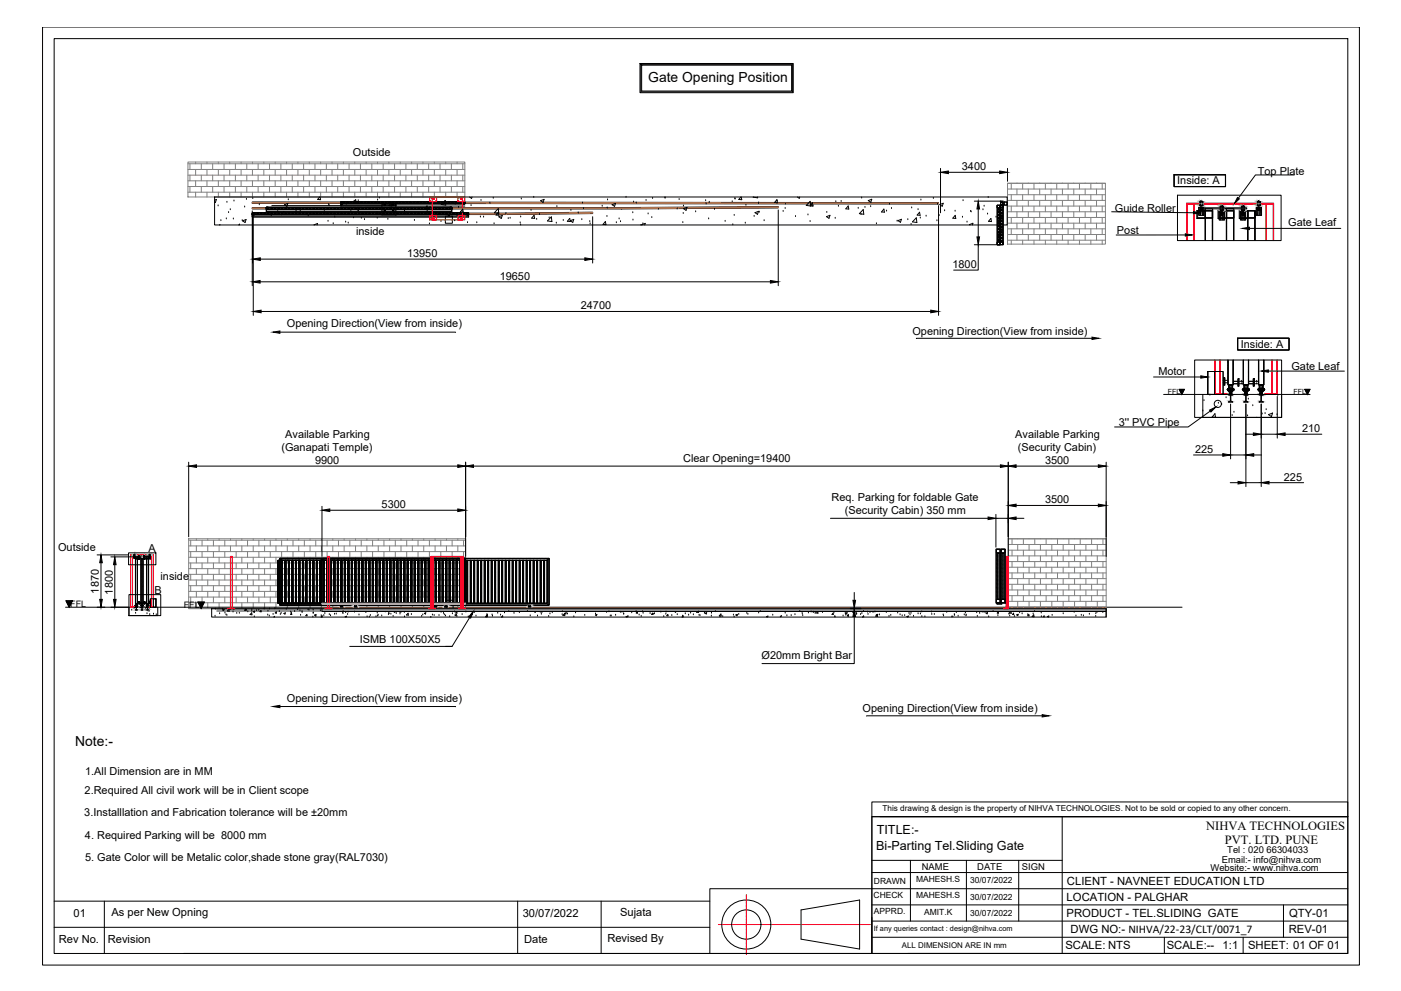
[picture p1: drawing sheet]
<svg xmlns="http://www.w3.org/2000/svg" width="594mm" height="420mm" viewBox="0 0 594 420" stroke-linecap="round" stroke-linejoin="round" font-family="sans-serif">
<defs><g id="words">
<g font-size="5.9">
<text x="274.9" y="34.7">Gate Opening Position</text>
<text x="31.9" y="316.2">Note:-</text>
</g>
<g font-size="5.3">
<text x="371.8" y="353.8">TITLE:-</text>
<text x="511.5" y="351.8">NIHVA TECHNOLOGIES</text>
<text x="519.4" y="357.8">PVT. LTD. PUNE</text>
<text x="371.5" y="360.2">Bi-Parting Tel.Sliding Gate</text>
</g>
<g font-size="4.8">
<text x="452.4" y="375">CLIENT - NAVNEET EDUCATION LTD</text>
<text x="452.3" y="381.9">LOCATION - PALGHAR</text>
<text x="452.3" y="388.7">PRODUCT - TEL.SLIDING GATE</text>
<text x="546.6" y="388.7">QTY-01</text>
<text x="454" y="395.7">DWG NO:- NIHVA/22-23/CLT/0071_7</text>
<text x="546.5" y="395.5">REV-01</text>
<text x="451.7" y="402.5">SCALE: NTS</text>
<text x="494.7" y="402.5">SCALE:--</text>
<text x="518.4" y="402.5">1:1</text>
<text x="529.2" y="402.5">SHEET: 01 OF 01</text>
</g>
<g font-size="4.7">
<text x="31.2" y="388.7">01</text>
<text x="47.3" y="388.3">As per New Opning</text>
<text x="221.7" y="388.7">30/07/2022</text>
<text x="263" y="388.2">Sujata</text>
<text x="24.9" y="399.8">Rev No.</text>
<text x="45.7" y="399.8">Revision</text>
<text x="222.3" y="399.8">Date</text>
<text x="257.6" y="399.3">Revised By</text>
</g>
<g font-size="4.6">
<text x="149.7" y="66.3">Outside</text>
<text x="407.9" y="72.2">3400</text>
<text x="533.4" y="74">Top Plate</text>
<text x="499.2" y="78.1">Inside: A</text>
<text x="472.8" y="89.7">Guide Roller</text>
<text x="546.3" y="95.8">Gate Leaf</text>
<text x="151" y="99.6">inside</text>
<text x="473.6" y="99.1">Post</text>
<text x="172.6" y="109">13950</text>
<text x="403.9" y="113.6">1800</text>
<text x="211.9" y="118.6">19650</text>
<text x="246.3" y="131.2">24700</text>
<text x="121.7" y="138.8">Opening Direction(View from inside)</text>
<text x="386.9" y="141.9">Opening Direction(View from inside)</text>
<text x="526.1" y="147.4">Inside: A</text>
<text x="491.2" y="158.9">Motor</text>
<text x="547.6" y="156.7">Gate Leaf</text>
<text x="121" y="185.6">Available Parking</text>
<text x="430.5" y="185.6">Available Parking</text>
<text x="474.5" y="180.6">3'' PVC Pipe</text>
<text x="552.2" y="183.2">210</text>
<text x="119.3" y="191.2">(Ganapati Temple)</text>
<text x="431.6" y="191.2">(Security Cabin)</text>
<text x="133.6" y="196.7">9900</text>
<text x="289.7" y="195.8">Clear Opening=19400</text>
<text x="443.2" y="196.7">3500</text>
<text x="506.8" y="192">225</text>
<text x="544.4" y="203.8">225</text>
<text x="161.8" y="215.4">5300</text>
<text x="352.6" y="212.3">Req. Parking for foldable Gate</text>
<text x="443.2" y="213.4">3500</text>
<text x="358.3" y="217.9">(Security Cabin) 350 mm</text>
<text x="24.6" y="233.4">Outside</text>
<text x="63" y="234">A</text>
<text x="68.1" y="245.9">inside</text>
<text x="41.9" y="251.7" transform="rotate(-90 41.9 251.7)">1870</text>
<text x="65.5" y="251.9">B</text>
<text x="47.8" y="252.1" transform="rotate(-90 47.8 252.1)">1800</text>
<text x="152.6" y="272.5">ISMB 100X50X5</text>
<text x="322.9" y="279.5">Ø20mm Bright Bar</text>
<text x="121.7" y="297.5">Opening Direction(View from inside)</text>
<text x="365.8" y="301.9">Opening Direction(View from inside)</text>
<text x="36.1" y="328.5">1.All Dimension are in MM</text>
<text x="35.9" y="336.8">2.Required All civil work will be in Client scope</text>
<text x="35.7" y="346.1">3.Installlation and Fabrication tolerance will be ±20mm</text>
<text x="36" y="355.9">4. Required Parking will be 8000 mm</text>
<text x="36.1" y="364.9">5. Gate Color will be Metalic color,shade stone gray(RAL7030)</text>
</g>
<g font-size="4">
<text x="518.1" y="365.8">Email:- info@nihva.com</text>
<text x="520.4" y="361.8">Tel : 020 66304033</text>
<text x="390.9" y="368.9">NAME</text>
<text x="414.4" y="368.9">DATE</text>
<text x="433.3" y="368.9">SIGN</text>
<text x="513.3" y="369.5">Website:- www.nihva.com</text>
</g>
<g font-size="3.8">
<text x="29.8" y="257.3">FFL</text>
<text x="78" y="257.8">FFL</text>
</g>
<g font-size="3.6">
<text x="370.6" y="374.8">DRAWN</text>
<text x="388.4" y="374.1">MAHESH.S</text>
<text x="411.4" y="374.6">30/07/2022</text>
<text x="370.4" y="380.9">CHECK</text>
<text x="388.4" y="380.9">MAHESH.S</text>
<text x="411.4" y="381.4">30/07/2022</text>
<text x="370.6" y="387.7">APPRD.</text>
<text x="391.9" y="387.7">AMIT.K</text>
<text x="411.4" y="388.3">30/07/2022</text>
</g>
<text font-size="3.5" x="374.2" y="343.9">This drawing &amp; design is the property of NIHVA TECHNOLOGIES. Not to be sold or copied to any other concern.</text>
<text font-size="3.4" x="382.4" y="402">ALL DIMENSION ARE IN mm</text>
<text font-size="3.1" x="370.5" y="394.9">If any queries contact : design@nihva.com</text>
<g font-size="3">
<text x="495.3" y="167.1">FFL</text>
<text x="548.5" y="167.1">FFL</text>
</g>
</g></defs>
<!-- layer: 0 -->
<g fill="none" stroke="#000" stroke-width=".42">
<path d="M18 11.5h558.4v397.7h-558.4zM23 16.4h548.5v387.8h-548.5zM271.4 26.9h65v12.4h-65zM271.7 27.3h64.3v11.7h-64.3zM272.1 27.6h63.6v11h-63.6zM398.8 71.4v18.8M402.1 73.1h21.8M427.2 71.4v5.5M497.8 74.1h21.9v5h-21.9zM497.9 74.1h21.8v5h-21.8zM497.9 74.1h21.7v5h-21.7zM548.8 74.2h-16.4l-7.3 9.8"/>
<path d="M91 83.5h336.1v11.9h-336.1zM91 84.9l.8-.3-.5 1.2-.3-.2M92.5 87.3h.1M93.1 95.4h.2M93.7 93.6h.1M96 92.8h.1M96.2 85.8h.1M96.9 90.1h.1M97.6 88.9h.1M99 92.9h.1M99.2 85.2h.1M101.2 95.4l.3-.4 .1 .4"/>
<path d="M102.7 93.5h.1M102.9 93.6l1.4-.5-.4 1.2zM103.7 87.8h.1M104.5 84.5h.1M106.9 91.2h.1M106.9 91.8h.1M107 85.6l291 .3v.6l-291-.3zM107 90.4h107.6v.6h-107.6zM107 90.2h91.7v.9h-91.7zM107 91v.1M107 89.4v31.7M107 91.9h91.7"/>
<path d="M107 91l.1 .1M107.1 91.1v20.4M107.2 84.2h.1M107.4 91.5v42.2M107.7 90.3l.1 .1M107.8 90.3l-.8-.1 91.7 .2M107.8 90.3v.8M108.2 90.6h.1M109.1 90.8v.1M109.1 90.6h.3M109.1 90.5v.3M109.2 90.5h.2v.4l-.3-.2"/>
<path d="M109.9 86.8h.1M110.5 90.8l.1 .1M110.6 90.6h.3M110.6 90.5l-.1 .3M110.6 90.5h.3v.4l-.3-.2M112 90.8l.1 .1M112.1 90.6h.3M112.1 90.5l-.1 .3M112.1 90.5h.3v.4l-.3-.2M112.9 87.9h78.7v.8h-78.7zM112.9 89.5h78.7M113 87.9h-.1"/>
<path d="M113 87.9l-.1 1.7h78.7v-1.6M113 88.7v.8M113 87.9h78.5M113.5 90.8l.1 .1M113.6 90.6h.3M113.6 90.5l-.1 .3M113.6 90.5h.2M113.8 88h-6.8v.6h156.6v-.6h-95.7M113.8 87.9l-.1 .1M113.8 88v.7h-.8M113.8 90.5l.1 .4-.3-.2M115 88.4l.1 .1"/>
<path d="M115 90.8l.1 .1M115 88.3h.1M115 88.2v.2M115 91.4h.1M115 88.2h.3M115 88.4h.3M115 90.6h.3M115.1 88.1l-.1 .1M115.1 90.5l-.1 .3M115.1 90.5h.2M115.3 87.2h52.6M115.3 88.1l.1 .1"/>
<path d="M115.3 90.5l.1 .4-.4-.2M115.4 88.2l-.3 .3M116.5 88.4v.1M116.5 90.8v.1M116.5 88.2v.2M116.5 88.2h.3M116.5 88.4h.3M116.5 90.6h.3M116.5 88.1v.1M116.5 90.5v.3M116.6 90.5h.2M116.8 88.1l.1 .1"/>
<path d="M116.8 90.5l.1 .4-.4-.2M116.9 88.2l-.3 .3M117.8 89.7h.1M118 88.4v.1M118 90.8v.1M118 88.2v.2M118 88.4h.3M118 90.6h.3M118 88.1v.1M118 90.5v.3M118.1 90.5h.2v.4l-.3-.2M118.2 88.1l.1 .1"/>
<path d="M118.3 88.2h-.3M118.3 88.2l-.2 .3M119.5 88.4v.1M119.5 90.8v.1M119.5 91.1h.1M119.5 88.2v.2M119.5 88.2h.3M119.5 88.4h.3M119.5 90.6h.3M119.5 88.1v.1M119.5 90.5v.3M119.5 90.5h.2"/>
<path d="M119.8 88.1v.1M119.8 90.5v.4l-.3-.2M119.8 88.2l-.3 .3M120.3 90.1h.1M120.6 86.8l1.5-.5-.5 1.2-1-.7M120.9 88.4l.1 .1M120.9 90.8l.1 .1M120.9 88.2v.2M121 88.2h.3M121 88.4h.3M121 90.6h.3M121 88.1l-.1 .1"/>
<path d="M121 90.5l-.1 .3M121 90.5h.2M121.2 88.1l.1 .1M121.2 90.5l.1 .4-.3-.2M121.3 88.2l-.3 .3M122.2 84.7h.1M122.4 88.4l.1 .1M122.4 90.8l.1 .1M122.4 88.2v.2M122.5 88.2h.3M122.5 88.4h.3M122.5 90.6h.3"/>
<path d="M122.5 88.1l-.1 .1M122.5 90.5l-.1 .3M122.5 90.5h.2M122.7 88.1l.1 .1M122.7 90.5l.1 .4-.3-.2M122.8 88.2l-.3 .3M123.9 88.4l.1 .1M123.9 90.8l.1 .1M123.9 88.2v.2M123.9 88.2h.3M123.9 88.4h.3M123.9 90.6h.3"/>
<path d="M124 88.1l-.1 .1M124 90.5l-.1 .3M124 90.5h.2M124.2 88.1l.1 .1M124.2 90.5l.1 .4-.4-.2M124.3 88.2l-.3 .3M125.4 88.4v.1M125.4 90.8v.1M125.4 88.2v.2M125.4 88.2h.3M125.4 88.4h.3M125.4 90.6h.3"/>
<path d="M125.4 88.1v.1M125.4 90.5v.3M125.5 90.5h.2M125.5 89.4h.1M125.7 88.1l.1 .1M125.7 90.5l.1 .4-.4-.2M125.8 88.2l-.3 .3M126.3 88.7h.1M126.9 88.4v.1M126.9 90.8v.1M126.9 88.2v.2M126.9 88.2h.3"/>
<path d="M126.9 88.4h.3M126.9 90.6h.3M126.9 88.1v.1M126.9 90.5v.3M127 90.5h.1M127.2 88.1v.1M127.2 90.5v.4l-.3-.2M127.2 88.2l-.2 .3M127.3 89.3h.1M128.3 88.4l.1 .1M128.3 90.8l.1 .1M128.3 88.2v.2"/>
<path d="M128.4 88.2h.3M128.4 88.4h.3M128.4 90.6h.3M128.4 88.1l-.1 .1M128.4 90.5l-.1 .3M128.4 88.4h.1M128.4 90.5h.2M128.7 88.1v.1M128.7 90.5v.4l-.3-.2M128.7 88.2l-.3 .3M129.8 88.4l.1 .1M129.8 90.8l.1 .1"/>
<path d="M129.8 88.2v.2M129.9 88.2h.3M129.9 88.4h.3M129.9 90.6h.3M129.9 88.1l-.1 .1M129.9 90.5l-.1 .3M129.9 90.5h.2M130.2 88.1v.1M130.2 90.5v.4l-.3-.2M130.2 88.2l-.3 .3M130.7 91.6h.1M131.3 88.4l.1 .1"/>
<path d="M131.3 90.8l.1 .1M131.3 88.2v.2M131.3 88.2h.4M131.3 88.4h.4M131.3 90.6h.4M131.4 88.1l-.1 .1M131.4 90.5l-.1 .3M131.4 90.5h.2M131.6 88.1l.1 .1M131.6 90.5l.1 .4-.4-.2M131.7 88.2l-.3 .3M132.8 88.4v.1"/>
<path d="M132.8 90.8v.1M132.8 88.2v.2M132.8 88.2h.3M132.8 88.4h.3M132.8 90.6h.3M132.8 88.1v.1M132.8 90.5v.3M132.9 90.5h.2M133.1 88.1l.1 .1M133.1 90.5l.1 .4-.4-.2M133.2 88.2l-.3 .3M133.3 95.4l1.4-.7-.3 .7"/>
<path d="M133.5 88.3h.1M134.3 88.4v.1M134.3 90.8v.1M134.3 88.2v.2M134.3 88.2h.3M134.3 88.4h.3M134.3 90.6h.3M134.3 88.1v.1M134.3 90.5v.3M134.4 90.5h.2M134.6 88.1l.1 .1M134.6 90.5l.1 .4-.4-.2"/>
<path d="M134.7 88.2l-.3 .3M135.5 83.5l-.8 1 1.2 .2-.2-1.2M135.8 88.4v.1M135.8 90.8v.1M135.8 88.2v.2M135.8 88.2h.3M135.8 88.4h.3M135.8 90.6h.3M135.8 88.1v.1M135.8 90.5v.3M135.9 90.5h.1M136.1 88.1v.1"/>
<path d="M136.1 90.5v.4l-.3-.2M136.1 88.2l-.2 .3M137.2 88.4l.1 .1M137.2 90.8l.1 .1M137.2 88.2v.2M137.3 88.2h.3M137.3 88.4h.3M137.3 90.6h.3M137.3 88.1l-.1 .1M137.3 90.5l-.1 .3M137.3 90.5h.2M137.5 89.2h.1"/>
<path d="M137.6 88.1v.1M137.6 90.5v.4l-.3-.2M137.6 88.2l-.3 .3M138.7 88.2h.4M138.7 88.2v.2M138.8 88.4h.3M138.8 90.6h.3M138.8 90.7v.1M138.8 88.1v.1M139 90.5l-.3 .3M139 88.1l.1 .1M139 90.5l.1 .4-.4-.1"/>
<path d="M139.1 88.2v.3l-.4-.1M139.1 93.8h.1M139.4 86.8h.1M139.6 87.2h.1M140.2 88.2h.3M140.2 88.2v.2M140.2 88.4h.3M140.2 90.6h.3M140.2 90.7l.1 .1M140.3 88.1l-.1 .1M140.5 90.5l-.3 .3M140.5 88.1l.1 .1"/>
<path d="M140.5 90.5l.1 .4-.4-.1M140.6 88.2v.3l-.4-.1M141.3 94.9h.1M141.7 88.2h.3M141.7 88.2v.2M141.7 88.4h.3M141.7 90.6h.3M141.7 90.7l.1 .1M141.8 88.1l-.1 .1M142 92h.1M142 90.5l-.3 .3M142 88.1l.1 .1"/>
<path d="M142 90.5l.1 .4-.4-.1M142.1 88.2v.3l-.4-.1M143.2 88.2h.3M143.2 88.2v.2M143.2 88.4h.3M143.2 90.6h.3M143.2 90.7l.1 .1M143.3 88.1l-.1 .1M143.5 90.5l-.3 .3M143.5 88.1v.1M143.5 90.5v.4l-.3-.1M143.5 88.2v.3l-.3-.1"/>
<path d="M144.5 85.6h52.6v.8h-52.6zM144.5 86.3l.1 .1M144.5 86.4h.1M144.6 86.4v.9M144.6 88.1h.4v.4h-.4zM144.7 88.4h.3M144.8 88.1l-.1 .2M144.9 90.5h-.3v.4h.4v-.4M145 88.1v.1M145 90.6l-.3-.1 .1 .3M145.2 85.6l.1 .1M145.3 85.6h-.8v1.8h52.6"/>
<path d="M145.3 85.6l.1 .8M145.7 86.1l.1 .1M145.8 85.8l-.1 .1M145.8 85.8l.3 .4h-.3M145.8 85.9v.3M146 85.8l.1 .1M146.1 88.1h.4v.4h-.4zM146.2 88.4h.3M146.2 88.1v.2M146.4 90.5h-.3v.4h.4v-.4M146.5 88.1v.1M146.5 90.6l-.3-.1v.3"/>
<path d="M146.6 94.2h.1M146.8 86.5h.1M147.2 86.1l.1 .1M147.3 85.8l-.1 .1M147.3 85.8l.3 .4h-.3M147.3 85.9v.3M147.5 85.8l.1 .1M147.6 88.2h.4M147.6 88.2v.2M147.7 88.4h.3M147.7 90.6h.3M147.7 90.7v.1"/>
<path d="M147.7 94.6h.1M147.7 88.1v.1M147.9 90.5l-.3 .3M147.9 88.1l.1 .1M147.9 90.5l.1 .4-.4-.1M148 88.2v.3l-.4-.1M148.7 86.1v.1M148.7 85.8v.1M148.8 85.8l.3 .4h-.3M148.8 89.7h.1M148.8 85.9v.3M149 85.8l.1 .1"/>
<path d="M149.1 88.2h.3M149.1 88.2v.2M149.1 88.4h.3M149.1 90.6h.3M149.1 90.7l.1 .1M149.2 88.1l-.1 .1M149.4 90.5l-.3 .3M149.4 88.1l.1 .1M149.4 90.5l.1 .4-.4-.1M149.5 88.2v.3l-.4-.1M149.9 92.3h.1M150.2 86.1v.1"/>
<path d="M150.2 85.3h.1M150.2 85.9h.3v.3h-.3zM150.2 85.8v.1M150.5 85.8v.1M150.6 88.2l.4-.1v.4l-.4-.1M150.6 90.5h.4v.4h-.4zM150.6 88.2v.2M150.6 88.4h.3M150.6 90.6h.3M150.6 90.7l.1 .1M150.7 88.1l-.1 .1M150.8 84.7l.3 1.3-1.3-.1z"/>
<path d="M150.9 88.5l1.5-.6-.5 1.3zM151.7 86.1v.1M151.7 85.8v.1M151.8 85.8l.2 .4h-.2M151.8 85.9v.3M151.9 85.1h.1M152 85.8v.1M152.1 88.1h.3v.4h-.3zM152.1 90.5h.3v.4h-.3zM152.1 88.4h.3M152.1 85.9h.1M152.2 88.1l-.1 .2"/>
<path d="M152.4 90.6l-.3-.1 .1 .3M153.1 86.1l.1 .1M153.2 85.8l-.1 .1M153.2 92.5h.1M153.2 85.8l.3 .4h-.3M153.2 85.9v.3M153.5 85.8v.1M153.6 88.1h.3v.4h-.3zM153.6 90.5h.3v.4h-.3zM153.6 88.4h.3M153.7 88.1l-.1 .2M153.9 90.6l-.3-.1 .1 .3"/>
<path d="M154.6 93.1h.1M154.6 86.1l.1 .1M154.7 85.8l-.1 .1M154.7 85.8l.3 .4h-.3M154.7 85.9v.3M154.9 85.8l.1 .1M155 88.1h.4v.4h-.4zM155 90.5h.4v.4h-.4zM155.1 88.4h.3M155.1 88.1v.2M155.4 90.6l-.3-.1v.3M156.1 86.1l.1 .1"/>
<path d="M156.2 85.8l-.1 .1M156.2 85.8l.3 .4h-.3M156.2 85.9v.3M156.4 85.8l.1 .1M156.5 88.1h.4v.4h-.4zM156.5 90.5h.4v.4h-.4zM156.6 88.4h.3M156.6 88.1v.2M156.9 90.6l-.3-.1v.3M157.6 85.9v.2M157.7 85.9v.3M157.8 85.9l.2 .3-.4-.1"/>
<path d="M157.9 85.8l-.3 .1M157.9 85.8l.1 .1M158 88.1h.4v.4h-.4zM158 90.5h.4v.4h-.4zM158 88.4h.1M158.1 88.1l-.1 .2M158.1 90.5v.3M158.2 90.5l.1 .1M158.2 88.4h.1M159.1 85.9v.2M159.2 85.9v.3M159.3 85.9l.1 .3-.3-.1"/>
<path d="M159.3 85.8l-.2 .1M159.4 85.8v.1M159.5 88.1h.4v.4h-.4zM159.5 90.5h.4v.4h-.4zM159.5 88.4h.1M159.6 88.1l-.1 .2M159.6 90.5v.3M159.6 90.5l.2 .1M159.6 88.4h.2M160 92.5h.1M160 90.2h.1M160.1 84.8h.1"/>
<path d="M160.5 85.9h.4v.3l-.4-.1M160.5 85.9v.2M160.6 91h.1M160.7 85.9v.3M160.8 84h.1M160.9 85.8v.1M161 88.1h.3v.4h-.3zM161 90.5h.3v.4h-.3zM161 88.4h.1M161.1 88.1l-.1 .2M161.1 90.5v.3M161.1 90.5l.2 .1"/>
<path d="M161.1 88.4h.2M161.9 86.5h6v2.2h-6zM161.9 88.9h6v2.2h-6zM162 85.9h.4v.3l-.4-.1M162 85.9v.2M162.1 85.9v.3M162.4 85.8v.1M162.4 88.1h.4v.4h-.4zM162.4 90.5h.4v.4h-.4zM162.5 88.4h.1M162.6 88.1l-.1 .2M162.6 90.5v.3"/>
<path d="M162.6 90.5l.2 .1M162.6 88.4h.2M163 89.2h.2M163 86.9h.2M163.1 86.8v.2M163.1 89.2v.2M163.1 86.9h.1M163.1 89.2v.1M163.5 86.1l.1 .1M163.5 85.9v.2M163.6 85.8l-.1 .1M163.6 85.8h.2"/>
<path d="M163.6 85.9v.3M163.8 85.9l.1 .3h-.3M163.8 85.8l.1 .1M163.9 88.1h.4v.4h-.4zM163.9 90.5h.4v.4h-.4zM164 88.4h.1M164 88.1v.2M164 90.5v.3M164.1 88.4h.2M164.1 90.5h.1M164.2 90.5l.1 .1M164.5 93h.1"/>
<path d="M165 86.1l.1 .1M165 85.9v.2M165.1 85.8l-.1 .1M165.1 85.8h.2M165.1 85.9v.3M165.3 85.9l.1 .3h-.3M165.3 85.8l.1 .1M165.4 88.1h.4v.4h-.4zM165.4 90.5h.4v.4h-.4zM165.4 88.4h.1M165.5 88.1l-.1 .2M165.5 90.5v.3"/>
<path d="M165.6 88.4h.2M165.6 90.5h.1M165.7 90.5l.1 .1M166 86l.2 1.3-1.3-.1zM166.5 86.1v.1M166.5 85.9v.2M166.5 85.8v.1M166.6 85.8h.2M166.6 85.9v.3M166.6 86.9h.1M166.6 89.2l.1 .1M166.7 86.8v.2"/>
<path d="M166.7 89.2v.2M166.7 89.2h.1M166.7 86.9h.1M166.7 85.9l.2 .3h-.3M166.8 85.8l.1 .1M166.9 90.5h.4v.4h-.4zM166.9 88.4l.1 .1M166.9 88.2v.2M167 88.2h.3M167 88.4h.3M167 88.1l-.1 .1M167 90.5v.3"/>
<path d="M167 90.5h.1M167.2 90.5v.1M167.3 88.1v.1M167.3 88.2l-.3 .3M167.8 86.3v.9M167.9 91.4h.1M167.9 86.3v1M168 86.1v.1M168 85.9v.2M168 85.8v.1M168.1 85.8h.1M168.1 85.9v.3"/>
<path d="M168.2 85.9l.1 .3h-.2M168.3 85.8v.1M168.4 90.5h.4v.4h-.4zM168.4 88.4l.1 .1M168.4 88.2v.2M168.5 88.2h.3M168.5 88.4h.3M168.5 88.1l-.1 .1M168.5 90.5v.3M168.5 90.5h.1M168.6 90.5l.1 .1M168.7 88.1l.1 .1"/>
<path d="M168.8 88.2l-.3 .3M169.4 85.9v.2M169.6 85.9v.3M169.7 85.9l.1 .3-.4-.1M169.7 85.8l-.3 .1M169.8 85.8v.1M169.9 90.5h.3v.4h-.3zM169.9 88.4l.1 .1M169.9 88.2v.2M169.9 88.2h.3M169.9 88.4h.3M170 88.1l-.1 .1"/>
<path d="M170 90.5v.3M170 90.5h.1M170.1 90.5l.1 .3M170.2 88.1l.1 .1M170.3 88.2l-.3 .3M170.9 86.1l.1 .1M170.9 85.9v.2M171 85.8l-.1 .1M171 85.8h.2M171 85.9v.3M171.2 85.9l.1 .3h-.3M171.2 85.8l.1 .1"/>
<path d="M171.3 90.6h.1M171.3 90.5h.4v.4h-.4zM171.4 88.4v.1M171.4 88.2v.2M171.4 88.2h.3M171.4 88.4h.3M171.4 88.1v.1M171.5 90.5v.3M171.5 90.5h.1M171.5 89.4h.1M171.6 90.5l.1 .3M171.7 88.1l.1 .1"/>
<path d="M171.8 88.2l-.3 .3M172.3 90.4h.1M172.4 86.1l.1 .1M172.4 85.9v.2M172.5 85.8l-.1 .1M172.5 85.8h.2M172.5 85.9v.3M172.7 85.9l.1 .3h-.3M172.7 85.8l.1 .1M172.8 90.5h.4v.4h-.4zM172.9 88.4v.1M172.9 88.2v.2"/>
<path d="M172.9 88.2h.3M172.9 88.4h.3M172.9 88.1v.1M172.9 90.5v.3M173 90.5h.1M173.1 90.5l.1 .1M173.2 90.7h.1M173.2 90.6v.2M173.2 88.1v.1M173.2 88.2l-.2 .3M173.9 86.1v.1M173.9 85.9v.2"/>
<path d="M173.9 85.8v.1M174 85.8h.2M174 85.9v.3M174.2 85.9l.1 .3h-.3M174.2 85.8l.1 .1M174.3 90.5h.4v.4h-.4zM174.3 88.4l.1 .1M174.3 88.2v.2M174.4 88.2h.3M174.4 88.4h.3M174.4 88.1l-.1 .1M174.4 90.5v.3"/>
<path d="M174.5 90.5h.1M174.6 90.5l.1 .1M174.7 88.1v.1M174.7 88.2l-.3 .3M175.4 86.1v.1M175.4 85.9v.2M175.4 85.8v.1M175.5 85.8h.2M175.5 85.9v.3M175.6 85.9l.2 .3h-.3M175.7 85.8l.1 .1M175.7 93.5h.1"/>
<path d="M175.8 90.5h.4v.4h-.4zM175.8 88.4l.1 .1M175.8 88.2v.2M175.9 88.2h.3M175.9 88.4h.3M175.9 88.1l-.1 .1M175.9 90.5v.3M175.9 90.5h.1M176.1 90.5v.3M176.1 88.1l.1 .1M176.2 88.2l-.3 .3M176.9 86.1v.1"/>
<path d="M176.9 85.9v.2M176.9 85.8v.1M176.9 85.8h.2M177 85.9v.3M177.1 85.9l.1 .3M177.2 85.8v.1M177.2 85.9l-.3 .3M177.3 90.5h.3v.4h-.3zM177.3 88.2h.3M177.3 88.2v.2M177.4 88.4h.2M177.4 90.5v.3"/>
<path d="M177.4 88.1v.1M177.4 90.5h.1M177.5 90.5l.1 .3M177.6 88.1l.1 .1M177.7 88.2v.3l-.4-.1M178.3 86.1l.1 .1M178.3 85.9v.2M178.4 85.8l-.1 .1M178.4 85.8h.2M178.5 85.9v.3M178.6 85.9l.1 .3h-.3M178.7 85.8v.1"/>
<path d="M178.8 90.5h.3v.4h-.3zM178.8 88.2h.3M178.8 88.2v.2M178.8 88.4h.3M178.9 90.5v.3M178.9 88.1l-.1 .1M178.9 90.5h.1M179 90.5l.1 .3M179.1 88.1l.1 .1M179.2 88.2v.3l-.4-.1M179.8 86.1l.1 .1M179.8 85.9v.2"/>
<path d="M179.9 85.8l-.1 .1M179.9 85.8h.2M179.9 85.9v.3M180.1 85.9l.1 .3h-.3M180.1 85.8l.1 .1M180.2 90.5h.4v.4h-.4zM180.3 88.2h.3M180.3 88.2v.2M180.3 88.4h.3M180.3 90.5v.3M180.4 88.1l-.1 .1M180.4 90.5h.1"/>
<path d="M180.5 90.5l.1 .3M180.6 88.1l.1 .1M180.7 88.2v.3l-.4-.1M181.1 89.6h.1M181.2 90.2l1.5-.6-.4 1.3zM181.3 86.1l.1 .1M181.3 85.9v.2M181.3 88.6l-.2-1.3-1 1.2 1.2 .1M181.4 85.8l-.1 .1M181.4 85.8h.2M181.4 85.9v.3M181.6 85.9l.1 .3h-.3"/>
<path d="M181.6 85.8l.1 .1M181.7 90.5h.4v.4h-.4zM181.8 88.2h.3M181.8 88.2v.2M181.8 88.4h.3M181.8 90.5v.3M181.9 88.1l-.1 .1M181.9 90.5h.1M182 90.5l.1 .3M182.1 88.1v.1M182.1 94.9h.1M182.1 88.2v.3l-.3-.1"/>
<path d="M182.4 87.9h.1M182.5 91.1h.1M182.8 86.1v.1M182.8 85.9v.2M182.8 85.8v.1M182.9 85.8h.2M182.9 85.9v.3M183.1 85.9v.3M183.1 85.8l.1 .1M183.2 85.9l-.3 .3M183.2 90.5h.4v.4h-.4zM183.2 88.1h.4v.4h-.4z"/>
<path d="M183.3 88.4h.3M183.3 90.5l-.1 .1M183.4 88.1l-.1 .2M183.4 90.5h.1M183.5 90.5v.3M183.6 88.1v.1M184.3 86.1v.1M184.3 85.9v.2M184.3 85.8v.1M184.4 85.8h.1M184.4 85.9v.3M184.5 85.9l.1 .3"/>
<path d="M184.5 88.3h.1M184.6 85.8v.1M184.6 85.9l-.2 .3M184.7 90.5h.4v.4h-.4zM184.7 88.1h.4v.4h-.4zM184.8 88.4h.3M184.8 90.5l-.1 .1M184.8 88.1v.2M184.8 90.5h.1M185 90.5v.3M185 88.1l.1 .1M185.8 86.1v.1"/>
<path d="M185.8 85.9v.2M185.8 85.8v.1M185.9 85.8h.1M185.9 85.9v.3M186 85.9l.1 .3M186.1 85.8v.1M186.1 85.9l-.2 .3M186.2 90.5h.3v.4h-.3zM186.2 88.2h.3M186.2 88.2v.2M186.2 88.4h.3M186.3 90.5v.3"/>
<path d="M186.3 88.1l-.1 .1M186.3 90.5h.1M186.4 90.5l.1 .3M186.5 88.1l.1 .1M186.6 88.2v.3l-.4-.1M187 93.9h.1M187.2 86.1l.1 .1M187.2 85.9v.2M187.3 85.8l-.1 .1M187.3 85.8h.2M187.4 85.9v.3M187.5 85.9l.1 .3"/>
<path d="M187.6 85.8v.1M187.6 85.9l-.3 .3M187.6 90.5h.4v.4h-.4zM187.7 88.2h.3M187.7 88.2v.2M187.7 88.4h.3M187.8 90.5v.3M187.8 88.1l-.1 .1M187.8 90.5h.1M187.9 90.5l.1 .3M188 88.1l.1 .1M188.1 88.2v.3l-.4-.1"/>
<path d="M188.7 86.1l.1 .1M188.7 85.9v.2M188.8 85.8l-.1 .1M188.8 85l.2 2-1.9-.3zM188.8 85.8h.2M188.8 85.9v.3M188.8 91.6h3v3.1h-3zM189 85.9l.1 .3M189 85.8l.1 .1M189.1 85.9l-.3 .3M189.1 90.5h.4v.4h-.4zM189.2 88.1h.4v.4h-.4z"/>
<path d="M189.2 88.4h.3M189.2 90.5v.1M189.3 88.1l-.1 .2M189.3 90.5h.1M189.4 90.5l.1 .3M190 91.1h.6v.3h-.6zM190.2 91.4v.2M190.2 86.1l.1 .1M190.2 85.9v.2M190.3 85.8l-.1 .1M190.3 85.8h.2M190.3 85.9v.3"/>
<path d="M190.5 85.9v.3M190.5 91.4v.2M190.5 85.8l.1 .1M190.6 85.9l-.3 .3M190.6 90.5h.4v.4h-.4zM190.7 90.5v.1M190.8 87.9v.7M190.8 88v.7h.8M190.8 90.5h.1M190.8 88.6l.1 .1M190.9 90.5l.1 .3M191.5 87.9l.1 .1"/>
<path d="M191.5 88.7v.8M191.5 87.9h.1M191.6 88.7h-78.6M191.7 86.1v.1M191.7 85.9v.2M191.7 85.8v.1M191.8 85.8h.2M191.8 85.9v.3M191.9 85.9l.1 .3M192 85.8l.1 .1M192.1 85.9l-.3 .3M192.1 90.5h.4v.4h-.4z"/>
<path d="M192.2 90.5l-.1 .1M192.3 90.5h.1M192.4 90.5v.3M192.8 93.6h.1M193 86.6h.1M193.2 86.1v.1M193.2 85.9v.2M193.2 85.8v.1M193.3 85.8h.1M193.3 85.9v.3M193.4 85.9l.1 .3M193.5 85.8v.1"/>
<path d="M193.5 85.9l-.2 .3M193.6 90.5h.4v.4h-.4zM193.7 90.5l-.1 .1M193.7 90.5h.1M193.8 91.6h.1M193.8 90.5l.1 .3M194.5 87.9h.1M194.6 86.1l.1 .1M194.6 85.9v.2M194.7 85.8l-.1 .1M194.7 85.8h.2M194.8 85.9v.3"/>
<path d="M194.9 85.9l.1 .3M195 85.8v.1M195 85.9l-.3 .3M195.1 90.5h.3v.4h-.3zM195.3 90.5l-.2 .1M195.3 90.5l.1 .3M196.2 88.6l.3 1.4-1.3-.2zM196.3 86.4h.1M196.4 85.6v.8M196.6 90.5h.3v.4h-.3zM196.8 90.5l-.2 .1M196.8 90.5l.1 .3"/>
<path d="M196.8 86.1h.1M197 85.6h-.7v.7M197 85.6l-52.5 .1M197 85.6l.1 .1M197.1 85.7v.7h-52.5M197.9 91v.1M197.9 90.4l.1 .7M198 90.3l-.1 .1M198.3 94.4h.1M198.7 90.4l-.1 1.5M198.7 90.3l-.8-.1v.8M198.7 91.1h-91.6"/>
<path d="M198.7 90.3v1.7h-91.7M199.1 83.5l.9 .6 .2-.6M199.7 87.2h.1M202.2 94.4h.1M203.7 92h.1M204 85h.1M205.1 92.1h.1M207.7 86.1h.1M209.2 84h.1M209.5 94.9h.1M211.3 88.5l.2 2-1.9-.3zM211.3 90l.3 1.3-1.3-.1 1-1.2"/>
<path d="M211.5 91.9l1.5-.6-.4 1.3zM214.5 90.5h.1M214.6 90.4l36.7-.4v.5l-36.7 .5zM215.5 92.7h.1M216.3 92.5h.1M220.6 94.5h.1M220.8 95.4h.1M220.8 92h.1M221.1 84.4h.1M225.2 89.2h.1M226.3 83.7h.1M226.5 91.3l.2 1.3-1.3-.1z"/>
<path d="M227.6 93h.1M228.8 90.9h.1M229.2 85.1l1.5-.6-.4 1.3zM232.9 92.4h.1M233.8 91.9l.2 2-1.8-.2zM235.9 94.6h.1M236.1 87.6h.1M238.8 93.5h.1M241.6 92.6l.2 1.3-1.2-.1zM242.1 89.2h.1M243.3 93l-1.5 .6 1.1 .7 .4-1.3M245.2 90.3h.1"/>
<path d="M246.7 93.1h.1M247 86.1h.1M247.4 88.5h.1M250.1 94h.1M250.2 94.9h.1M251.3 91.9v19.6M255.4 87.4h.1M256.7 93.9l.3 1.3-1.3-.1zM257.4 91.8h.1M257.5 88.2h.1M257.6 84.8h.1M259.5 86.8l1.5-.6-.4 1.3z"/>
<path d="M261.4 94.4h.1M262.5 92.8h.1M263.1 94h.1M263.6 88l66.4-.4v.6l-66.4 .4zM265.5 83.7h.1M268.3 90.2h.1M268.4 93.3h.1M268.7 85.7h.1M269.8 86.1h.1M271.7 95.4h.2M272.3 95.4l1.3-.7-.2 .7M272.6 94.9h.1"/>
<path d="M274 85h.1M274.8 90.7h.1M276.4 92.3h.1M276.7 84.1h.1M279.2 88.7h.1M281.9 83.9h.1M282.1 84h.1M287.1 88.6h.1M288 84.6h.1M289.5 94.4h.1M289.7 90.5h.1M289.8 87.4h.1"/>
<path d="M289.9 88.5l1.4-.6-.4 1.3zM295 89.8h.1M299.2 85.1h.1M299.4 86.5h.1M300.5 92.8h.1M300.8 85.8h.1M303 88.8h.1M307.5 93.8h.1M310.5 85.6h.1M310.7 95.3h.1M311.3 91.3h.1M311.6 84.3h.1"/>
<path d="M311.7 84.4h.1M314.2 83.5l-.9 1.1 1.2 .1-.2-1.2M316 94.6h.1M316.3 87h.1M319.5 83.5l-.1 .1M319.8 91.7h.1M320.2 90.2l1.4-.6-.4 1.3-1-.7M321.2 83.5l.1 .4-1.9-.3M321.6 86.3h.1M321.8 86h.1M322 90h.1M324 93.6h.1"/>
<path d="M329.4 84.7l.3 1.3-1.3-.1zM329.6 85.3h.1M330 89v32.1M332.1 89.6h.1M332.9 88.4h.1M333 86.5h.1M337.3 91.8h.1M338.1 83.5l.8 .6 .2-.6M342.6 91.1h.1M343.5 93.9h.1M343.5 85.4l.3 2-1.9-.3zM343.8 86.9h.1"/>
<path d="M344.3 87h.1M344.4 87.5h.1M344.5 86l.3 1.3-1.3-.1zM350.5 91.8l1.4-.5-.4 1.3zM350.6 90.1h.1M354.2 92.6h.1M354.4 85.6h.1M355.5 87.5h.1M356.7 85.4h.1M359.7 87.3l.2 1.3-1.2-.1zM363.9 88.3h.1M365.1 91h.1"/>
<path d="M365.4 84h.1M366 88.9l.3 2-1.9-.3zM366.8 87.9h.1M368.2 85l1.5-.5-.5 1.3zM369.2 87.6h.1M371.6 94.9h.1M374.8 88.7l.2 1.3-1.2-.1 1-1.2M375.9 89.5h.1M377.2 86.6h.1M378 88.4h.1M380.4 93.8h.1M380.8 93.5l1.5-.5-.5 1.3z"/>
<path d="M385 93.1h.1M386.3 95.2h.1M386.6 88.2h.1M388.6 92.3l.2 2-1.9-.2zM389.3 88.9h.1M390.2 91.3l-.3-1.3-1 1.2 1.3 .1M390.2 92.4h.1M390.5 84.8h.1M392.7 91.7h.1M395.8 84.1h.1M397.3 93.6h.1M397.5 86.6h.1"/>
<path d="M398 87.2v46.5M398.2 91.4h.1M398.5 86.7l1.5-.5-.5 1.2zM400.6 89.4h.1M405 89.6h.1M405.1 91.3l.2 1.3-1.3-.1zM408.1 92.1h.1M408.4 85.1h.1M410.1 94.2h.1M411.3 95.4l-.2-.2 1.5-.5-.3 .7M411.5 89.6h.1M411.8 89.8h.1"/>
<path d="M413.1 85.3l12.3 .1-1.2-.1M414.8 88.6v11.8M416.8 88.9h.1M417.3 87.4h.1M418.8 90.8h.1M419 83.7h.1M420.2 92.6l.2 1.3-1.2-.1zM422.4 92.1h.1M422.8 87h1.2v1.2h-1.2zM422.9 88l1.1 .1M422.9 87l-.1 16.8M423.1 90.3h.1"/>
<path d="M423.2 90.1l.1 .1M423.2 93.5l.1 .3M423.2 94.8l.1 .2M423.2 96l.1 .1M423.2 99.6l.1 .1M423.2 88.7v.2M423.2 89.9v.1M423.2 94.6v.2M423.2 95.8v.2M423.2 99.4v.1M423.2 94.8l.1 .1M423.3 89h.1"/>
<path d="M423.3 88.5v.1M423.3 89.7l-.1 .2M423.3 89.8l-.1 .1M423.3 90.9v.5M423.3 92.1v.5M423.3 93.3l-.1 .1M423.3 94.5l-.1 .1M423.3 95.7l-.1 .1M423.3 96.9v.4M423.3 98v.5M423.3 99.2l-.1 .2M423.4 88.5l.3 .2"/>
<path d="M423.4 88.6l.2 .1M423.4 89.7h.3v.5h-.3M423.4 89.8h.2v.4M423.4 95.7h.3v.4h-.3M423.4 95.7h.2v.4M423.4 90.9h.1M423.4 92.1h.1M423.4 93.3h.1M423.4 94.5h.1M423.4 96.9h.1M423.4 98h.1M423.4 99.2h.1"/>
<path d="M423.5 90.9l.2 .5h-.3M423.5 90.9l.1 .5M423.5 92.1l.2 .5-.3-.1M423.5 92.1l.1 .4M423.5 93.3l.2 .1M423.5 93.3l.1 .1M423.5 94.5l.2 .1M423.5 94.5l.1 .1M423.5 96.9l.2 .4h-.3M423.5 96.9l.1 .4M423.5 98l.2 .5h-.3M423.5 98.1l.1 .4"/>
<path d="M423.5 99.2l.2 .2M423.5 99.3l.1 .1M423.6 88.7l-.2 .3M423.6 93.5v.2M423.6 94.6l-.2 .3M423.6 99.4l-.2 .3M423.7 88.7v.3h-.3M423.7 93.5v.3l-.3-.1M423.7 94.6v.4h-.3M423.7 99.4v.3h-.3M423.9 87l-1 .1M423.9 87l.1 .1"/>
<path d="M424 87v16.8M424.2 87h1.2v1.2h-1.2zM424.2 88l.1 .1M424.2 87.1v16.6M424.3 87h-.1M424.3 87l-.1 .1M424.3 85.9h1.1v.9h-1.1M424.3 85.4v1.6h1M424.5 97.3v.3h.5v-.3M424.5 91.3v.2M424.5 92.5v.2M424.5 93.7v.1"/>
<path d="M424.5 98.5v.1M424.5 99.6v.2M424.6 91.5l.4 .1M424.6 98.6l.4 .1M424.8 87.9h.1M424.8 88.8h-.3v.5h.5l-.1-.5M424.8 90h-.3v.5h.5l-.1-.5M424.8 91.2l-.3 .1M424.8 92.4l-.3 .1 .3-.1M424.8 93.5l-.3 .2M424.8 93.6l-.2 .1M424.8 94.7h-.3v.3"/>
<path d="M424.8 95.9h-.3v.5h.5l-.1-.5M424.8 97.1l-.3 .1M424.8 98.3l-.3 .1M424.8 99.5l-.3 .1M424.8 99.5l-.2 .1M424.9 91.2l.1 .1M424.9 92.4h.1M424.9 93.5l.1 .2M424.9 93.6l.1 .1M424.9 94.7l.1 .5-.5-.1M424.9 97.1l.1 .1M424.9 98.3l.1 .1"/>
<path d="M424.9 99.5l.1 .1M425 91.3v.3l-.5-.1M425 92.5v.3h-.5h.5M425 93.7v.3l-.5-.1M425 98.5v.3l-.5-.2M425 99.6v.3h-.5h.5M425.2 85.4v1.6M425.3 88l-1 .1M425.3 87l.1 16.8M425.4 87h-1.2v16.8M425.8 85.6h1.3v1.4h-1.3zM425.8 85.7h1.2v1.2h-1.2z"/>
<path d="M471.4 89.8l34.7 .4M499.3 82.8h43.9v19.2h-43.9zM502.6 99.6h-29.3M507.8 89.6h3.2M507.8 89.3v3.3M507.8 92.3h3.2M508.3 87.9h2.2v3.4h-2.2zM508.3 87.9v.1M508.7 85.6h1.4M508.7 87.1h1.4M508.7 86.6v.5M508.8 87.9l-.5 .6"/>
<path d="M508.9 87.2h1M508.9 85.4h1M509 88.8l-.7 .7M509 89.1l.1 .1M509.1 88.2l-.8 .8M509.1 89.2l-.8 .8M509.1 89.7l-.8 .8M509.1 90.2l-.8 .8M509.1 90.7l-.6 .6M509.1 87.9l-.1 3.4M509.1 85.4v.7M509.1 86.6v.6"/>
<path d="M509.2 88h.5M509.2 88.9h.4M509.2 88.9v.3M509.2 87.6l.4-.4zM509.2 87.2v1.5M509.2 88h.4M509.3 85.4l.1-.2-.1 .2M509.3 87.2l-.1 .1M509.3 88.9v.3M509.2 85.4h.1M509.3 85.2l-.1 .2 .4-.2M509.4 87.2l-.2 .3z"/>
<path d="M509.4 87.8l.2-.2zM509.4 87.2l-.2 .3M509.5 87.9h.1M509.5 88.9v.3M509.6 87.2l-.4 .4M509.5 85.4h.1M509.6 87.4l-.4 .4M509.6 87.5l-.3 .4M509.6 85.2l-.2 .2M509.6 85.2v.2M509.6 87.2v1.5M509.6 88.9v.3"/>
<path d="M509.7 88v.7M509.7 85.6l-.9-.1-.1 .6M509.8 85.4v.7M509.8 86.6v.6M509.8 85.6l.2-.1 .1 .6M509.8 87.9v3.4M509.8 87.9v.1M509.8 88.6h-.8v.6h.7M510.1 86.6v.5M510.3 87.9l-.5 .6M510.5 89.3l-.7 .7M510.5 88.2l-.7 .7"/>
<path d="M510.5 88.7l-.7 .8M510.5 89.8l-.7 .7M510.5 90.3l-.7 .7M510.5 90.8l-.5 .5M510.5 91.3h.1M511 88.5h3.2v.8h-3.2zM511 89.3h3.2v3.2h-3.2zM511 88.1h8.6v.4h-8.6zM511 89.3h-3.5v3.3h3.5M511.1 89.3h3M511.1 92.3l.1 .1M511.1 89.4v12.6"/>
<path d="M511.2 89.4h-.1M511.2 92.4h2.8M511.2 89.4h2.9M514.1 92.3l-.1 .1M514.1 89.4v12.6M516.8 89.6h3.2M516.8 92.3h3.2M516.8 89.3v3.3M517 89.9h2.2v3.4h-2.2zM517 89.9v.1M517.4 87.6h1.4v.5M517.4 87.6v.5"/>
<path d="M517.4 88.5v.6M517.4 87.6h1.3M517.4 89h1.3M517.5 89.9l-.5 .6M517.6 87.4h1M517.6 90.8l-.6 .7M517.7 91.2l-.7 .8M517.7 89.9v3.4M517.7 90.2l-.7 .8M517.7 91.7l-.7 .8M517.7 92.2l-.7 .8M517.7 92.7l-.5 .6"/>
<path d="M517.7 87.4v.7M517.7 88.5v.7M517.8 91.2h.6M517.8 90h.5M517.9 89.8l.4-.5-.4 .6M517.9 90.9h.4M517.9 89.2v1.5M517.9 90.9v.3M517.9 89.2v.1M517.9 90h-.1M517.9 87.4l.2-.2-.1 .2M518 87.2h.1"/>
<path d="M518 90.9v.3M518 89.5l.3-.3-.4 .4zM518.1 89.8l-.3 .2M518.1 89.8l.2 .2M518.1 89.8l.2-.2-.3 .2M518.1 89.2l-.2 .2M518.2 90.9v.3M518.2 89.2l-.3 .4M518.3 90h.1M518.3 89.5l-.4 .4M518.2 89.9h.1M518.3 87.2v.1"/>
<path d="M518.3 87.2l-.4 .2M518.3 89.7l-.1 .1M518.3 89.9h.1M518.3 87.2v.2M518.3 89.2v1.5M518.3 90.9v.3M518.3 90v.7M518.4 87.4v.7M518.4 88.5v.7M518.4 90v3.3M518.5 90.6h-.9v.6h.9M518.8 88.5v.5h-1.4"/>
<path d="M519 89.9l-.6 .6M519.2 90.2l-.7 .7M519.2 90.7l-.8 .8M519.2 91.3l-.8 .7M519.2 91.8l-.8 .7M519.2 92.3l-.8 .7M519.2 92.8l-.5 .5M519.2 93.3h.1M520 88.1h8.6v.4h-8.6v.8h3.2v-.8h-3.2zM520 89.3h3.2v3.2h-3.2zM520 89.3h-3.5v3.3h3.5M520.1 92.3l2.9 .1"/>
<path d="M523.1 89.3h-3v12.7M523.1 92.3l-.1 .1M523.1 89.4h-3M523.1 89.4v12.6M525.9 89.6h3.1M525.9 92.3h3.1M525.9 89.3v3.3M526 89.9h2.2v3.4h-2.2zM526 89.9v.1M526.4 89h1.4M526.4 87.6v.5M526.4 88.5v.6"/>
<path d="M526.4 87.6h1.4M526.5 89.9l-.5 .6M526.6 87.4h1M526.7 90.8l-.7 .7M526.7 90.6h.8v.6h-.8zM526.7 90.2l-.7 .8M526.7 91.2l-.7 .8M526.7 92.2l-.7 .8M526.7 92.7l-.5 .6M526.7 91.7l-.7 .8M526.7 89.9v3.4M526.8 87.4v.7"/>
<path d="M526.8 88.5v.7M526.8 91.2l.7-.1-.1 2.2M526.8 90h.6M526.9 89.8l.4-.5-.4 .6M526.9 89.2v1.5M526.9 90.9v.3M526.9 90.9h.4M526.9 89.2v.1M526.9 90h-.1M527 87.4l.2-.2zM527 87.2l-.1 .1M527 90.9v.3"/>
<path d="M527 89.3l-.1 .1zM527 89.2l-.1 .2M527.1 89.8l-.3 .2M527.1 89.8l.3 .2M527.1 89.8l.2-.2-.3 .2M527.1 87.2l-.2 .2M527.2 89.3l-.3 .3zM527.2 89.9h.1M527.2 90.9v.3M527.2 89.2l-.3 .4M527.3 90h.1M527.3 89.5l-.4 .4"/>
<path d="M527.3 87.2l-.2 .2M527.3 87.3h.1M527.3 87.2v.2M527.3 89.2v1.5M527.3 89.7l-.1 .1M527.3 89.9h.1M527.3 87.2l-.4 .2M527.3 90.9v.3M527.4 87.4v.7M527.4 88.5v.7M527.4 89.9v.8M527.5 89.9l-.1 .1"/>
<path d="M527.8 87.6v.5M527.8 88.5v.6M528 89.9l-.6 .6M528.2 93.3h.1M528.2 90.2l-.7 .7M528.2 90.7l-.8 .8M528.2 91.3l-.8 .7M528.2 91.8l-.8 .7M528.2 92.3l-.8 .7M528.2 92.8l-.5 .5M529 89.3h3.2v3.2h-3.2zM529 89.3h-3.5v3.3h3.5"/>
<path d="M529.1 92.3l2.9 .1M529.8 96.8h38.7M532.1 89.3h-3v12.7M532.1 92.3v.1M532.1 89.4h-3M532.1 89.4v12.6M532.7 87.9h2.2v3.4h-2.2zM532.7 87.9v.1M533.1 85.6h1.4M533.1 86.6v.5M533.1 87.1h1.4M533.2 87.9l-.5 .6"/>
<path d="M533.3 87.2h1M533.3 85.4h1M533.4 88.6h.9v.6h-.9zM533.4 88.8l-.7 .7M533.4 89.1l.1 .1M533.5 88.2l-.8 .8M533.5 89.2l-.8 .8M533.5 89.7l-.8 .8M533.5 90.2l-.8 .8M533.5 90.7l-.6 .6M533.5 91.2l-.1 .1M533.5 87.9v3.4"/>
<path d="M533.5 85.4v.7M533.5 86.6v.6M533.6 88h.5zM533.6 88.9v.3M533.6 88.9h.4M533.6 87.6l.4-.4 .1 1.5M533.6 87.2v1.5M533.6 85.4h.1M533.7 87.2l-.1 .1M533.7 88.9v.3M533.7 85.2l-.1 .2 .4-.2M533.7 85.4h.1"/>
<path d="M533.8 87.2l-.2 .3zM533.9 87.2l-.3 .3M533.9 88.9v.3M533.9 85.2l-.2 .2M534 88l-.4 .1v.6M534 88v.7M534 87.8h.1M534 87.4l-.4 .4M534 87.5l-.3 .4M534 87.6v.1M534 87.6l-.2 .2M534 85.2l-.1 .2"/>
<path d="M534 85.2v.2M534 88.9l.2 .2M534 87.9h.1M534.2 85.6l-1-.1-.1 .6M534.2 85.4v.7M534.2 86.6v.6M534.2 85.6l.2-.1 .1 .6M534.2 87.9v3.4M534.2 87.9v.1M534.5 86.6v.5M534.7 87.9l-.5 .6M534.9 89.3l-.7 .7"/>
<path d="M534.9 89.8l-.7 .7M534.9 88.2l-.6 .7M534.9 88.7l-.7 .8M534.9 90.3l-.7 .7M534.9 90.8l-.5 .5M534.9 91.3h.1M110.3 119.5h216.4M110.4 109.9h137.6M413.1 103.8h11.4M414.8 103.8v10.7h-10.4M422.8 102.6h1.2v1.2h-1.2zM422.9 103.6l1.1 .1"/>
<path d="M423.2 100.7l.1 .2M423.2 101.9l.1 .2M423.2 100.6v.1M423.2 101.8v.1M423.3 100.4l-.1 .1M423.3 101.6l-.1 .1M423.4 101.6h.3v.5l-.3-.1M423.4 101.6h.2v.4M423.4 100.4h.1M423.5 100.4l.2 .1M423.5 100.4l.1 .1M423.6 100.6l-.2 .3"/>
<path d="M423.7 100.6v.3h-.3M423.9 102.6l-1 .1M423.9 102.6l.1 .1M424.2 102.6h1.2v1.2h-1.2zM424.2 103.6l.1 .1M424.3 102.6l-.1 .1M424.3 102.6l1 .1M424.3 103.7h1M424.8 100.7h-.3v.3M424.8 101.9h-.3v.4h.5l-.1-.4M424.9 100.7l.1 .4-.5-.1M511 102v-12.7h3.2v12.7"/>
<path d="M520 102v-12.7h3.2v12.7M529 102v-12.7h3.2v12.7M110.7 132.1h284M118.7 140.8l74.5 .1M463 143.4l-74.4 .1M489.1 159.8h20.1M506.6 152.6h36.9v24.4h-36.9zM512.1 157.5h6.5v9.7h-6.5zM512.1 157.5h3v9.7h-3zM512.1 157.5v9.7M518.6 157.5v9.7M520.7 152.6v10.6h2.3v-10.6"/>
<path d="M520.7 152.6v10.5M522.9 152.6v10.5M524.8 143.3h21.8v5.1h-21.8zM524.8 143.4h21.8v5h-21.8zM527.1 152.6v10.6h2.4v-10.6M527.2 152.6v10.5M529.4 152.6v10.5M533.6 152.6v10.6h2.4v-10.6M533.7 152.6v10.5M535.9 152.6v10.5M537.8 157.3h32.3M493.4 167.2h62.1"/>
<path d="M500 165.1h2.2l-1.1 2.1zM510 174.2h.1M510 167.2v9.8h33.5M510.5 169.9h.1M513 167.5h.1M513.2 174.3l-9.4 6.7h-31.2M515.5 176.9l-1.5-.1 1.2-1.4 .2 1.5M516.6 171h.1M518 171.5h.1M518.6 161.3h.3v1h-.3M518.9 160.2h.3v3.1h-.3zM519.1 160.2h.3v3.1h-.3z"/>
<path d="M519.4 161.3h1.3M519.4 162.3h1.3M519.9 168.6h.1M520.7 163.1l2.1 .1M521 167.3l.7 .5M521 167.2v.1M521.1 164.9h.1M521.1 165.4h.1M521.1 165.4l.2 .2M521.1 165.4l.5 .1M521.3 165.8h1M521.3 164.7l-.2 .2"/>
<path d="M521.3 164.6h1M521.3 165.5h1M521.3 164.6l.5 .3 .5-.3M521.3 165.5l.5 .3M521.3 165.8l.5-.3 .5 .3M521.3 164.6v.3M521.3 165.5v.3M521.6 164.9h-.5M521.7 167.8v2.3l-.7 .4h1.6l-.7-.4v-2.3M521.8 164.6v.3M521.8 165.4v.4M521.8 171.3v23.3"/>
<path d="M521.8 164.6l.5 .3M521.8 164.6l-.5 .3M522 164.9h.5M522.3 164.7l.2 .2M522.3 164.9h-1M522.3 164.6v.3M522.3 165.5v.3M522.3 165.5l-.5 .3M522.5 176.2h.1M522.5 164.9h.1M522.5 165.4h.1M522.5 165.4l-.2 .2"/>
<path d="M522.5 165.4l-.5 .1M522.6 167.3l-.7 .5M522.6 167.2v.1M522.9 163.1l-.1 .1M523.2 174.8h.1M524.9 160.6h.3v3.1h-.3zM524.9 161.7h-1.9v1h1.9M525.1 160.6h.3v3.1h-.3zM525.1 163.7h.1M525.4 161.7h1.8v1h-1.8M526.4 161.7h.1M526.4 162.7h.1"/>
<path d="M527.2 163.1l.1 .1M527.4 163.2h1.8M527.5 167.3l.7 .5M527.5 167.2v.1M527.5 164.9h.1M527.5 165.4h.1M527.6 165.4l.2 .2M527.6 165.4l.5 .1M527.8 165.8h1M527.8 164.7l-.2 .2M527.8 164.6h1M527.8 165.5h1"/>
<path d="M527.8 164.6l.5 .3 .5-.3M527.8 165.5l.5 .3M527.8 165.8l.5-.3 .5 .3M527.8 164.6v.3M527.8 165.5v.3M528.1 164.9h-.5M528.2 167.8v2.2l-.7 .5h1.6l-.7-.4v-2.3M528.3 164.6v.3M528.3 165.4v.4M528.3 171.3v35M528.3 164.6l.5 .3M528.3 164.6l-.5 .3"/>
<path d="M528.5 164.9h.5M528.8 164.7l.2 .2M528.8 164.9h-1M528.8 164.6v.3M528.8 165.5v.3M528.8 165.5l-.5 .3M529 164.9h.1M529 165.4h.1M529 165.4l-.2 .2M529 165.4l-.5 .1M529 176.3h.1M529.1 167.3l-.7 .5"/>
<path d="M529.1 167.2v.1M529.3 169.2h.1M529.4 163.1l-.1 .1M531.2 172h.1M531.4 160.6h.3v3.1h-.3zM531.4 161.7h-1.9v1h1.9M531.6 160.6h.3v3.1h-.3zM531.6 163.7h.1M531.9 161.7h1.8v1h-1.8M532.9 161.7h.1M532.9 162.7h.1M532.9 176.9v.1"/>
<path d="M533.7 163.1h2.2M534 167.3l.7 .5M534 167.2v.1M534 164.9h.1M534 165.4l.1 .2zM534.1 165.4l.2 .2M534.1 165.4l.5 .1M534.3 165.8h1M534.3 164.7l-.2 .2M534.3 164.6l.5 .3 .5-.3M534.3 164.6h1M534.3 165.5h1"/>
<path d="M534.3 165.5l.5 .3M534.3 165.8l.5-.3 .5 .3M534.3 164.6v.3M534.3 165.5v.3M534.6 164.9h-.5M534.7 167.8v2.2l-.7 .5h1.6l-.7-.5M534.8 164.6l.5 .3M534.8 164.6v.3M534.8 165.4v.4M534.8 171.3v35M534.8 164.6l-.5 .3M534.9 167.8v2.2"/>
<path d="M535 164.9h.5M535.2 175.5h.1M535.3 164.7l.2 .2M535.3 164.9h-1M535.3 164.6v.3M535.3 165.5v.3M535.3 165.5l-.5 .3M535.5 164.9h.1M535.5 165.4h.1M535.5 165.4l-.2 .2M535.5 165.4l-.5 .1M535.6 167.3l-.7 .5"/>
<path d="M535.6 167.2v.1M536.4 175.3h.1M536.9 173.7h.1M537.9 175.8l1.7-.7-.5 1.5zM541.5 175.9h.1M541.6 168.1v17.7M541.8 167.6h.1M543.5 167.2v9.8M553.3 165.1h2.2l-1.1 2.1zM80 196v31.6M83.3 197.6h110.8M197.4 196v39.9"/>
<path d="M200.8 197.6h223.4M427.5 196v39.9M430.9 197.6h34.8M469.1 196v39.9M506.1 192.9h12.4M521.8 192.9h6.5M528.2 184.1h3.3M531.6 192.9h3.4M534.8 184.1h6.8M544.9 184.1h15.6M136.5 214.7v21.2M139.8 216.3h54.3"/>
<path d="M352.1 219.7h66.9M422.3 218.1v13.9M422.3 219.7h5.2M430.9 214.3h34.8M430.9 219.7h3.3M521.7 204.6h3.3M528.3 204.6h6.5M538.1 204.6h14.7M41.2 235.3h13.3M42.8 238.6v15.5M47 236.1h9.6M48.7 239.4v14.7"/>
<path d="M54.5 234.4h11.6v5.1h-11.6zM56.7 236.6h.1M56.7 235.8h.6v.8h-.6zM56.7 236.1l.2 .2M56.7 236l.2 .2M56.7 236.2l.2 .2M56.7 236.5l.2 .1M56.8 235.8l.1 .2M56.8 235.1h.1M56.8 235.5h.4M56.8 235.1h.4M56.8 235.1v.2"/>
<path d="M56.8 235.4v.1M56.9 235.9h.1M56.9 236.1h.2M56.9 235.9l.4 .3M56.9 235.8h.1M56.9 236.1h.1M56.9 235.1h.2M56.9 235.5h-.1M56.9 235.4v1.2l-.2-.2M56.9 235.8h.2M56.9 235.6l.2 .1M56.9 235.6l.1 .1"/>
<path d="M56.9 235.7h.1M56.9 235l.1 .1M56.9 235.1h.1M56.9 235v.3M56.9 235h.2M57 235.6l.1 .1M57 235v.1M57 235.6h.1M57 236h-.1M57 236h.1M57 235l.1 .1M57.1 235v.1"/>
<path d="M57.1 235.6l-.1 .5M57.1 235.8h.1M57.1 235.9h.1M57.1 235.1h.1M57.1 235.5h.1M57.1 235.5h-.2M57.1 235.8l.2 .2M57.1 236.1l.2 .2M57.1 236.2l.2 .2M57.1 236.4l.2 .2M57.1 236.5l.1 .1M57.1 236.6h.1"/>
<path d="M57.1 235.1v.2M57.1 235.8v.8M57.1 236.1h.1M57.2 235.8l.1 .1M57.2 235.4l-.1 .2M57.3 235.8h.1M57.4 236.1h.9v19.9h-.9zM57.4 236.1h.9v.8h-.9zM57.5 236.8l.6 .1M58.1 236.1h-.6v19.7M58.2 236.1v19.7M58.2 236.8v.1"/>
<path d="M58.3 236.1h.9l-.1 .9h-.8M58.3 236.2h.8M58.3 236.9h.8M58.5 236.3h.6v.9h-.6zM58.5 236.4l.2 .2M58.5 236.5l.2 .2M58.5 236.6l.2 .2M58.5 236.8l.2 .2M58.5 236.9l.2 .2M58.5 237l.1 .2M58.5 237.1v.1M58.5 236.3l.2 .1"/>
<path d="M58.6 235.6h.1M58.6 235.9l.1 .1M58.6 235.7v.1M58.6 235.7h.4M58.7 236.4h.1M58.7 236.5h.1M58.7 236h.2M58.7 235.9v1.3M58.7 236.3h.1M58.7 236.1l.1 .1M58.7 236.2l.1 .1M58.7 236.2h.1"/>
<path d="M58.7 235.6h.1M58.7 235.6v.2M58.8 235.6h.1M58.8 236.1h.1M58.8 236.2v.1M58.8 236.5h-.1M58.8 236.3l.3 .1M58.8 235.6l.1 .2M58.9 235.6h-.2M58.9 235.9v1.3M58.9 236.3l.2 .4M58.9 236.6l.2 .2"/>
<path d="M58.9 236.7l.2 .2M58.9 237l.1 .2M58.9 237.1v.1M58.9 236.9l.2 .2M58.9 236.6h.1M59 235.6l-.1 .1M59 235.9l-.1 .1M59 235.7v.1M59.1 236.3h.1M59.8 236.1h.8v19.9h-.8zM59.8 236.1h.8v.8h-.8zM59.8 236.8l.1 .1"/>
<path d="M60.6 236.2l-.8-.1v19.7h-.7M60.6 236.8l-.6 .1M60.6 236.2v19.6h.7M60.6 235.9l-.8 .2 .8-.3h-2.2l4.6 .1M60.6 236.1h1v.9h-1M60.6 236.2h.9M60.7 235.9h2.3M60.9 236.3h.5v.9h-.5zM60.9 236.4l.1 .1M60.9 236.5l.2 .2M60.9 236.6l.2 .2M60.9 236.8l.2 .2"/>
<path d="M60.9 236.9l.2 .2M60.9 237l.1 .2M60.9 237.1v.1M60.9 236.3l.2 .1M61 235.9l.1 .1M61 235.7h.3M61 235.7v.1M61 236.4h.1M61 236.6h.3M61 236.5l.4 .2M61.1 235.9v1.3M61.1 236.3h.1"/>
<path d="M61.1 236.1l.1 .1M61.1 236.2l.1 .1M61.1 236.2h.1M61.1 236.1l.1 .2M61.1 236.2v.1M61.1 235.6h.1M61.1 235.6v.2M61.1 236.1h.1M61.1 236.5h.1M61.2 236.1h.1M61.2 235.6h.1M61.2 236.3h.1"/>
<path d="M61.2 236.4h.1M61.2 236.1l-.1 .5M61.2 235.6h-.2M61.2 235.9l-.1 .1M61.2 236.6l.3 .3h-.9M61.2 236.3l.2 .2M61.2 237l.2 .2M61.2 237.1l.1 .1M61.2 235.6v.2M61.2 236.3v.9M61.2 236.6h.1M61.3 236.3l.1 .1"/>
<path d="M61.3 235.6l-.1 .1M61.3 235.9l-.1 .1M61.3 235.7v.1M61.4 236.3h.1M61.5 236.1v.9l-.3-.1M62.2 236.1h.8v19.9h-.8zM62.2 235.9l.8 .2zM62.2 236.1h.8v.8h-.8zM62.2 236.8h.8M63 236.2l-.8-.1v19.7M63 236.2v19.6M63 236.1h.9v.9h-.9"/>
<path d="M63 236.2h.8M63 236.9h.8M63.1 235.8h.6v.8h-.6zM63.1 236.6h.1M63.1 236l.2 .3M63.1 236.2l.2 .2M63.1 236.4l.2 .2M63.1 236.5l.2 .1M63.2 235.8l.2 .1M63.2 235.5h.1M63.3 235.5h.3M63.3 235.1h.3"/>
<path d="M63.3 235.1v.2M63.3 235.4v.1M63.3 235.1h.1M63.3 235.9h.2M63.3 235.1h.2M63.3 235.4v.7l-.2-.3M63.4 235.6l.1 .1M63.4 235.7h.1M63.4 235.1h.1M63.4 235.8h.1M63.4 235h.1M63.4 235.7l.1 .1"/>
<path d="M63.4 235l-.1 .3M63.4 235.8l-.1 .8M63.4 235l.1 .1M63.4 235.6h.1M63.4 235.7v.1M63.4 236h.1M63.5 235v.1M63.5 235v.3M63.5 235.4v1.2M63.5 235.1h.1M63.5 235.8l.2 .2M63.5 236.1l.2 .2"/>
<path d="M63.5 236.2l.2 .2M63.5 236.4l.2 .2M63.5 236.6h.1M63.5 236.1h.1M63.5 235.9h.1M63.5 236l.2 .2M63.6 235.8l.1 .1M63.6 235.5h-.3M63.6 235.1v.2M63.6 235.4v.1M63.7 235.8h.1M63.8 236.1v.9"/>
<path d="M117.9 237.6v18.1h.4M117.9 237.6h.4v18.1h-.4zM117.9 237.6h.3v18M117.9 237.6v18M118.7 236.7h78.7v19.9h-78.7zM118.7 236.7l.9 .9M118.9 236.8l-.1 19.7M118.9 236.8h113.9v19.7M119.4 237.6h.3v18.1h-.3zM119.4 237.6l112.6-.1v18.3h-112.4M119.4 237.6v18M119.6 237.6v18.1"/>
<path d="M119.6 237.6h77v18.1h-77zM119.6 237.5v.1M119.6 237.6l.1 18M120.8 237.6h.4v18.1h-.4zM120.9 237.6v18M121.1 237.6l.1 18M122.3 237.6h.4v18.1h-.4zM122.4 237.6v18M122.6 237.6l.1 18M123.8 237.6h.4v18.1h-.4zM123.8 237.6v18M124.1 237.6v18"/>
<path d="M125.3 237.6h.4v18.1h-.4zM125.3 237.6v18M125.5 237.6l.1 18M126.8 237.6h.3v18.1h-.3zM126.8 237.6v18M127 237.6l.1 18M128.2 237.6h.4v18.1h-.4zM128.3 237.6v18M128.5 237.6l.1 18M129.7 237.6h.4v18.1h-.4zM129.8 237.6v18M130 237.6l.1 18"/>
<path d="M131.2 237.6h.4v18.1h-.4zM131.2 237.6v18M131.5 237.6l.1 18M132.7 237.6h.4v18.1h-.4zM132.7 237.6v18M133 237.6l.1 18M134.2 237.6h.4v18.1h-.4zM134.2 237.6v18M134.4 237.6l.1 18M135.7 237.6h.3v18.1h-.3zM135.7 237.6v18M135.9 237.6l.1 18"/>
<path d="M136.5 236.7h96.4v19.9h-96.4zM136.5 236.7l.9 .9M136.6 236.8v19.7M137.1 237.6h.4v18.1h-.4zM137.2 237.6v18M137.3 237.6v18.1M137.4 237.6h94.6v18.1h-94.6zM137.4 237.5l-.1 .1M137.4 237.6l.1 18M138.6 237.6h.4v18.1h-.4zM138.7 237.6v18M138.9 237.6l.1 18"/>
<path d="M140.1 237.6h.4v18.1h-.4zM140.1 237.6h.4v18.1M140.1 237.6v18.2l.4-.1M140.4 237.6l.1 18.1M141.6 237.6h.4v18.1h-.4zM141.6 237.6v18M141.9 237.6v18M143.1 237.6h.4v18.1h-.4zM143.1 237.6v18M143.3 237.6l.1 18M144.6 237.6h.3v18.1h-.3zM144.6 237.6v18.1h.3"/>
<path d="M144.6 237.6v18M144.8 237.6l.1 18M146 237.6h.4v18.1h-.4zM146.1 237.6v18M146.3 237.6l.1 18M147.5 237.6h.4v18.1h-.4zM147.6 237.6v18M147.8 237.6l.1 18M149 237.6h.4v18.1h-.4zM149 237.6v18M149.3 237.6l.1 18M150.5 237.6h.4v18.1h-.4z"/>
<path d="M150.5 237.6v18M150.8 237.6v18M152 237.6h.4v18.1h-.4zM152 237.6v18M152.2 237.6l.1 18M153.5 237.6h.3v18.1h-.3zM153.5 237.6v18M153.7 237.6l.1 18M154.9 237.6h.4v18.1h-.4zM155 237.6v18M155.2 237.6l.1 18M156.4 237.6h.4v18.1h-.4z"/>
<path d="M156.4 237.6v18M156.7 237.6l.1 18M157.9 237.6h.4v18.1h-.4zM157.9 237.6v18M158.2 237.6v18M159.4 237.6h.4v18.1h-.4zM159.4 237.6v18M159.6 237.6l.1 18M160.9 237.6h.3v18.1M160.9 237.6h.3v18.1h-.3zM160.9 237.6v18.2M161.1 237.6l.1 18.1"/>
<path d="M162.4 237.6h.3v18.1h-.3zM162.4 237.6v18M162.6 237.6l.1 18M163.8 237.6h.4v18.1h-.4zM163.9 237.6v18M164.1 237.6l.1 18M165.3 237.6h.4v18.1h-.4zM165.4 237.6v18M165.6 237.6l.1 18M166.8 237.6h.4v18.1h-.4zM166.8 237.6h.4l-.1 18.1M166.8 237.6v18.2"/>
<path d="M167.1 237.6v18.1M168.3 237.6h.4v18.1h-.4zM168.3 237.6v18M168.5 237.6l.1 18M169.8 237.6h.3v18.1h-.3zM169.8 237.6v18M170 237.6l.1 18M171.2 237.6h.4v18.1M171.2 237.6h.4v18.1h-.4zM171.2 237.6v18.2M171.3 237.6v18.1M171.5 237.6l.1 18.1"/>
<path d="M172.7 237.6h.4v18.1h-.4zM172.8 237.6v18M173 237.6l.1 18M174.2 237.6h.4v18.1h-.4zM174.2 237.6v18M174.5 237.6l.1 18M175.7 237.6h.4v18.1h-.4zM175.7 237.6v18M176 237.6v18M177.2 237.6h.4v18.1h-.4zM177.2 237.6h.4l-.1 18.1M177.2 237.6v18.2"/>
<path d="M177.2 237.6v18.1M177.4 237.6l.1 18.1M178.7 237.6h.3v18.1h-.3zM178.7 237.6v18M178.9 237.6l.1 18M180.1 237.6h.4v18.1h-.4zM180.2 237.6v18M180.4 237.6l.1 18M181.6 237.6h.4v18.1h-.4zM181.7 237.6v18M181.9 237.6l.1 18M183.1 237.6h.4v18.1h-.4z"/>
<path d="M183.1 237.6v18M183.4 237.6l.1 18M184.6 237.6h.4v18.1h-.4zM184.6 237.6v18M184.9 237.6v18M186.1 237.6h.4v18.1h-.4zM186.1 237.6v18M186.3 237.6l.1 18M187.6 237.6h.3v18.1h-.3zM187.6 237.6v18M187.8 237.6l.1 18M189 237.6h.4v18.1h-.4z"/>
<path d="M189.1 237.6v18M189.3 237.6l.1 18M190.5 237.6h.4v18.1h-.4zM190.5 237.6v18M190.8 237.6l.1 18M192 237.6h.4v18.1h-.4zM192 237.6v18M192.3 237.6v18M193.5 237.6h.4v18.1h-.4zM193.5 237.6v18M193.8 237.6v18M195 237.6h.3v18.1h-.3z"/>
<path d="M195 237.6v18M195.2 237.6l.1 18M196.6 237.6l.8-.8v19.7M196.6 237.5v18.3M196.7 237.6l.1 18.2M197.9 237.6h.4v18.1h-.4zM198 237.6v18M198.2 237.6l.1 18M199.4 237.6h.4v18.1h-.4zM199.4 237.6v18M199.7 237.6l.1 18M200.9 237.6h.4v18.1h-.4z"/>
<path d="M200.9 237.6v18M201.2 237.6v18M202.4 237.6h.4v18.1h-.4zM202.4 237.6v18M202.6 237.6l.1 18M203.9 237.6h.3v18.1h-.3zM203.9 237.6v18M204.1 237.6l.1 18M205.3 237.6h.4v18.1h-.4zM205.4 237.6v18M205.6 237.6l.1 18M207.1 237.6l.1 18.2"/>
<path d="M208.3 237.6h.4v18.1h-.4zM208.3 237.6v18M208.6 237.6l.1 18M209.8 237.6h.4v18.1h-.4zM209.8 237.6v18M210.1 237.6v18M211.3 237.6h.4v18.1h-.4zM211.3 237.6v18M211.5 237.6l.1 18M212.8 237.6h.3v18.1h-.3zM212.8 237.6v18M213 237.6l.1 18"/>
<path d="M214.2 237.6h.4v18.1h-.4zM214.3 237.6v18M214.5 237.6l.1 18M215.7 237.6h.4v18.1h-.4zM215.8 237.6v18M216 237.6l.1 18M217.2 237.6h.4v18.1h-.4zM217.2 237.6v18M217.5 237.6l.1 18M218.7 237.6h.4v18.1h-.4zM218.7 237.6v18M219 237.6v18"/>
<path d="M220.2 237.6h.4v18.1h-.4zM220.2 237.6v18M220.4 237.6l.1 18M221.7 237.6h.3v18.1h-.3zM221.7 237.6v18M221.9 237.6l.1 18M223.1 237.6h.4v18.1h-.4zM223.2 237.6v18M223.4 237.6l.1 18M224.6 237.6h.4v18.1h-.4zM224.6 237.6v18M224.9 237.6l.1 18"/>
<path d="M226.1 237.6h.4v18.1h-.4zM226.1 237.6v18M226.4 237.6l.1 18M227.6 237.6h.4v18.1h-.4zM227.6 237.6v18M227.9 237.6v18M229.1 237.6h.4v18.1h-.4zM229.1 237.6v18M229.3 237.6l.1 18M230.6 237.6h.3v18.1h-.3zM230.6 237.6v18M230.8 237.6l.1 18"/>
<path d="M232.6 236.7l-.8 .9M422.3 232.8h2v22.9h-2zM422.5 233l.2 1.4M422.5 234.4v.2M422.5 234.7v.3M422.5 235.1v.2M422.5 235.4v.2M422.5 235.8v.2M422.5 236.1v.2M422.5 236.4v.3M422.5 236.8v.2M422.5 237.1v.2"/>
<path d="M422.5 237.4v.3M422.5 237.8v.2M422.5 238.1v.2M422.5 238.5v.2M422.5 238.8v.2M422.5 239.1v4.7M422.7 232.8l-.2 .1M422.7 233l-.2 .1M422.8 234.4l.1 .3M422.8 232.8h.3M422.8 233h.3M422.9 234.4h.8v19.7h-.8z"/>
<path d="M422.9 234.8v.2M422.9 235.1v.3M422.9 235.5v.2M422.9 235.8v.2M422.9 236.2v.2M422.9 236.5v.2M422.9 236.8v.3M422.9 237.2v4.3M423.2 232.8h.2M423.2 234.4h.2M423.2 233h.2M423.5 232.8h.2"/>
<path d="M423.5 233h.2M423.6 234.8v.2M423.6 235.1v.3M423.6 235.5v.2M423.6 235.8v.2M423.6 236.2v.2M423.6 236.5v.2M423.6 236.8v.3M423.6 237.2v4.3M423.7 234.4l-.1 .3M423.8 232.8l.3 .1M423.8 233v1.4"/>
<path d="M424.1 234.4v.2M424.1 234.7v.3M424.1 235.1v.2M424.1 235.4v.2M424.1 235.8v.2M424.1 236.1v.2M424.1 236.4v.3M424.1 236.8v.2M424.1 237.1v.2M424.1 237.4v.3M424.1 237.8v.2M424.1 238.1v.2"/>
<path d="M424.1 238.5v.2M424.1 238.8v.2M424.1 239.1v4.7M424.3 232.8h2v22.9h-2zM424.6 233l.2 1.4M424.6 234.4v.2M424.6 234.7v.3M424.6 235.1v.2M424.6 235.4v.2M424.6 235.8v.2M424.6 236.1v.2M424.6 236.4v.3"/>
<path d="M424.6 236.8v.2M424.6 237.1v.2M424.6 237.4v.3M424.6 237.8v.2M424.6 238.1v.2M424.6 238.5v.2M424.6 238.8v.2M424.6 239.1v4.7M424.8 232.8l-.2 .1M424.8 233l-.2 .1M424.9 233h1.2l-.2 1.4M424.9 232.8h.9"/>
<path d="M424.9 234.4h.9M424.9 234.4h.8v19.7h-.8zM425 234.8v.2M425 235.1v.3M425 235.5v.2M425 235.8v.2M425 236.2v.2M425 236.5v.2M425 236.8v.3M425 237.2v4.3M425.1 234.4l-.1 .3M425.6 234.4l.1 .3"/>
<path d="M425.7 234.8v.2M425.7 235.1v.3M425.7 235.5v.2M425.7 235.8v.2M425.7 236.2v.2M425.7 236.5v.2M425.7 236.8v.3M425.7 237.2v4.3M425.9 232.8l.2 .1M426.1 234.4v.2M426.1 234.7v.3M426.1 235.1v.2"/>
<path d="M426.1 235.4v.2M426.1 235.8v.2M426.1 236.1v.2M426.1 236.4v.3M426.1 236.8v.2M426.1 237.1v.2M426.1 237.4v.3M426.1 237.8v.2M426.1 238.1v.2M426.1 238.5v.2M426.1 238.8v.2M426.1 239.1v4.7"/>
<path d="M27.8 257.4h473.4M28 254.7h2.7l-1.4 2.7zM54.7 252.1h13.5v8.9h-13.5zM54.7 257.4v3.6M55.9 258.7h.1M57.5 255.9l.6 .1M57.5 257.5h.1M57.5 258.6h.6M57.5 257.4v.1M57.6 256.6h.1M57.6 256.8h.1M57.6 256.6h.5"/>
<path d="M57.6 256.8h.5M57.6 258.5l-.1 .1M57.7 256.5h.1M57.7 256.5h.3M57.7 257.5l-.1 1M57.8 256.6h-.2M57.8 256.8h.1M57.8 256.5l.3 .1M57.8 256.8v.1M57.8 256.5h.2M57.9 256.8l-.1 .1M58 257.5l.1 1"/>
<path d="M58.1 258.5v.1M58.1 256.6h.1M58.1 256.8h.1M58.1 257.5h.1M58.1 257.4v.1M58.2 255.9v.1M58.6 255.4h.1M58.6 255.8h.1M58.9 255l.1 1.2zM58.9 255.4h-.6v.4h.6M59 255l.1 1.2zM59 256.2h.1"/>
<path d="M59.1 255.4h.7M59.8 255.9l.1 .1M59.9 257.5h.1M59.9 257.4v.1M59.9 258.6h.6zM59.9 256.6h.1M59.9 256.8h.1M60 256.5h.5zM60 256.9h.5M60 256.8h.5M60 256.8v.1M60 256.5h.4"/>
<path d="M60 256.5v.1M60 256.8l.2 .1M60.1 257.5l.1 .1M60.1 256.6h-.1M60.1 256.8h.1M60.2 257.8h.1M60.2 257.6v.8M60.2 256.5v.1M60.2 256.8v.1M60.2 256.8l-.2 .1M60.2 256.8l.2 .1M60.3 256.6h.2"/>
<path d="M60.3 256.8h.1M60.3 257.5l-.1 .1M60.4 256.5l.1 .1M60.4 256.8l-.2 .1M60.5 256.6h.1M60.5 256.8h.1M60.5 256.8l-.1 .1M60.5 257.5h.1M60.5 257.4v.1M60.6 258h.1M60.6 255.9l-.6 .1M60.6 255.4h.7"/>
<path d="M60.9 255.4h.1M60.9 255.8h.1M61.3 255l.1 1.2zM61.3 255l.2 1.2zM61.3 256.2h.1M61.5 255.4h.7v.4h-.7M61.9 258.1l-.2 .6-.5-.3 .7-.3M62.2 255.9h.8M62.3 257.5h.1M62.3 258.6h.6M62.3 257.4v.1M62.3 256.6h.1"/>
<path d="M62.3 256.8h.1M62.3 258.5v.1M62.3 256.6h.5M62.3 256.8h.5M62.4 256.5h.4M62.4 256.5h.2M62.5 257.5l-.2 1M62.5 256.8l.1 .1M62.6 256.5l-.3 .1M62.6 256.8v.1M62.6 256.5h.2M62.7 256.6h.1"/>
<path d="M62.7 256.8h.1M62.7 257.5l.1 1M62.8 258.5l.1 .1M62.9 256.6h.1M62.9 256.8h.1M62.9 257.4v.1M62.9 257.5h-.1M63 255.3h.5M63 255.6h.5M63.3 258.2l.1 .9-.8-.2zM63.5 254.9l.1 1.1zM63.5 254.9l.2 1.1z"/>
<path d="M63.7 255.3h.1M63.7 255.6h.1M63.8 253.9h2.3v3.5h-2.3zM63.8 253.9v3.5M65.1 253.9h1v3.5h-1zM66.1 253.9v3.5M66.9 257.4v3.6h-12.2M84 255.3h2.6l-1.3 2.7zM89.8 258.1h379.3v3.5h-379.3zM91.3 258.3h.1M94.3 258.3h.1M94.4 258.6l.6-.2-.2 .5z"/>
<path d="M95.4 259.9h.1M97.1 258.3l.1 .9-.8-.2zM97.4 258.1l.4 .2M97.8 258.1v.2M98.8 259.5h.1M99.2 258.5h.1M104 258.7h.1M104.2 258.3l.1 .5h-.6zM104.5 258.7h.1M105.1 259.4h.1M106.7 259.8l.1 .9-.8-.2zM106.8 259.1h.1"/>
<path d="M106.8 258.4h.1M107.4 259.3l.6-.2-.2 .5zM108.8 258.9h.1M109.7 258.8h.1M110.7 258.8l.1 .6-.6-.1zM112 258.2h.1M113.6 259.1h.1M114.3 258.2h.1M116.5 258.1h.1M117.1 259.4l.1 .5h-.5zM117.9 255.7h.3M118.4 259.3h.1"/>
<path d="M119.4 255.7h.2M119.6 255.7v.1M119.6 255.7l-.7 .9M119.7 255.7h-.1M121 255.7h.1M121 259.8l-.2 .6-.4-.3 .6-.3M121.4 258.3h.1M122.4 255.7h.2M123.3 259.5h.1M123.5 259.9h.1M123.6 259.9l.1 .6h-.5zM123.9 255.7h.2"/>
<path d="M124.9 259.3h.1M125.4 255.7h.1M126.2 258.5h.1M126.9 255.7h.1M127.2 259h.1M128.1 259.3h.1M128.1 259.7h.1M128.4 255.7h.1M129.8 255.7h.2M130.6 258.5h.1M131 258.7h.1M131.3 255.7h.2"/>
<path d="M132.7 260h.1M132.8 258.6h.1M132.8 255.7h.2M132.9 259.9h.1M134.3 255.7h.1M135.8 255.7h.1M135.8 258.9h.1M136.5 258.1v1.2h332.6v-1.2v3.5M137.3 255.7h.1M137.3 255.7l.1 .1M137.4 255.7l-.8 .9M138.7 255.7h.2"/>
<path d="M141.7 255.7h.2M143.2 255.7h.1M144.4 256.6l.3 1.1 .6-.4v-.7M144.7 255.7h.2M144.9 255.7h-.1M145.3 259.8h.1M145.5 259.3h.1M146.2 255.7h.1M146.6 259.7h.1M147.6 259.5h.1M147.6 255.7h.2M149.1 255.7h.2"/>
<path d="M150.3 259.5h.1M150.3 256.6l.3 1.1 .6-.4v-.7M150.6 255.7h.2M152.1 255.7h.1M153.6 255.7h.1M155.1 255.7h.1M155.1 259.7h.1M156.5 255.7h.2M157.9 255.7h.3M157.9 255.7h.1M159.4 255.7h.2M159.4 255.7h.1"/>
<path d="M160 259.9h.1M160.9 255.7h.3M162.5 255.7h.1M163 259.3h.5M163.5 259.3h.1M163.8 255.7h.3M163.9 255.7h.1M165.3 255.7h.3M165.4 255.7h.1M166.8 255.7h.4M167.1 259.3l.3 .3 .1-.3M168.3 255.7h.2"/>
<path d="M168.3 255.7h.1M169.6 259.6h.1M169.8 255.7h.2M169.8 255.7h.1M170 259.7h.1M171.2 255.7h.4M171.3 255.7h.1M171.4 255.7l-.1 .1M171.4 259.7h.1M172.7 255.7h.3M172.8 255.7h.1M173.1 260l.1 .8"/>
<path d="M173.1 260l-.7 .7 .8 .1M174.2 255.7h.3M174.2 255.7h.1M175.7 255.7h.3M175.7 255.7h.1M177.2 255.7h.4M177.2 255.7h.1M177.3 255.7l-.1 .1M178.7 255.7h.2M178.7 255.7h.1M180.1 255.7h.3M180.2 255.7h.1"/>
<path d="M181.6 255.7h.3M181.7 255.7h.1M183.1 255.7h.3M183.1 255.7h.1M184.3 256.6l.3 1.1 .5-.4v-.7M184.6 255.7h.3M184.6 255.7h.1M186.1 255.7h.2M186.1 255.7h.1M186.8 259.3h.1M187.3 259.3h-.5M187.6 255.7h.2"/>
<path d="M187.6 255.7h.1M188.7 256.6l.3 1.1 .6-.4v-.7M189.2 255.7h.2M189.2 254.5h2.9v3.6h-2.9zM189.4 255.7h-.1M190.6 255.7h.3M190.9 255.7h-.1M192.1 255.7h.3M192.3 255.7h.1M192.7 259.4h.1M193.6 255.7h.3M193.7 259.4l.1 .6-.6-.1z"/>
<path d="M193.8 255.7h.1M195 255.7h.3M195 255.7h.1M195.3 255.7h-.1M196.5 255.7h.3M196.8 255.8v-18.2h-.3v18.2l.8 .8M197.6 259.5h.1M198.1 255.7h.2M198.3 255.7h-.1M199.5 255.7h.3M199.8 255.7h-.1M200.2 260l.1 .5h-.6z"/>
<path d="M201 255.7h.3M201.2 259.7h.1M201.2 255.7h.1M202.5 255.7h.3M202.7 255.7h-.1M204 255.7h.2M204.2 255.7h-.1M205.5 255.7h.2M205.7 255.7h-.1M206.8 255.7h.4M206.9 255.7l-.1-18.1h.4v18.2M208.4 255.7h.3"/>
<path d="M208.7 255.7h-.1M209.9 255.7h.3M210.1 255.7h.1M211 260h.1M211.4 255.7h.3M211.6 255.7h-.1M212.9 255.7h.2M213.1 255.7h-.1M213.9 259.8h.1M214.4 255.7h.2M214.6 255.7h-.1M215.7 259.3h.1"/>
<path d="M215.8 255.7h.3M216.1 255.7h-.1M217.3 255.7h.3M217.6 255.7h-.1M218.8 255.7h.3M219 255.7h.1M220.2 259.7h.1M220.3 255.7h.3M220.5 255.7h-.1M221.8 255.7h.1M223.3 255.7h.1M223.7 259.3h.1"/>
<path d="M224.1 256.6l.3 1.1 .6-.4v-.7M224.7 255.7h.2M226.2 255.7h.2M226.6 259.3h-.1M227.1 259.3l-.2 .3-.4-.3M227.7 255.7h.2M229.2 259.3l-.2 .1M229.2 255.7h.1M229.8 259.3v.2l-.8-.1M230.7 255.7h.1M231.8 255.7l.8 .9M232.8 256.5l-113.9 .1"/>
<path d="M234.2 259.8h.1M238.5 259.4h.1M244.1 259.8h.1M257.2 259.6h.1M258.2 259.4h.1M263 259.6h.1M263.4 259.3l-.1 .1M263.8 259.3l-.5 .1M267.9 259.8h.1M269.7 259.3h.1M270.2 259.7h.1M270.2 259.4l.1 .6-.5-.1z"/>
<path d="M272.4 259.4h.1M272.7 260h.1M276.7 260l.1 .5h-.5zM280.2 259.5h.1M282.4 259.5h.1M286.1 259.3l.4 .3 .1-.3M292.8 259.9h.1M295.7 259.3l-.3 .3 .8 .1-.1-.4M296.3 259.5h.1M298.7 260h.1M299 260l.7-.2-.2 .5zM301.7 260h.1"/>
<path d="M303.3 259.3h.1M321.7 259.9h.1M322.4 259.3h.1M332.9 259.9h.1M339.1 259.3h.1M339.9 259.3h.4M342.8 259.9h.1M343.9 259.5h.1M344.8 259.7h.1M345.1 259.6h.1M345.6 259.3l.4 .3 .1-.3M346.8 259.4l.1 .6-.6-.1z"/>
<path d="M348.8 259.7h.1M353.2 260l.2 .5h-.6zM353.6 259.9h.1M358.6 260l.6-.3-.2 .6zM360.6 257.8h4.5M360.6 258.1h4.5M362.1 259.3l-.4 .4 .8 .2-.1-.6M362.2 251.2v3.3M362.2 257.8v.3M366.2 259.3h.1M367.9 259.5h.1M368.9 259.7h.1"/>
<path d="M370.2 259.6h.1M371 259.5h.1M375.8 259.7h.1M380.6 259.9h.1M390.9 259.4h.1M395 259.5h.1M401.4 259.6h.1M405.2 259.3l.4 .2 .1-.2M409.4 259.9h.1M414.2 259.8h.1M416.5 259.3h.4M417.7 259.8h.1"/>
<path d="M418.1 260l.7-.3-.2 .6zM421.1 259.3h.1M422.5 252.4l.2 3.1-.2-.1M422.5 243.9v.2M422.5 244.2v.3M422.5 244.6v.2M422.5 244.9v.2M422.5 245.2v.3M422.5 245.6v.2M422.5 245.9v.2M422.5 246.3v.2M422.5 246.6v.2"/>
<path d="M422.5 246.9v.3M422.5 247.3v.2M422.5 247.6v.2M422.5 248v.2M422.5 248.3v.2M422.5 248.6v.3M422.5 249v.2M422.5 249.3v.2M422.5 249.6v.3M422.5 250v.2M422.5 250.3v.2M422.5 250.7v.2"/>
<path d="M422.5 251v.2M422.5 251.3v.3M422.5 251.7v.2M422.5 252v.2M422.7 254.1l-.2 .2M422.7 255.7h2.2v.5h-2.2zM422.8 255.5h.3M422.8 254.1h.3M422.9 250.4l.2 3.6M422.9 241.6v.2M422.9 241.9v.3M422.9 242.3v.2"/>
<path d="M422.9 242.6v.2M422.9 242.9v.3M422.9 243.3v.2M422.9 243.6v.2M422.9 244v.2M422.9 244.3v.2M422.9 244.6v.3M422.9 245v.2M422.9 245.3v.2M422.9 245.7v.2M422.9 246v.2M422.9 246.3v.3"/>
<path d="M422.9 246.7v.2M422.9 247v.2M422.9 247.4v.2M422.9 247.7v.2M422.9 248v.2M422.9 248.4v.2M422.9 248.7v.2M422.9 249v.3M422.9 249.4v.2M422.9 249.7v.2M422.9 250.1v.2M423.2 255.5h.2"/>
<path d="M423.2 254h.2M423.2 254.1h.2M423.3 259.4l.1 .6-.5-.1zM423.5 255.5h.2M423.5 254.1h.2M423.6 253.8l-.1 .2M423.6 241.6v.2M423.6 241.9v.3M423.6 242.3v.2M423.6 242.6v.2M423.6 242.9v.3M423.6 243.3v.2"/>
<path d="M423.6 243.6v.2M423.6 244v.2M423.6 244.3v.2M423.6 244.6v.3M423.6 245v.2M423.6 245.3v.2M423.6 245.7v.2M423.6 246v.2M423.6 246.3v.3M423.6 246.7v.2M423.6 247v.2M423.6 247.4v.2"/>
<path d="M423.6 247.7v.2M423.6 248v.2M423.6 248.4v.2M423.6 248.7v.2M423.6 249v.3M423.6 249.4v.2M423.6 249.7v.2M423.6 250.1v.2M423.6 250.4v3.3M423.8 254.1h.3M424.1 255.4l-.3 .1M424.1 243.9v.2"/>
<path d="M424.1 244.2v.3M424.1 244.6v.2M424.1 244.9v.2M424.1 245.2v.3M424.1 245.6v.2M424.1 245.9v.2M424.1 246.3v.2M424.1 246.6v.2M424.1 246.9v.3M424.1 247.3v.2M424.1 247.6v.2M424.1 248v.2"/>
<path d="M424.1 248.3v.2M424.1 248.6v.3M424.1 249v.2M424.1 249.3v.2M424.1 249.6v.3M424.1 250v.2M424.1 250.3v.2M424.1 250.7v.2M424.1 251v.2M424.1 251.3v.3M424.1 251.7v.2M424.1 252v.2"/>
<path d="M424.1 252.4v2.9M424.6 255.4l.2 .1M424.6 243.9v.2M424.6 244.2v.3M424.6 244.6v.2M424.6 244.9v.2M424.6 245.2v.3M424.6 245.6v.2M424.6 245.9v.2M424.6 246.3v.2M424.6 246.6v.2M424.6 246.9v.3"/>
<path d="M424.6 247.3v.2M424.6 247.6v.2M424.6 248v.2M424.6 248.3v.2M424.6 248.6v.3M424.6 249v.2M424.6 249.3v.2M424.6 249.6v.3M424.6 250v.2M424.6 250.3v.2M424.6 250.7v.2M424.6 251v.2"/>
<path d="M424.6 251.3v.3M424.6 251.7v.2M424.6 252v.2M424.6 252.4v3.1h1.2M424.8 254.1l-.2 .2M424.9 254.1h1.2M425 241.6v.2M425 241.9v.3M425 242.3v.2M425 242.6v.2M425 242.9v.3M425 243.3v.2"/>
<path d="M425 243.6v.2M425 244v.2M425 244.3v.2M425 244.6v.3M425 245v.2M425 245.3v.2M425 245.7v.2M425 246v.2M425 246.3v.3M425 246.7v.2M425 247v.2M425 247.4v.2"/>
<path d="M425 247.7v.2M425 248v.2M425 248.4v.2M425 248.7v.2M425 249v.3M425 249.4v.2M425 249.7v.2M425 250.1v.2M425 250.4v3.6h.4M425.7 253.8l-.1 .2M425.7 241.6v.2M425.7 241.9v.3"/>
<path d="M425.7 242.3v.2M425.7 242.6v.2M425.7 242.9v.3M425.7 243.3v.2M425.7 243.6v.2M425.7 244v.2M425.7 244.3v.2M425.7 244.6v.3M425.7 245v.2M425.7 245.3v.2M425.7 245.7v.2M425.7 246v.2"/>
<path d="M425.7 246.3v.3M425.7 246.7v.2M425.7 247v.2M425.7 247.4v.2M425.7 247.7v.2M425.7 248v.2M425.7 248.4v.2M425.7 248.7v.2M425.7 249v.3M425.7 249.4v.2M425.7 249.7v.2M425.7 250.1v.2"/>
<path d="M425.7 250.4v3.3M426.1 255.4l-.2 .1M426.1 243.9v.2M426.1 244.2v.3M426.1 244.6v.2M426.1 244.9v.2M426.1 245.2v.3M426.1 245.6v.2M426.1 245.9v.2M426.1 246.3v.2M426.1 246.6v.2M426.1 246.9v.3"/>
<path d="M426.1 247.3v.2M426.1 247.6v.2M426.1 248v.2M426.1 248.3v.2M426.1 248.6v.3M426.1 249v.2M426.1 249.3v.2M426.1 249.6v.3M426.1 250v.2M426.1 250.3v.2M426.1 250.7v.2M426.1 251v.2"/>
<path d="M426.1 251.3v.3M426.1 251.7v.2M426.1 252v.2M426.1 252.4v2.9M428.6 259.3l-.6 .6 .8 .1-.1-.7M429.8 260l.1 .5h-.5zM432.4 259.8h.1M438.7 259.3h.1M441.5 259.9h.1M455.5 259.6h.1M464.8 259.3l.3 .2 .1-.2M467.6 259.7h.1"/>
<path d="M57.5 260h.1M62.3 260.2h.1M63.5 260.6h.1M65.1 260.4h.1M66.3 260.7h.1M91.2 261.3h.1M93.1 260.2h.1M95.8 260.7h.1M96.2 260.9h.1M100.4 260.1h.1M101.5 260h.1M107.8 261.5h.1"/>
<path d="M113.5 260.8h.1M114.2 261.2h.1M115.8 260.5h.1M116.1 261.6l.3-.3v.3M118.9 260.5h.1M119.2 260h.1M127.5 260.9h.1M130.1 260.5l.1 .6-.5-.1zM132.7 261.6h.1M133.4 260.8l.6-.3-.2 .6zM133.9 261.3h.1M136.2 261h.1"/>
<path d="M136.5 261.6h-.3l.4-.5 .1 .5M137.3 261h.1M137.7 260.1h.1M139.6 260.6h.1M140.2 261.1h.1M141.9 260.4h.1M142.6 260.3h.1M145.4 260.1h.1M147 261.3l-.6 .2 .1 .1M147 261.3l-.1 .3M147.4 260.5h.1M148.3 274.1h43.4"/>
<path d="M152.2 260.7h.1M155.7 261.5h.1M156.6 261.6h.1M157 260.9h.1M159.4 261.5h.1M160 261.2h.1M160.4 260.9h.1M161.9 261.1h.1M164.7 260.6h.1M164.8 260.1h.1M165 260.2h.1M165.8 260.4h.1"/>
<path d="M166.7 261.3h.1M168 260.1h.1M169.6 260.3h.1M171.5 261.6h.1M174.4 260.5h.1M178.8 261.3h.1M179.3 260.7h.1M179.9 260l.7-.2-.2 .5zM182.6 261.6h.1M183.4 260.8h.1M184.1 260.9h.1M186.2 261h.1"/>
<path d="M188.1 260.1h.1M188.4 260.7h.1M188.9 261.2h.1M190.7 261.5h.1M191.8 260.2h.1M193.6 260.5l-.7 .3 .5 .3 .2-.6M193.7 261.4h.1M196 260.6h.1M198.6 261.6h.1M199.2 261.8l-7.5 12.3h-2.8M201.8 261.2h.1M206.1 261.6l-.2-.1 .6-.3-.1 .4"/>
<path d="M206.5 260.6h.1M206.6 261.5h.1M206.6 260.5l.2 .6-.6-.1zM208.7 260.7h.1M208.8 261.2h.1M212.3 260.8h.1M213.1 261.1l.1 .5M213.1 261.1l-.4 .5h.3M218 260h.1M224.8 261.1h.1M227.9 261.2h.1M229.5 260.4h.1"/>
<path d="M232.7 261.4h.1M233.2 260.3h.1M238.4 260.6h.1M239.4 260.2l.1 .8-.8-.1zM239.5 260l.6-.2-.2 .5zM240.6 260.3h.1M243.3 261.5h.1M248 260.9h.1M252.5 260.7l.6-.2-.2 .5zM252.5 260.3h.1M258.8 261.2h.1M259.2 261.2h.1"/>
<path d="M261 260.9h.1M264.5 260.3h.1M264.5 260.4h.1M265.7 261.6l-.2-.1 .6-.3-.1 .4M266.3 261.4h.1M271 260.8h.1M271.9 261.3h.1M275.7 260.1h.1M277.2 260.4h.1M277.5 260.2h.1M281.5 261.4h.1M282.3 260.4h.1"/>
<path d="M283.2 260.5l.1 .6-.5-.1zM284.9 261h.1M287.2 260.6h.1M289.5 261.2h.1M289.7 261.1l.1 .5M289.7 261.1l-.3 .5M290.6 260.2h.1M292 260.8h.1M294 260.7h.1M296.4 260.9h.1M296.8 261h.1M301.6 261.2h.1"/>
<path d="M305.3 261.5h.1M305.7 260.3l.1 .9-.8-.1zM306.5 261.4h.1M311 260.8h.1M311.3 261.6h.1M312 260.7l.7-.2-.2 .5zM312.5 261.1h.1M313.3 260.5h.1M316.7 260.1h.1M317.1 260.5h.1M325.3 261.6l-.3-.2 .6-.2-.1 .4M327.7 260.8h.1"/>
<path d="M330.9 261.6h.1M331.4 261.4h.1M333.7 261.1h.1M335.5 261h.1M337.1 260.6h.1M340.2 260.3h.1M340.4 261h.1M345.7 260.1h.1M354 261.4h.1M354.1 261.6h.1M357.5 261.2h.1M358.4 260.1h.1"/>
<path d="M358.6 260.8h.1M359.6 261.5h.1M359.7 260.5l.1 .6h-.5zM362.2 261.4v19.9h-39.1M363.2 260.2h.1M363.2 260.4h.1M363.2 260.3h.1M364.9 260.6h.1M365.5 260.1h.1M366.2 261.1l.1 .5M366.2 261.1l-.3 .5M368.1 260.5h.1"/>
<path d="M371.6 260.7l.6-.2-.2 .5zM372 260.5l.1 .9-.8-.2zM372.9 260.7h.1M377 261.3h.1M377.7 260.9h.1M381.7 260.7h.1M382.6 261.1h.1M383.6 261h.1M384.9 261.6l-.3-.2 .6-.2-.2 .4M385.5 260.1h.1M385.9 260.7h.1M386.3 260h.1"/>
<path d="M387.4 261.3h.1M389.3 260.2h.1M390.3 260.3h.1M390.9 261.4h.1M392.2 261.5h.1M395.1 260.5h.1M396.2 260.5h.1M399.9 260.7h.1M400.1 261.1h.1M403.6 261.6h.1M404 261.6h.1M404.7 260.6h.1"/>
<path d="M404.8 260.9h.1M406.3 261.3h.1M408.9 260.7h.1M409.6 261.1h.1M409.7 260.8h.1M414.4 261.3h.1M415.4 260.1h.1M419.2 261.5h.1M423.1 261h.1M427.8 260.4h.1M428.1 261.1h.1M430.1 261.4h.1"/>
<path d="M431.1 260.7l.7-.3-.2 .6zM433.4 260.2h.1M435.8 260.6h.1M436.3 260.5l.1 .6h-.6zM438.1 260.3h.1M438.4 260.7l.1 .8-.9-.1zM441.6 261.5h.1M442.7 261.1l.1 .5M442.8 261.1l-.5 .5M444.4 261.6l-.3-.2 .7-.2-.2 .4M446.1 260.9h.1M450.8 260.2h.1"/>
<path d="M456.2 261.2h.1M458.5 260.9h.1M459.4 261.1h.1M461.9 260.4h.1M464.6 261.3h.1M464.7 260.2h.1M118.7 299.5l74.5 .1M441.9 303.5l-74.5 .1M369.7 340h201.8v6.3h-201.8zM369.7 346.3h201.8v57.9h-201.8zM369.7 346.3v57.9h-68.7M373.1 346.3h198.4"/>
<path d="M450.4 346.3v57.9M369.7 369.9h201.8M369.7 364.8h80.7M386.1 364.8v25.7M409.8 364.8v25.7M432 364.8v25.7M571.5 376.8h-270.5v27.4h-223.2M23 393.2h278M23 382.1h278M44.2 382.1v22.1M219.5 382.1v22.1M254.9 382.1v22.1"/>
<path d="M339.7 385.8l24.8-4.2v20.8l-24.8-4.2zM369.7 390.5h201.8M369.7 383.7h201.8M369.7 397.4h201.8M493.7 397.4v6.8M527.1 397.4v6.8M544.2 383.7v13.7M384.9 404.2h186.6"/>
<circle cx="163.1" cy="86.9" r=".3"/>
<circle cx="163.1" cy="89.2" r=".3"/>
<circle cx="163.1" cy="86.9" r=".06"/>
<circle cx="163.1" cy="89.2" r=".06"/>
<circle cx="166.7" cy="89.2" r=".3"/>
<circle cx="166.7" cy="86.9" r=".3"/>
<circle cx="166.7" cy="89.2" r=".06"/>
<circle cx="166.7" cy="86.9" r=".06"/>
<circle cx="424.8" cy="86.3" r=".45"/>
<circle cx="516.4" cy="171.2" r="1.52"/>
<circle cx="521.8" cy="166.9" r=".32"/>
<circle cx="528.3" cy="166.9" r=".32"/>
<circle cx="534.8" cy="166.9" r=".32"/>
<circle cx="57.8" cy="257.3" r=".12"/>
<circle cx="60.2" cy="257.3" r=".12"/>
<circle cx="62.6" cy="257.3" r=".12"/>
<circle cx="144.8" cy="257.5" r=".6"/>
<circle cx="144.8" cy="257.5" r=".3"/>
<circle cx="144.8" cy="257.5" r=".06"/>
<circle cx="144.8" cy="257.5" r=".41"/>
<circle cx="150.8" cy="257.5" r=".6"/>
<circle cx="150.8" cy="257.5" r=".3"/>
<circle cx="150.8" cy="257.5" r=".06"/>
<circle cx="150.8" cy="257.5" r=".42"/>
<circle cx="184.7" cy="257.5" r=".06"/>
<circle cx="184.7" cy="257.5" r=".3"/>
<circle cx="184.7" cy="257.5" r=".6"/>
<circle cx="184.7" cy="257.5" r=".42"/>
<circle cx="189.1" cy="257.5" r=".06"/>
<circle cx="189.1" cy="257.5" r=".3"/>
<circle cx="189.1" cy="257.5" r=".6"/>
<circle cx="189.1" cy="257.5" r=".42"/>
<circle cx="224.6" cy="257.5" r=".42"/>
<circle cx="224.6" cy="257.5" r=".06"/>
<circle cx="224.6" cy="257.5" r=".3"/>
<circle cx="224.6" cy="257.5" r=".6"/>
<circle cx="316.5" cy="392" r="10.4"/>
<circle cx="316.5" cy="392" r="6.2"/>
</g>
<g fill="none" stroke="#808080" stroke-width=".42">
<path d="M79.7 68.7h117.4v14.8h-117.4zM79.7 69.4h117.4M79.7 71.8h117.4M79.7 74.3h117.4M79.7 76.7h117.4M79.7 79.1h117.4M80.5 69.4v2.4M80.5 74.3v2.4M80.5 79.1v2.4M82.9 68.7v.7M82.9 71.8v2.5M82.9 76.7v2.4"/>
<path d="M85.4 69.4v2.4M85.4 74.3v2.4M85.4 79.1v2.4M87.8 68.7v.7M87.8 71.8v2.5M87.8 76.7v2.4M90.2 69.4v2.4M90.2 74.3v2.4M90.2 79.1v2.4M92.6 68.7v.7M92.6 71.8v2.5M92.6 76.7v2.4"/>
<path d="M95 69.4v2.4M95 74.3v2.4M95 79.1v2.4M97.4 68.7v.7M97.4 71.8v2.5M97.4 76.7v2.4M99.8 69.4v2.4M99.8 74.3v2.4M99.8 79.1v2.4M102.2 68.7v.7M102.2 71.8v2.5M102.2 76.7v2.4"/>
<path d="M104.6 69.4v2.4M104.6 74.3v2.4M104.6 79.1v2.4M107 68.7v.7M107 71.8v2.5M107 76.7v2.4M109.5 69.4v2.4M109.5 74.3v2.4M109.5 79.1v2.4M111.9 68.7v.7M111.9 71.8v2.5M111.9 76.7v2.4"/>
<path d="M114.3 69.4v2.4M114.3 74.3v2.4M114.3 79.1v2.4M116.7 68.7v.7M116.7 71.8v2.5M116.7 76.7v2.4M119.1 69.4v2.4M119.1 74.3v2.4M119.1 79.1v2.4M121.5 68.7v.7M121.5 71.8v2.5M121.5 76.7v2.4"/>
<path d="M123.9 69.4v2.4M123.9 74.3v2.4M123.9 79.1v2.4M126.3 68.7v.7M126.3 71.8v2.5M126.3 76.7v2.4M128.7 69.4v2.4M128.7 74.3v2.4M128.7 79.1v2.4M131.2 68.7v.7M131.2 71.8v2.5M131.2 76.7v2.4"/>
<path d="M133.6 69.4v2.4M133.6 74.3v2.4M133.6 79.1v2.4M136 68.7v.7M136 71.8v2.5M136 76.7v2.4M138.4 69.4v2.4M138.4 74.3v2.4M138.4 79.1v2.4M140.8 68.7v.7M140.8 71.8v2.5M140.8 76.7v2.4"/>
<path d="M143.2 69.4v2.4M143.2 74.3v2.4M143.2 79.1v2.4M145.6 68.7v.7M145.6 71.8v2.5M145.6 76.7v2.4M148 69.4v2.4M148 74.3v2.4M148 79.1v2.4M150.4 68.7v.7M150.4 71.8v2.5M150.4 76.7v2.4"/>
<path d="M152.8 69.4v2.4M152.8 74.3v2.4M152.8 79.1v2.4M155.3 68.7v.7M155.3 71.8v2.5M155.3 76.7v2.4M157.7 69.4v2.4M157.7 74.3v2.4M157.7 79.1v2.4M160.1 68.7v.7M160.1 71.8v2.5M160.1 76.7v2.4"/>
<path d="M162.5 69.4v2.4M162.5 74.3v2.4M162.5 79.1v2.4M164.9 68.7v.7M164.9 71.8v2.5M164.9 76.7v2.4M167.3 69.4v2.4M167.3 74.3v2.4M167.3 79.1v2.4M169.7 68.7v.7M169.7 71.8v2.5M169.7 76.7v2.4"/>
<path d="M172.1 69.4v2.4M172.1 74.3v2.4M172.1 79.1v2.4M174.5 68.7v.7M174.5 71.8v2.5M174.5 76.7v2.4M176.9 69.4v2.4M176.9 74.3v2.4M176.9 79.1v2.4M179.4 68.7v.7M179.4 71.8v2.5M179.4 76.7v2.4"/>
<path d="M181.8 69.4v2.4M181.8 74.3v2.4M181.8 79.1v2.4M184.2 68.7v.7M184.2 71.8v2.5M184.2 76.7v2.4M186.6 69.4v2.4M186.6 74.3v2.4M186.6 79.1v2.4M189 68.7v.7M189 71.8v2.5M189 76.7v2.4"/>
<path d="M191.4 69.4v2.4M191.4 74.3v2.4M191.4 79.1v2.4M193.8 68.7v.7M193.8 71.8v2.5M193.8 76.7v2.4M196.2 69.4v2.4M196.2 74.3v2.4M196.2 79.1v2.4M427.2 77.7h41.5v25.8h-41.5zM427.2 77.7h41.5M428.8 77.7v2.4"/>
<path d="M431.2 77.6v.1M433.6 77.7v2.4M436.1 77.6v.1M438.5 77.7v2.4M440.9 77.6v.1M443.3 77.7v2.4M445.7 77.6v.1M448.1 77.7v2.4M450.5 77.6v.1M452.9 77.7v2.4M455.3 77.6v.1M457.7 77.7v2.4"/>
<path d="M460.1 77.6v.1M462.6 77.7v2.4M465 77.6v.1M467.4 77.7v2.4M79.7 81.5h117.4M82.9 81.5v2M87.8 81.5v2M92.6 81.5v2M97.4 81.5v2M102.2 81.5v2M107 81.5v2M111.9 81.5v2"/>
<path d="M116.7 81.5v2M121.5 81.5v2M126.3 81.5v2M131.2 81.5v2M136 81.5v2M140.8 81.5v2M145.6 81.5v2M150.4 81.5v2M155.3 81.5v2M160.1 81.5v2M164.9 81.5v2M169.7 81.5v2"/>
<path d="M174.5 81.5v2M179.4 81.5v2M184.2 81.5v2M189 81.5v2M193.8 81.5v2M427.2 80.1h41.5M427.2 82.6h41.5M427.2 85h41.5M427.2 87.4h41.5M427.2 89.8h41.5M427.2 92.2h41.5M427.2 94.6h41.5"/>
<path d="M427.2 97h41.5M427.2 99.4h41.5M428.8 82.6v2.4M428.8 87.4v2.4M428.8 92.2v2.4M428.8 97v2.4M431.2 80.1v2.5M431.2 85v2.4M431.2 89.8v2.4M431.2 94.6v2.4M431.2 99.4v2.4M433.6 82.6v2.4"/>
<path d="M433.6 87.4v2.4M433.6 92.2v2.4M433.6 97v2.4M436.1 80.1v2.5M436.1 85v2.4M436.1 89.8v2.4M436.1 94.6v2.4M436.1 99.4v2.4M438.5 82.6v2.4M438.5 87.4v2.4M438.5 92.2v2.4M438.5 97v2.4"/>
<path d="M440.9 80.1v2.5M440.9 85v2.4M440.9 89.8v2.4M440.9 94.6v2.4M440.9 99.4v2.4M443.3 82.6v2.4M443.3 87.4v2.4M443.3 92.2v2.4M443.3 97v2.4M445.7 80.1v2.5M445.7 85v2.4M445.7 89.8v2.4"/>
<path d="M445.7 94.6v2.4M445.7 99.4v2.4M448.1 82.6v2.4M448.1 87.4v2.4M448.1 92.2v2.4M448.1 97v2.4M450.5 80.1v2.5M450.5 85v2.4M450.5 89.8v2.4M450.5 94.6v2.4M450.5 99.4v2.4M452.9 82.6v2.4"/>
<path d="M452.9 87.4v2.4M452.9 92.2v2.4M452.9 97v2.4M455.3 80.1v2.5M455.3 85v2.4M455.3 89.8v2.4M455.3 94.6v2.4M455.3 99.4v2.4M457.7 82.6v2.4M457.7 87.4v2.4M457.7 92.2v2.4M457.7 97v2.4"/>
<path d="M460.1 80.1v2.5M460.1 85v2.4M460.1 89.8v2.4M460.1 94.6v2.4M460.1 99.4v2.4M462.6 82.6v2.4M462.6 87.4v2.4M462.6 92.2v2.4M462.6 97v2.4M465 80.1v2.5M465 85v2.4M465 89.8v2.4"/>
<path d="M465 94.6v2.4M465 99.4v2.4M467.4 82.6v2.4M467.4 87.4v2.4M467.4 92.2v2.4M467.4 97v2.4M427.2 101.8h41.5M428.8 101.8v1.8M433.6 101.8v1.8M438.5 101.8v1.8M443.3 101.8v1.8M448.1 101.8v1.8"/>
<path d="M452.9 101.8v1.8M457.7 101.8v1.8M462.6 101.8v1.8M467.4 101.8v1.8M80 228.4h117.4v29.7h-117.4zM80 229h117.4M80 231.5h117.4M80 233.9h117.4M80 236.3h117.4M80 238.7h117.4M80.9 229v2.5M80.9 233.9v2.4"/>
<path d="M80.9 238.7v2.4M83.3 228.4v.6M83.3 231.5v2.4M83.3 236.3v2.4M85.7 229v2.5M85.7 233.9v2.4M85.7 238.7v2.4M88.1 228.4v.6M88.1 231.5v2.4M88.1 236.3v2.4M90.5 229v2.5M90.5 233.9v2.4"/>
<path d="M90.5 238.7v2.4M92.9 228.4v.6M92.9 231.5v2.4M92.9 236.3v2.4M95.3 229v2.5M95.3 233.9v2.4M95.3 238.7v2.4M97.7 228.4v.6M97.7 231.5v2.4M97.7 236.3v2.4M100.1 229v2.5M100.1 233.9v2.4"/>
<path d="M100.1 238.7v2.4M102.5 228.4v.6M102.5 231.5v2.4M102.5 236.3v2.4M105 229v2.5M105 233.9v2.4M105 238.7v2.4M107.4 228.4v.6M107.4 231.5v2.4M107.4 236.3v2.4M109.8 229v2.5M109.8 233.9v2.4"/>
<path d="M109.8 238.7v2.4M112.2 228.4v.6M112.2 231.5v2.4M112.2 236.3v2.4M114.6 229v2.5M114.6 233.9v2.4M114.6 238.7v2.4M117 228.4v.6M117 231.5v2.4M117 236.3v2.4M119.4 229v2.5M119.4 233.9v2.4"/>
<path d="M119.4 238.7v2.4M121.8 228.4v.6M121.8 231.5v2.4M121.8 236.3v2.4M124.2 229v2.5M124.2 233.9v2.4M124.2 238.7v2.4M126.7 228.4v.6M126.7 231.5v2.4M126.7 236.3v2.4M129.1 229v2.5M129.1 233.9v2.4"/>
<path d="M129.1 238.7v2.4M131.5 228.4v.6M131.5 231.5v2.4M131.5 236.3v2.4M133.9 229v2.5M133.9 233.9v2.4M133.9 238.7v2.4M136.3 228.4v.6M136.3 231.5v2.4M136.3 236.3v2.4M138.7 229v2.5M138.7 233.9v2.4"/>
<path d="M138.7 238.7v2.4M141.1 228.4v.6M141.1 231.5v2.4M141.1 236.3v2.4M143.5 229v2.5M143.5 233.9v2.4M143.5 238.7v2.4M145.9 228.4v.6M145.9 231.5v2.4M145.9 236.3v2.4M148.3 229v2.5M148.3 233.9v2.4"/>
<path d="M148.3 238.7v2.4M150.8 228.4v.6M150.8 231.5v2.4M150.8 236.3v2.4M153.2 229v2.5M153.2 233.9v2.4M153.2 238.7v2.4M155.6 228.4v.6M155.6 231.5v2.4M155.6 236.3v2.4M158 229v2.5M158 233.9v2.4"/>
<path d="M158 238.7v2.4M160.4 228.4v.6M160.4 231.5v2.4M160.4 236.3v2.4M162.8 229v2.5M162.8 233.9v2.4M162.8 238.7v2.4M165.2 228.4v.6M165.2 231.5v2.4M165.2 236.3v2.4M167.6 229v2.5M167.6 233.9v2.4"/>
<path d="M167.6 238.7v2.4M170 228.4v.6M170 231.5v2.4M170 236.3v2.4M172.5 229v2.5M172.5 233.9v2.4M172.5 238.7v2.4M174.9 228.4v.6M174.9 231.5v2.4M174.9 236.3v2.4M177.3 229v2.5M177.3 233.9v2.4"/>
<path d="M177.3 238.7v2.4M179.7 228.4v.6M179.7 231.5v2.4M179.7 236.3v2.4M182.1 229v2.5M182.1 233.9v2.4M182.1 238.7v2.4M184.5 228.4v.6M184.5 231.5v2.4M184.5 236.3v2.4M186.9 229v2.5M186.9 233.9v2.4"/>
<path d="M186.9 238.7v2.4M189.3 228.4v.6M189.3 231.5v2.4M189.3 236.3v2.4M191.7 229v2.5M191.7 233.9v2.4M191.7 238.7v2.4M194.1 228.4v.6M194.1 231.5v2.4M194.1 236.3v2.4M196.6 229v2.5M196.6 233.9v2.4"/>
<path d="M196.6 238.7v2.4M427.5 228.4h41.6v29.7h-41.6zM427.5 228.4h41.6M427.5 230.9h41.6M427.5 233.3h41.6M427.5 235.7h41.6M427.5 238.1h41.6M429.1 228.4v2.5M429.1 233.3v2.4M429.1 238.1v2.4M431.5 228.4h.1M431.5 230.9v2.4"/>
<path d="M431.5 235.7v2.4M434 228.4v2.5M434 233.3v2.4M434 238.1v2.4M436.4 228.4h.1M436.4 230.9v2.4M436.4 235.7v2.4M438.8 228.4v2.5M438.8 233.3v2.4M438.8 238.1v2.4M441.2 228.4h.1M441.2 230.9v2.4"/>
<path d="M441.2 235.7v2.4M443.6 228.4v2.5M443.6 233.3v2.4M443.6 238.1v2.4M446 228.4h.1M446 230.9v2.4M446 235.7v2.4M448.4 228.4v2.5M448.4 233.3v2.4M448.4 238.1v2.4M450.8 228.4h.1M450.8 230.9v2.4"/>
<path d="M450.8 235.7v2.4M453.2 228.4v2.5M453.2 233.3v2.4M453.2 238.1v2.4M455.7 228.4h.1M455.7 230.9v2.4M455.7 235.7v2.4M458.1 228.4v2.5M458.1 233.3v2.4M458.1 238.1v2.4M460.5 228.4h.1M460.5 230.9v2.4"/>
<path d="M460.5 235.7v2.4M462.9 228.4v2.5M462.9 233.3v2.4M462.9 238.1v2.4M465.3 228.4h.1M465.3 230.9v2.4M465.3 235.7v2.4M467.7 228.4v2.5M467.7 233.3v2.4M467.7 238.1v2.4M80 241.1h117.4M80 243.5h117.4"/>
<path d="M80 245.9h117.4M80 248.3h117.4M80 250.7h117.4M80 253.1h117.4M80 255.6h117.4M80 258h117.4M80.9 243.5v2.4M80.9 248.3v2.4M80.9 253.1v2.5M80.9 258v.1M83.3 241.1v2.4M83.3 245.9v2.4"/>
<path d="M83.3 250.7v2.4M83.3 255.6v2.4M85.7 243.5v2.4M85.7 248.3v2.4M85.7 253.1v2.5M85.7 258v.1M88.1 241.1v2.4M88.1 245.9v2.4M88.1 250.7v2.4M88.1 255.6v2.4M90.5 243.5v2.4M90.5 248.3v2.4"/>
<path d="M90.5 253.1v2.5M90.5 258v.1M92.9 241.1v2.4M92.9 245.9v2.4M92.9 250.7v2.4M92.9 255.6v2.4M95.3 243.5v2.4M95.3 248.3v2.4M95.3 253.1v2.5M95.3 258v.1M97.7 241.1v2.4M97.7 245.9v2.4"/>
<path d="M97.7 250.7v2.4M97.7 255.6v2.4M100.1 243.5v2.4M100.1 248.3v2.4M100.1 253.1v2.5M100.1 258v.1M102.5 241.1v2.4M102.5 245.9v2.4M102.5 250.7v2.4M102.5 255.6v2.4M105 243.5v2.4M105 248.3v2.4"/>
<path d="M105 253.1v2.5M105 258v.1M107.4 241.1v2.4M107.4 245.9v2.4M107.4 250.7v2.4M107.4 255.6v2.4M109.8 243.5v2.4M109.8 248.3v2.4M109.8 253.1v2.5M109.8 258v.1M112.2 241.1v2.4M112.2 245.9v2.4"/>
<path d="M112.2 250.7v2.4M112.2 255.6v2.4M114.6 243.5v2.4M114.6 248.3v2.4M114.6 253.1v2.5M114.6 258v.1M117 241.1v2.4M117 245.9v2.4M117 250.7v2.4M117 255.6v2.4M119.4 243.5v2.4M119.4 248.3v2.4"/>
<path d="M119.4 253.1v2.5M119.4 258v.1M121.8 241.1v2.4M121.8 245.9v2.4M121.8 250.7v2.4M121.8 255.6v2.4M124.2 243.5v2.4M124.2 248.3v2.4M124.2 253.1v2.5M124.2 258v.1M126.7 241.1v2.4M126.7 245.9v2.4"/>
<path d="M126.7 250.7v2.4M126.7 255.6v2.4M129.1 243.5v2.4M129.1 248.3v2.4M129.1 253.1v2.5M129.1 258v.1M131.5 241.1v2.4M131.5 245.9v2.4M131.5 250.7v2.4M131.5 255.6v2.4M133.9 243.5v2.4M133.9 248.3v2.4"/>
<path d="M133.9 253.1v2.5M133.9 258v.1M136.3 241.1v2.4M136.3 245.9v2.4M136.3 250.7v2.4M136.3 255.6v2.4M138.7 243.5v2.4M138.7 248.3v2.4M138.7 253.1v2.5M138.7 258v.1M141.1 241.1v2.4M141.1 245.9v2.4"/>
<path d="M141.1 250.7v2.4M141.1 255.6v2.4M143.5 243.5v2.4M143.5 248.3v2.4M143.5 253.1v2.5M143.5 258v.1M145.9 241.1v2.4M145.9 245.9v2.4M145.9 250.7v2.4M145.9 255.6v2.4M148.3 243.5v2.4M148.3 248.3v2.4"/>
<path d="M148.3 253.1v2.5M148.3 258v.1M150.8 241.1v2.4M150.8 245.9v2.4M150.8 250.7v2.4M150.8 255.6v2.4M153.2 243.5v2.4M153.2 248.3v2.4M153.2 253.1v2.5M153.2 258v.1M155.6 241.1v2.4M155.6 245.9v2.4"/>
<path d="M155.6 250.7v2.4M155.6 255.6v2.4M158 243.5v2.4M158 248.3v2.4M158 253.1v2.5M158 258v.1M160.4 241.1v2.4M160.4 245.9v2.4M160.4 250.7v2.4M160.4 255.6v2.4M162.8 243.5v2.4M162.8 248.3v2.4"/>
<path d="M162.8 253.1v2.5M162.8 258v.1M165.2 241.1v2.4M165.2 245.9v2.4M165.2 250.7v2.4M165.2 255.6v2.4M167.6 243.5v2.4M167.6 248.3v2.4M167.6 253.1v2.5M167.6 258v.1M170 241.1v2.4M170 245.9v2.4"/>
<path d="M170 250.7v2.4M170 255.6v2.4M172.5 243.5v2.4M172.5 248.3v2.4M172.5 253.1v2.5M172.5 258v.1M174.9 241.1v2.4M174.9 245.9v2.4M174.9 250.7v2.4M174.9 255.6v2.4M177.3 243.5v2.4M177.3 248.3v2.4"/>
<path d="M177.3 253.1v2.5M177.3 258v.1M179.7 241.1v2.4M179.7 245.9v2.4M179.7 250.7v2.4M179.7 255.6v2.4M182.1 243.5v2.4M182.1 248.3v2.4M182.1 253.1v2.5M182.1 258v.1M184.5 241.1v2.4M184.5 245.9v2.4"/>
<path d="M184.5 250.7v2.4M184.5 255.6v2.4M186.9 243.5v2.4M186.9 248.3v2.4M186.9 253.1v2.5M186.9 258v.1M189.3 241.1v2.4M189.3 245.9v2.4M189.3 250.7v2.4M189.3 255.6v2.4M191.7 243.5v2.4M191.7 248.3v2.4"/>
<path d="M191.7 253.1v2.5M191.7 258v.1M194.1 241.1v2.4M194.1 245.9v2.4M194.1 250.7v2.4M194.1 255.6v2.4M196.6 243.5v2.4M196.6 248.3v2.4M196.6 253.1v2.5M196.6 258v.1M427.5 240.5h41.6M427.5 242.9h41.6"/>
<path d="M427.5 245.3h41.6M427.5 247.7h41.6M427.5 250.1h41.6M427.5 252.5h41.6M427.5 255h41.6M427.5 257.4h41.6M429.1 242.9v2.4M429.1 247.7v2.4M429.1 252.5v2.5M429.1 257.4v.7M431.5 240.5v2.4M431.5 245.3v2.4"/>
<path d="M431.5 250.1v2.4M431.5 255v2.4M434 242.9v2.4M434 247.7v2.4M434 252.5v2.5M434 257.4v.7M436.4 240.5v2.4M436.4 245.3v2.4M436.4 250.1v2.4M436.4 255v2.4M438.8 242.9v2.4M438.8 247.7v2.4"/>
<path d="M438.8 252.5v2.5M438.8 257.4v.7M441.2 240.5v2.4M441.2 245.3v2.4M441.2 250.1v2.4M441.2 255v2.4M443.6 242.9v2.4M443.6 247.7v2.4M443.6 252.5v2.5M443.6 257.4v.7M446 240.5v2.4M446 245.3v2.4"/>
<path d="M446 250.1v2.4M446 255v2.4M448.4 242.9v2.4M448.4 247.7v2.4M448.4 252.5v2.5M448.4 257.4v.7M450.8 240.5v2.4M450.8 245.3v2.4M450.8 250.1v2.4M450.8 255v2.4M453.2 242.9v2.4M453.2 247.7v2.4"/>
<path d="M453.2 252.5v2.5M453.2 257.4v.7M455.7 240.5v2.4M455.7 245.3v2.4M455.7 250.1v2.4M455.7 255v2.4M458.1 242.9v2.4M458.1 247.7v2.4M458.1 252.5v2.5M458.1 257.4v.7M460.5 240.5v2.4M460.5 245.3v2.4"/>
<path d="M460.5 250.1v2.4M460.5 255v2.4M462.9 242.9v2.4M462.9 247.7v2.4M462.9 252.5v2.5M462.9 257.4v.7M465.3 240.5v2.4M465.3 245.3v2.4M465.3 250.1v2.4M465.3 255v2.4M467.7 242.9v2.4M467.7 247.7v2.4"/>
<path d="M467.7 252.5v2.5M467.7 257.4v.7"/>
</g>
<g fill="#dbdbdb" stroke="#dbdbdb" stroke-width=".42">
<path d="M144.7 257.2h.2z"/>
<path d="M144.9 257.5h.2z"/>
<path d="M144.5 257.2h.3z"/>
<path d="M144.4 257.1h.2z"/>
<path d="M144.4 256.9h.3z"/>
<path d="M184.6 257.2h.2z"/>
<path d="M184.7 257.5h.3z"/>
<path d="M184.4 257.5h.3z"/>
<path d="M184.5 257.5h.2z"/>
<path d="M184.8 257.2h.2z"/>
<path d="M184.3 257.2l.2-.1z"/>
<path d="M184.9 256.9h.2z"/>
<path d="M224.5 257.2h.2z"/>
<path d="M224.3 257.5h.2z"/>
<path d="M224.6 257.5h.2z"/>
<path d="M224.6 257.2h.3z"/>
<path d="M224.2 257.2h.3z"/>
<path d="M224.1 257.2l.3-.1z"/>
<path d="M224.7 256.9h.3z"/>
<path d="M150.7 257.2h.2z"/>
<path d="M150.8 257.5h.2z"/>
<path d="M150.5 257.2h.2z"/>
<path d="M150.3 256.9h.3z"/>
<path d="M189 257.2h.2z"/>
<path d="M188.9 257.5h.2z"/>
<path d="M189.2 257.2h.2z"/>
<path d="M189.3 256.9h.3z"/>
<path d="M144.7 257.2h.3zM144.7 257.2h.3z"/>
<path d="M144.7 257.2l.3 .1zM144.6 257.3h.4z"/>
<path d="M144.6 257.3h.5zM144.6 257.3h.5z"/>
<path d="M144.6 257.3l.5 .1zM144.6 257.3l.5 .1z"/>
<path d="M144.6 257.4h.5zM144.6 257.4h.5z"/>
<path d="M144.5 257.4h.6zM144.5 257.4h.6z"/>
<path d="M144.8 257.4h.3zM144.8 257.4h.3z"/>
<path d="M144.5 257.4h.3zM144.5 257.4h.3z"/>
<path d="M144.9 257.4h.2zM144.9 257.4h.2z"/>
<path d="M144.5 257.4h.3zM144.5 257.4h.3z"/>
<path d="M144.9 257.4h.2zM144.9 257.4h.2z"/>
<path d="M144.5 257.4h.3zM144.5 257.4h.3z"/>
<path d="M144.9 257.4h.2zM144.9 257.4h.2z"/>
<path d="M144.5 257.4h.3zM144.5 257.4h.3z"/>
<path d="M144.9 257.4l.2 .1zM144.9 257.4l.2 .1z"/>
<path d="M144.5 257.4l.3 .1zM144.5 257.5h.3z"/>
<path d="M144.9 257.5h.2zM144.9 257.5h.2z"/>
<path d="M144.5 257.5h.3zM144.5 257.5h.3z"/>
<path d="M144.9 257.5h.2zM144.9 257.5h.2z"/>
<path d="M144.5 257.5h.3zM144.5 257.5h.3z"/>
<path d="M144.9 257.5h.2zM144.9 257.5h.2z"/>
<path d="M144.5 257.5h.3zM144.5 257.5h.3z"/>
<path d="M144.9 257.5h.2zM144.9 257.5h.2z"/>
<path d="M144.5 257.5h.3zM144.5 257.5h.3z"/>
<path d="M144.9 257.5h.2zM144.9 257.5h.2z"/>
<path d="M144.5 257.5h.3zM144.5 257.5h.3z"/>
<path d="M144.9 257.5h.2zM144.9 257.5h.2z"/>
<path d="M144.6 257.5h.2zM144.6 257.5h.2z"/>
<path d="M144.6 257.5h.2zM144.6 257.5h.2z"/>
<path d="M144.6 257.5h.2zM144.6 257.5h.2z"/>
<path d="M144.6 257.5h.2zM144.6 257.5h.2z"/>
<path d="M144.9 257.5h.2zM144.9 257.5h.2z"/>
<path d="M144.6 257.5h.2zM144.6 257.5h.2z"/>
<path d="M144.9 257.5h.2zM144.9 257.5h.2z"/>
<path d="M144.6 257.5h.2zM144.6 257.5h.2z"/>
<path d="M144.9 257.5h.2zM144.8 257.5h.3z"/>
<path d="M144.6 257.5h.2zM144.6 257.5h.2z"/>
<path d="M144.6 257.5h.5zM144.6 257.5l.4 .2z"/>
<path d="M144.8 257.1h.2zM144.7 257.1h.3z"/>
<path d="M144.7 257.1h.4zM144.6 257.1h.5z"/>
<path d="M144.6 257.1l.5 .1zM144.6 257.2h.5z"/>
<path d="M144.6 257.2h.5zM144.6 257.2h.5z"/>
<path d="M144.8 257.2h.3zM144.8 257.2h.3z"/>
<path d="M144.5 257.2h.3zM144.5 257.2h.3z"/>
<path d="M144.9 257.2h.2zM144.9 257.2h.2z"/>
<path d="M144.9 257.2h.3zM144.9 257.2h.3z"/>
<path d="M144.8 256.9h.2zM144.7 256.9h.3z"/>
<path d="M144.7 256.9h.4zM144.6 256.9h.5z"/>
<path d="M144.6 256.9l.6 .1zM144.5 257h.7z"/>
<path d="M144.5 257l.8 .1zM144.4 257.1h.9z"/>
<path d="M144.8 257.1h.5zM144.8 257.1h.5z"/>
<path d="M144.4 257.1h.4zM144.4 257.1h.4z"/>
<path d="M144.9 257.1h.4zM144.9 257.1h.4z"/>
<path d="M144.4 257.1h.4zM144.4 257.1h.3z"/>
<path d="M144.9 257.1h.4zM144.9 257.1h.4z"/>
<path d="M144.4 257.1h.3zM144.4 257.1h.3z"/>
<path d="M145 257.1h.3zM145 257.1h.3z"/>
<path d="M144.4 257.1h.3zM144.4 257.1h.2z"/>
<path d="M145.1 257.1l.2 .1zM145.1 257.1l.2 .1z"/>
<path d="M144.4 256.6l.9 .3v-.3zM144.4 256.6l.9 .3h-.9z"/>
<path d="M144.9 256.9h.4zM144.9 256.9h.4z"/>
<path d="M144.4 256.9h.4zM144.4 256.9h.3z"/>
<path d="M145 256.9h.3zM145 256.9h.3z"/>
<path d="M184.5 257.2h.3zM184.5 257.2h.4z"/>
<path d="M184.5 257.3l.4-.1zM184.5 257.3h.4z"/>
<path d="M184.5 257.3h.4zM184.5 257.3h.4z"/>
<path d="M184.5 257.3h.4zM184.4 257.4h.6z"/>
<path d="M184.4 257.4h.6zM184.4 257.4h.6z"/>
<path d="M184.4 257.4h.6zM184.4 257.4h.6z"/>
<path d="M184.4 257.4h.3zM184.4 257.4h.3z"/>
<path d="M184.7 257.4h.3zM184.7 257.4h.3z"/>
<path d="M184.4 257.4h.3zM184.4 257.4h.3z"/>
<path d="M184.7 257.4h.3zM184.7 257.4h.3z"/>
<path d="M184.4 257.4h.3zM184.4 257.4h.3z"/>
<path d="M184.7 257.4h.3zM184.7 257.4h.3z"/>
<path d="M184.4 257.4h.3zM184.4 257.4h.3z"/>
<path d="M184.7 257.4h.3zM184.7 257.4h.3z"/>
<path d="M184.4 257.4h.3zM184.4 257.5l.3-.1z"/>
<path d="M184.7 257.4h.3zM184.7 257.5l.3-.1z"/>
<path d="M184.4 257.5h.3zM184.4 257.5h.3z"/>
<path d="M184.7 257.5h.3zM184.7 257.5h.3z"/>
<path d="M184.4 257.5h.3zM184.4 257.5h.3z"/>
<path d="M184.7 257.5h.3zM184.7 257.5h.3z"/>
<path d="M184.4 257.5h.2zM184.4 257.5h.2z"/>
<path d="M184.7 257.5h.3zM184.7 257.5h.3z"/>
<path d="M184.4 257.5h.2zM184.4 257.5h.2z"/>
<path d="M184.7 257.5h.3zM184.7 257.5h.3z"/>
<path d="M184.4 257.5h.2zM184.4 257.5h.2z"/>
<path d="M184.7 257.5h.3zM184.7 257.5h.3z"/>
<path d="M184.4 257.5h.2zM184.4 257.5h.3z"/>
<path d="M184.7 257.5h.3zM184.7 257.5h.3z"/>
<path d="M184.4 257.5h.3zM184.4 257.5h.3z"/>
<path d="M184.7 257.5h.3zM184.7 257.5h.3z"/>
<path d="M184.4 257.5h.3zM184.4 257.5h.3z"/>
<path d="M184.7 257.5h.3zM184.7 257.5h.3z"/>
<path d="M184.7 257.5h.3zM184.7 257.5h.3z"/>
<path d="M184.5 257.5h.2zM184.5 257.5h.2z"/>
<path d="M184.7 257.5h.3zM184.7 257.5h.3z"/>
<path d="M184.5 257.5h.2zM184.5 257.5h.2z"/>
<path d="M184.7 257.5h.2zM184.7 257.5h.2z"/>
<path d="M184.5 257.5h.4zM184.6 257.7l.3-.2z"/>
<path d="M184.5 257.1h.3zM184.5 257.1h.3z"/>
<path d="M184.5 257.1h.3zM184.5 257.1h.4z"/>
<path d="M184.4 257.2l.5-.1zM184.4 257.2h.6z"/>
<path d="M184.4 257.2h.6zM184.4 257.2h.6z"/>
<path d="M184.4 257.2h.3zM184.4 257.2h.3z"/>
<path d="M184.7 257.2h.3zM184.8 257.2h.2z"/>
<path d="M184.4 257.2h.2zM184.4 257.2h.2z"/>
<path d="M184.4 257.2h.2zM184.4 257.2h.2z"/>
<path d="M184.5 256.9h.2zM184.5 256.9h.4z"/>
<path d="M184.4 256.9h.5zM184.4 256.9h.6z"/>
<path d="M184.3 257l.7-.1zM184.3 257h.8z"/>
<path d="M184.3 257.1l.8-.1zM184.3 257.1h.8z"/>
<path d="M184.3 257.1h.4zM184.3 257.1h.4z"/>
<path d="M184.7 257.1h.4zM184.8 257.1h.3z"/>
<path d="M184.3 257.1h.3zM184.3 257.1h.3z"/>
<path d="M184.8 257.1h.3zM184.8 257.1h.3z"/>
<path d="M184.3 257.1h.3zM184.3 257.1h.3z"/>
<path d="M184.8 257.1h.3zM184.8 257.1h.3z"/>
<path d="M184.3 257.1h.2zM184.3 257.1h.2z"/>
<path d="M184.8 257.1h.3zM184.9 257.1h.2z"/>
<path d="M184.3 256.6h.8l-.8 .3zM184.3 256.9h.8v-.3z"/>
<path d="M184.3 256.9h.3zM184.3 256.9h.3z"/>
<path d="M184.7 256.9h.4zM184.9 256.9h.2z"/>
<path d="M184.3 256.9h.2zM184.3 256.9h.2z"/>
<path d="M224.4 257.2h.3zM224.4 257.2h.3z"/>
<path d="M224.4 257.3l.3-.1zM224.4 257.3h.4z"/>
<path d="M224.4 257.3h.4zM224.3 257.3h.5z"/>
<path d="M224.3 257.3h.5zM224.3 257.4h.5z"/>
<path d="M224.3 257.4h.5zM224.3 257.4h.6z"/>
<path d="M224.3 257.4h.6zM224.3 257.4h.6z"/>
<path d="M224.3 257.4h.3zM224.3 257.4h.3z"/>
<path d="M224.6 257.4h.3zM224.6 257.4h.3z"/>
<path d="M224.3 257.4h.3zM224.3 257.4h.3z"/>
<path d="M224.6 257.4h.3zM224.6 257.4h.3z"/>
<path d="M224.3 257.4h.2zM224.3 257.4h.2z"/>
<path d="M224.6 257.4h.3zM224.6 257.4h.3z"/>
<path d="M224.3 257.4h.2zM224.3 257.4h.2z"/>
<path d="M224.6 257.4h.3zM224.6 257.4h.3z"/>
<path d="M224.3 257.4h.2zM224.3 257.5l.2-.1z"/>
<path d="M224.6 257.4h.3zM224.6 257.5l.3-.1z"/>
<path d="M224.3 257.5h.2zM224.3 257.5h.2z"/>
<path d="M224.6 257.5h.3zM224.6 257.5h.3z"/>
<path d="M224.3 257.5h.2zM224.3 257.5h.2z"/>
<path d="M224.6 257.5h.3zM224.6 257.5h.3z"/>
<path d="M224.3 257.5h.2zM224.3 257.5h.2z"/>
<path d="M224.6 257.5h.3zM224.6 257.5h.3z"/>
<path d="M224.3 257.5h.2zM224.3 257.5h.2z"/>
<path d="M224.6 257.5h.3zM224.6 257.5h.3z"/>
<path d="M224.3 257.5h.2zM224.3 257.5h.2z"/>
<path d="M224.6 257.5h.3zM224.6 257.5h.3z"/>
<path d="M224.3 257.5h.2zM224.3 257.5h.2z"/>
<path d="M224.6 257.5h.2zM224.6 257.5h.2z"/>
<path d="M224.6 257.5h.2zM224.6 257.5h.2z"/>
<path d="M224.6 257.5h.2zM224.6 257.5h.2z"/>
<path d="M224.3 257.5h.2zM224.3 257.5h.2z"/>
<path d="M224.6 257.5h.2zM224.6 257.5h.2z"/>
<path d="M224.3 257.5h.2zM224.3 257.5h.2z"/>
<path d="M224.3 257.5h.2zM224.3 257.5h.3z"/>
<path d="M224.6 257.5h.2zM224.6 257.5h.2z"/>
<path d="M224.3 257.5h.3zM224.3 257.5h.3z"/>
<path d="M224.6 257.5h.2zM224.6 257.5h.2z"/>
<path d="M224.3 257.5h.5zM224.4 257.7l.4-.2z"/>
<path d="M224.4 257.1h.2zM224.4 257.1h.3z"/>
<path d="M224.4 257.1h.3zM224.4 257.1h.4z"/>
<path d="M224.3 257.2l.5-.1zM224.3 257.2h.5z"/>
<path d="M224.3 257.2h.5zM224.3 257.2h.6z"/>
<path d="M224.3 257.2h.3zM224.3 257.2h.3z"/>
<path d="M224.6 257.2h.3zM224.6 257.2h.3z"/>
<path d="M224.3 257.2h.2zM224.3 257.2h.2z"/>
<path d="M224.4 256.9h.2zM224.4 256.9h.3z"/>
<path d="M224.3 256.9h.4zM224.3 256.9h.5z"/>
<path d="M224.2 257l.6-.1zM224.2 257h.7z"/>
<path d="M224.2 257.1l.7-.1zM224.2 257.1h.8z"/>
<path d="M224.2 257.1h.4zM224.1 257.1h.5z"/>
<path d="M224.6 257.1h.4zM224.6 257.1h.4z"/>
<path d="M224.1 257.1h.4zM224.1 257.1h.4z"/>
<path d="M224.6 257.1h.4zM224.6 257.1h.4z"/>
<path d="M224.1 257.1h.4zM224.1 257.1h.4z"/>
<path d="M224.6 257.1h.4zM224.7 257.1h.3z"/>
<path d="M224.1 257.1h.3zM224.1 257.1h.3z"/>
<path d="M224.7 257.1h.3zM224.8 257.1h.2z"/>
<path d="M224.1 256.6h.9l-.9 .3zM224.1 256.9h.9v-.3z"/>
<path d="M224.1 256.9h.4zM224.1 256.9h.4z"/>
<path d="M224.6 256.9h.4zM224.7 256.9h.3z"/>
<path d="M224.1 256.9h.3zM224.1 256.9h.3z"/>
<path d="M150.7 257.2h.2zM150.6 257.2h.3z"/>
<path d="M150.6 257.2l.4 .1zM150.6 257.3h.4z"/>
<path d="M150.6 257.3h.4zM150.6 257.3h.4z"/>
<path d="M150.5 257.3l.5 .1zM150.5 257.3l.5 .1z"/>
<path d="M150.5 257.4h.6zM150.5 257.4h.6z"/>
<path d="M150.5 257.4h.6zM150.5 257.4h.6z"/>
<path d="M150.8 257.4h.3zM150.8 257.4h.3z"/>
<path d="M150.5 257.4h.2zM150.5 257.4h.3z"/>
<path d="M150.8 257.4h.3zM150.8 257.4h.3z"/>
<path d="M150.5 257.4h.2zM150.5 257.4h.2z"/>
<path d="M150.8 257.4h.3zM150.8 257.4h.3z"/>
<path d="M150.5 257.4h.2zM150.5 257.4h.2z"/>
<path d="M150.8 257.4h.3zM150.8 257.4h.3z"/>
<path d="M150.5 257.4h.2zM150.5 257.4h.2z"/>
<path d="M150.8 257.4l.3 .1zM150.8 257.4l.3 .1z"/>
<path d="M150.5 257.4h.2zM150.5 257.4l.2 .1z"/>
<path d="M150.8 257.5h.3zM150.8 257.5h.3z"/>
<path d="M150.5 257.5h.2zM150.5 257.5h.2z"/>
<path d="M150.8 257.5h.3zM150.8 257.5h.3z"/>
<path d="M150.5 257.5h.2zM150.5 257.5h.2z"/>
<path d="M150.8 257.5h.3zM150.8 257.5h.3z"/>
<path d="M150.5 257.5h.2zM150.5 257.5h.2z"/>
<path d="M150.8 257.5h.3zM150.8 257.5h.3z"/>
<path d="M150.5 257.5h.2zM150.5 257.5h.2z"/>
<path d="M150.8 257.5h.3zM150.8 257.5h.2z"/>
<path d="M150.5 257.5h.2zM150.5 257.5h.2z"/>
<path d="M150.8 257.5h.2zM150.8 257.5h.2z"/>
<path d="M150.5 257.5h.2zM150.5 257.5h.2z"/>
<path d="M150.8 257.5h.2zM150.8 257.5h.2z"/>
<path d="M150.5 257.5h.2zM150.5 257.5h.2z"/>
<path d="M150.5 257.5h.2zM150.5 257.5h.2z"/>
<path d="M150.5 257.5h.2zM150.5 257.5h.2z"/>
<path d="M150.5 257.5h.2zM150.5 257.5h.2z"/>
<path d="M150.8 257.5h.2zM150.8 257.5h.2z"/>
<path d="M150.5 257.5h.2zM150.5 257.5h.2z"/>
<path d="M150.8 257.5h.2zM150.8 257.5h.2z"/>
<path d="M150.5 257.5h.3zM150.5 257.5h.3z"/>
<path d="M150.5 257.5h.5zM150.5 257.5l.4 .2z"/>
<path d="M150.7 257.1h.2zM150.6 257.1h.3z"/>
<path d="M150.6 257.1h.4zM150.5 257.1h.5z"/>
<path d="M150.5 257.1l.5 .1zM150.5 257.2h.5z"/>
<path d="M150.5 257.2h.6zM150.5 257.2h.6z"/>
<path d="M150.8 257.2h.3zM150.8 257.2h.3z"/>
<path d="M150.5 257.2h.3zM150.5 257.2h.2z"/>
<path d="M150.8 257.2h.3zM150.8 257.2h.3z"/>
<path d="M150.9 257.2h.2zM150.9 257.2h.2z"/>
<path d="M150.7 256.9h.2zM150.6 256.9h.3z"/>
<path d="M150.6 256.9h.4zM150.5 256.9h.5z"/>
<path d="M150.5 256.9l.6 .1zM150.4 257h.7z"/>
<path d="M150.4 257l.8 .1zM150.3 257.1h.9z"/>
<path d="M150.8 257.1h.4zM150.8 257.1h.4z"/>
<path d="M150.3 257.1h.5zM150.3 257.1h.4z"/>
<path d="M150.8 257.1h.4zM150.8 257.1h.4z"/>
<path d="M150.3 257.1h.4zM150.3 257.1h.4z"/>
<path d="M150.8 257.1h.4zM150.8 257.1h.4z"/>
<path d="M150.3 257.1h.4zM150.3 257.1h.3z"/>
<path d="M150.9 257.1h.3zM150.9 257.1h.3z"/>
<path d="M150.3 257.1h.3zM150.3 257.1h.2z"/>
<path d="M151 257.1l.2 .1zM151 257.1l.2 .1z"/>
<path d="M150.3 256.6l.9 .3v-.3zM150.3 256.6l.9 .3h-.9z"/>
<path d="M150.8 256.9h.4zM150.8 256.9h.4z"/>
<path d="M150.3 256.9h.4zM150.3 256.9h.3z"/>
<path d="M150.9 256.9h.3zM150.9 256.9h.3z"/>
<path d="M189 257.2h.2zM189 257.2h.3z"/>
<path d="M188.9 257.3l.4-.1zM188.9 257.3h.4z"/>
<path d="M188.9 257.3h.4zM188.9 257.3h.5z"/>
<path d="M188.9 257.3h.5zM188.9 257.4h.5z"/>
<path d="M188.9 257.4h.5zM188.8 257.4h.6z"/>
<path d="M188.8 257.4h.6zM188.8 257.4h.6z"/>
<path d="M188.8 257.4h.3zM188.8 257.4h.3z"/>
<path d="M189.2 257.4h.2zM189.1 257.4h.3z"/>
<path d="M188.8 257.4h.3zM188.8 257.4h.3z"/>
<path d="M189.2 257.4h.2zM189.2 257.4h.2z"/>
<path d="M188.8 257.4h.3zM188.8 257.4h.3z"/>
<path d="M189.2 257.4h.2zM189.2 257.4h.2z"/>
<path d="M188.8 257.4h.3zM188.8 257.4h.3z"/>
<path d="M189.2 257.4h.2zM189.2 257.4h.2z"/>
<path d="M188.8 257.5l.3-.1zM188.8 257.5l.3-.1z"/>
<path d="M189.2 257.4h.2zM189.2 257.5l.2-.1z"/>
<path d="M188.8 257.5h.3zM188.8 257.5h.3z"/>
<path d="M189.2 257.5h.2zM189.2 257.5h.2z"/>
<path d="M188.8 257.5h.3zM188.8 257.5h.3z"/>
<path d="M189.2 257.5h.2zM189.2 257.5h.2z"/>
<path d="M188.8 257.5h.3zM188.8 257.5h.3z"/>
<path d="M189.2 257.5h.2zM189.2 257.5h.2z"/>
<path d="M188.8 257.5h.3zM188.8 257.5h.3z"/>
<path d="M189.2 257.5h.2zM189.2 257.5h.2z"/>
<path d="M188.8 257.5h.3zM188.9 257.5h.2z"/>
<path d="M189.2 257.5h.2zM189.2 257.5h.2z"/>
<path d="M188.9 257.5h.2zM188.9 257.5h.2z"/>
<path d="M189.2 257.5h.2zM189.2 257.5h.2z"/>
<path d="M188.9 257.5h.2zM188.9 257.5h.2z"/>
<path d="M189.2 257.5h.2zM189.2 257.5h.2z"/>
<path d="M189.2 257.5h.2zM189.2 257.5h.2z"/>
<path d="M189.2 257.5h.2zM189.2 257.5h.2z"/>
<path d="M188.9 257.5h.2zM188.9 257.5h.2z"/>
<path d="M189.2 257.5h.2zM189.2 257.5h.2z"/>
<path d="M188.9 257.5h.2zM188.9 257.5h.2z"/>
<path d="M189.2 257.5h.2zM189.2 257.5h.2z"/>
<path d="M188.9 257.5h.2zM188.9 257.5h.2z"/>
<path d="M189.1 257.5h.3zM189.1 257.5h.3z"/>
<path d="M188.9 257.5h.5zM189 257.7l.4-.2z"/>
<path d="M189 257.1h.2zM189 257.1h.3z"/>
<path d="M188.9 257.1h.4zM188.9 257.1h.5z"/>
<path d="M188.9 257.2l.5-.1zM188.9 257.2h.5z"/>
<path d="M188.8 257.2h.6zM188.8 257.2h.6z"/>
<path d="M188.8 257.2h.3zM188.8 257.2h.3z"/>
<path d="M189.1 257.2h.3zM189.2 257.2h.2z"/>
<path d="M188.8 257.2h.3zM188.8 257.2h.3z"/>
<path d="M188.8 257.2h.2zM188.8 257.2h.2z"/>
<path d="M189 256.9h.2zM189 256.9h.3z"/>
<path d="M188.9 256.9h.4zM188.9 256.9h.5z"/>
<path d="M188.8 257l.6-.1zM188.8 257h.7z"/>
<path d="M188.7 257.1l.8-.1zM188.7 257.1h.9z"/>
<path d="M188.7 257.1h.4zM188.7 257.1h.4z"/>
<path d="M189.1 257.1h.5zM189.2 257.1h.4z"/>
<path d="M188.7 257.1h.4zM188.7 257.1h.4z"/>
<path d="M189.2 257.1h.4zM189.2 257.1h.4z"/>
<path d="M188.7 257.1h.3zM188.7 257.1h.3z"/>
<path d="M189.2 257.1h.4zM189.3 257.1h.3z"/>
<path d="M188.7 257.1h.3zM188.7 257.1h.3z"/>
<path d="M189.3 257.1h.3zM189.4 257.1h.2z"/>
<path d="M188.7 257.1h.2zM188.7 257.2l.2-.1z"/>
<path d="M188.7 256.6h.9l-.9 .3zM188.7 256.9h.9v-.3z"/>
<path d="M188.7 256.9h.4zM188.7 256.9h.4z"/>
<path d="M189.2 256.9h.4zM189.3 256.9h.3z"/>
<path d="M188.7 256.9h.3zM188.7 256.9h.3z"/>
<path d="M150.7 257.2h.2zM150.6 257.2h.3z"/>
<path d="M150.6 257.2l.4 .1zM150.6 257.3h.4z"/>
<path d="M150.6 257.3h.4zM150.6 257.3h.4z"/>
<path d="M150.5 257.3l.5 .1zM150.5 257.3l.5 .1z"/>
<path d="M150.5 257.4h.6zM150.5 257.4h.6z"/>
<path d="M150.5 257.4h.6zM150.5 257.4h.6z"/>
<path d="M150.8 257.4h.3zM150.8 257.4h.3z"/>
<path d="M150.5 257.4h.2zM150.5 257.4h.3z"/>
<path d="M150.8 257.4h.3zM150.8 257.4h.3z"/>
<path d="M150.5 257.4h.2zM150.5 257.4h.2z"/>
<path d="M150.8 257.4h.3zM150.8 257.4h.3z"/>
<path d="M150.5 257.4h.2zM150.5 257.4h.2z"/>
<path d="M150.8 257.4h.3zM150.8 257.4h.3z"/>
<path d="M150.5 257.4h.2zM150.5 257.4h.2z"/>
<path d="M150.8 257.4l.3 .1zM150.8 257.4l.3 .1z"/>
<path d="M150.5 257.4h.2zM150.5 257.4l.2 .1z"/>
<path d="M150.8 257.5h.3zM150.8 257.5h.3z"/>
<path d="M150.5 257.5h.2zM150.5 257.5h.2z"/>
<path d="M150.8 257.5h.3zM150.8 257.5h.3z"/>
<path d="M150.5 257.5h.2zM150.5 257.5h.2z"/>
<path d="M150.8 257.5h.3zM150.8 257.5h.3z"/>
<path d="M150.5 257.5h.2zM150.5 257.5h.2z"/>
<path d="M150.8 257.5h.3zM150.8 257.5h.3z"/>
<path d="M150.5 257.5h.2zM150.5 257.5h.2z"/>
<path d="M150.8 257.5h.3zM150.8 257.5h.2z"/>
<path d="M150.5 257.5h.2zM150.5 257.5h.2z"/>
<path d="M150.8 257.5h.2zM150.8 257.5h.2z"/>
<path d="M150.5 257.5h.2zM150.5 257.5h.2z"/>
<path d="M150.8 257.5h.2zM150.8 257.5h.2z"/>
<path d="M150.5 257.5h.2zM150.5 257.5h.2z"/>
<path d="M150.5 257.5h.2zM150.5 257.5h.2z"/>
<path d="M150.5 257.5h.2zM150.5 257.5h.2z"/>
<path d="M150.5 257.5h.2zM150.5 257.5h.2z"/>
<path d="M150.8 257.5h.2zM150.8 257.5h.2z"/>
<path d="M150.5 257.5h.2zM150.5 257.5h.2z"/>
<path d="M150.8 257.5h.2zM150.8 257.5h.2z"/>
<path d="M150.5 257.5h.3zM150.5 257.5h.3z"/>
<path d="M150.5 257.5h.5zM150.5 257.5l.4 .2z"/>
<path d="M150.7 257.1h.2zM150.6 257.1h.3z"/>
<path d="M150.6 257.1h.4zM150.5 257.1h.5z"/>
<path d="M150.5 257.1l.5 .1zM150.5 257.2h.5z"/>
<path d="M150.5 257.2h.6zM150.5 257.2h.6z"/>
<path d="M150.8 257.2h.3zM150.8 257.2h.3z"/>
<path d="M150.5 257.2h.3zM150.5 257.2h.2z"/>
<path d="M150.8 257.2h.3zM150.8 257.2h.3z"/>
<path d="M150.9 257.2h.2zM150.9 257.2h.2z"/>
<path d="M150.7 256.9h.2zM150.6 256.9h.3z"/>
<path d="M150.6 256.9h.4zM150.5 256.9h.5z"/>
<path d="M150.5 256.9l.6 .1zM150.4 257h.7z"/>
<path d="M150.4 257l.8 .1zM150.3 257.1h.9z"/>
<path d="M150.8 257.1h.4zM150.8 257.1h.4z"/>
<path d="M150.3 257.1h.5zM150.3 257.1h.4z"/>
<path d="M150.8 257.1h.4zM150.8 257.1h.4z"/>
<path d="M150.3 257.1h.4zM150.3 257.1h.4z"/>
<path d="M150.8 257.1h.4zM150.8 257.1h.4z"/>
<path d="M150.3 257.1h.4zM150.3 257.1h.3z"/>
<path d="M150.9 257.1h.3zM150.9 257.1h.3z"/>
<path d="M150.3 257.1h.3zM150.3 257.1h.2z"/>
<path d="M151 257.1l.2 .1zM151 257.1l.2 .1z"/>
<path d="M150.3 256.6l.9 .3v-.3zM150.3 256.6l.9 .3h-.9z"/>
<path d="M150.8 256.9h.4zM150.8 256.9h.4z"/>
<path d="M150.3 256.9h.4zM150.3 256.9h.3z"/>
<path d="M150.9 256.9h.3zM150.9 256.9h.3z"/>
<path d="M189 257.2h.2zM189 257.2h.3z"/>
<path d="M188.9 257.3l.4-.1zM188.9 257.3h.4z"/>
<path d="M188.9 257.3h.4zM188.9 257.3h.5z"/>
<path d="M188.9 257.3h.5zM188.9 257.4h.5z"/>
<path d="M188.9 257.4h.5zM188.8 257.4h.6z"/>
<path d="M188.8 257.4h.6zM188.8 257.4h.6z"/>
<path d="M188.8 257.4h.3zM188.8 257.4h.3z"/>
<path d="M189.2 257.4h.2zM189.1 257.4h.3z"/>
<path d="M188.8 257.4h.3zM188.8 257.4h.3z"/>
<path d="M189.2 257.4h.2zM189.2 257.4h.2z"/>
<path d="M188.8 257.4h.3zM188.8 257.4h.3z"/>
<path d="M189.2 257.4h.2zM189.2 257.4h.2z"/>
<path d="M188.8 257.4h.3zM188.8 257.4h.3z"/>
<path d="M189.2 257.4h.2zM189.2 257.4h.2z"/>
<path d="M188.8 257.5l.3-.1zM188.8 257.5l.3-.1z"/>
<path d="M189.2 257.4h.2zM189.2 257.5l.2-.1z"/>
<path d="M188.8 257.5h.3zM188.8 257.5h.3z"/>
<path d="M189.2 257.5h.2zM189.2 257.5h.2z"/>
<path d="M188.8 257.5h.3zM188.8 257.5h.3z"/>
<path d="M189.2 257.5h.2zM189.2 257.5h.2z"/>
<path d="M188.8 257.5h.3zM188.8 257.5h.3z"/>
<path d="M189.2 257.5h.2zM189.2 257.5h.2z"/>
<path d="M188.8 257.5h.3zM188.8 257.5h.3z"/>
<path d="M189.2 257.5h.2zM189.2 257.5h.2z"/>
<path d="M188.8 257.5h.3zM188.9 257.5h.2z"/>
<path d="M189.2 257.5h.2zM189.2 257.5h.2z"/>
<path d="M188.9 257.5h.2zM188.9 257.5h.2z"/>
<path d="M189.2 257.5h.2zM189.2 257.5h.2z"/>
<path d="M188.9 257.5h.2zM188.9 257.5h.2z"/>
<path d="M189.2 257.5h.2zM189.2 257.5h.2z"/>
<path d="M189.2 257.5h.2zM189.2 257.5h.2z"/>
<path d="M189.2 257.5h.2zM189.2 257.5h.2z"/>
<path d="M188.9 257.5h.2zM188.9 257.5h.2z"/>
<path d="M189.2 257.5h.2zM189.2 257.5h.2z"/>
<path d="M188.9 257.5h.2zM188.9 257.5h.2z"/>
<path d="M189.2 257.5h.2zM189.2 257.5h.2z"/>
<path d="M188.9 257.5h.2zM188.9 257.5h.2z"/>
<path d="M189.1 257.5h.3zM189.1 257.5h.3z"/>
<path d="M188.9 257.5h.5zM189 257.7l.4-.2z"/>
<path d="M189 257.1h.2zM189 257.1h.3z"/>
<path d="M188.9 257.1h.4zM188.9 257.1h.5z"/>
<path d="M188.9 257.2l.5-.1zM188.9 257.2h.5z"/>
<path d="M188.8 257.2h.6zM188.8 257.2h.6z"/>
<path d="M188.8 257.2h.3zM188.8 257.2h.3z"/>
<path d="M189.1 257.2h.3zM189.2 257.2h.2z"/>
<path d="M188.8 257.2h.3zM188.8 257.2h.3z"/>
<path d="M188.8 257.2h.2zM188.8 257.2h.2z"/>
<path d="M189 256.9h.2zM189 256.9h.3z"/>
<path d="M188.9 256.9h.4zM188.9 256.9h.5z"/>
<path d="M188.8 257l.6-.1zM188.8 257h.7z"/>
<path d="M188.7 257.1l.8-.1zM188.7 257.1h.9z"/>
<path d="M188.7 257.1h.4zM188.7 257.1h.4z"/>
<path d="M189.1 257.1h.5zM189.2 257.1h.4z"/>
<path d="M188.7 257.1h.4zM188.7 257.1h.4z"/>
<path d="M189.2 257.1h.4zM189.2 257.1h.4z"/>
<path d="M188.7 257.1h.3zM188.7 257.1h.3z"/>
<path d="M189.2 257.1h.4zM189.3 257.1h.3z"/>
<path d="M188.7 257.1h.3zM188.7 257.1h.3z"/>
<path d="M189.3 257.1h.3zM189.4 257.1h.2z"/>
<path d="M188.7 257.1h.2zM188.7 257.2l.2-.1z"/>
<path d="M188.7 256.6h.9l-.9 .3zM188.7 256.9h.9v-.3z"/>
<path d="M188.7 256.9h.4zM188.7 256.9h.4z"/>
<path d="M189.2 256.9h.4zM189.3 256.9h.3z"/>
<path d="M188.7 256.9h.3zM188.7 256.9h.3z"/>
</g>
<g fill="none" stroke="#f00" stroke-width=".42">
<path d="M182.2 91.3h3v1.9h-3zM182.2 83.5h3v2h-3zM183.2 83.5h12.9v9.7h-12.9zM183.2 84.3l.1 .1M183.2 83.6v.7M183.3 83.6l.8-.1v.9l-.8-.1M183.3 92.4l-.1 .1M183.3 83.5l-.1 .1M184 92.4l.1 .8-.8-.1M184 83.6l.1 .7M184.1 92.5l-.8-.1v.8M184.1 92.5v.7h-.7"/>
<path d="M194.1 83.5h3v2h-3zM194.1 91.3h3v1.9h-3zM195.2 92.5l.8-.1v.8M195.2 92.5v.7h.8M195.3 83.6l-.1 .7M195.3 92.4l-.1 .8 .8-.1M196 83.5l.1 .1M196 92.4l.1 .1M196 83.6l-.8-.1v.9l.8-.1M196.1 84.3l-.1 .1M196.1 83.6v.7M503.2 86.1h36.9v.5h-36.9z"/>
<path d="M503.4 86.6h2.9v15.4M503.4 86.7v15.3M539.9 86.6h-2.9v15.4M539.9 86.6h.1M539.9 86.7v15.3M503.2 102v-15.4h3.3v15.4M536.8 102v-15.4h3.3v15.4M515.1 152.6v14.3h2.3v-14.3M515.2 152.6l.1 14.3M517.3 152.6v14.3h-2M539.3 152.6v14.3h2.3v-14.3M539.4 152.6v14.3h2.1v-14.3"/>
<path d="M515.1 166.9h5.3v.3h-5.3zM536.3 166.9h5.3v.3h-5.3zM55.4 235.4h.8v21.9h-.8zM55.4 235.3l9.7 .1zM64.2 235.4h.9v21.9h-.9zM97.7 236h.9v22h-.9zM97.7 235.9l.9 .1zM138.9 236h.9v22h-.9zM138.9 235.9l.9 .1zM139 236l-.1 21.9M139.1 236h.6v22h-.6M182.8 236h.9v22h-.9z"/>
<path d="M182.8 235.9l13.6 .1zM182.8 236h.8v22h-.8zM195.5 236h.9v22h-.9zM195.6 236h.7v22h-.7zM426.7 236h.8v22h-.8zM426.7 235.9l.8 .1zM426.8 236v22M426.9 236h.6v22h-.6M55.4 257.3l1.9 .1zM55.4 257.3h.1M55.4 257.2v-21.8h.8v21.9h-.7M63.1 257.3l2 .1z"/>
<path d="M65 257.3h-.1M65 257.2v-21.8h-.8v21.9h.7M96.7 258l2.9 .1zM98.5 257.9l-.1 .1M98.5 257.9v-21.9h-.8v22h.7M137.8 258l3 .1zM138.9 257.9l.1 .1M181.8 258l2.9 .1zM194.5 258l2.9 .1zM425.6 258l1.9 .1zM316.5 379.3v25.4M304.6 392h64.5"/>
<circle cx="182.5" cy="91.6" r=".08"/>
<circle cx="182.5" cy="92.9" r=".08"/>
<circle cx="182.5" cy="85.2" r=".08"/>
<circle cx="182.5" cy="83.8" r=".08"/>
<circle cx="184.9" cy="92.9" r=".08"/>
<circle cx="184.9" cy="85.2" r=".08"/>
<circle cx="184.9" cy="91.6" r=".08"/>
<circle cx="184.9" cy="83.8" r=".08"/>
<circle cx="194.4" cy="91.6" r=".08"/>
<circle cx="194.4" cy="85.2" r=".08"/>
<circle cx="194.4" cy="92.9" r=".08"/>
<circle cx="194.4" cy="83.8" r=".08"/>
<circle cx="196.8" cy="92.9" r=".08"/>
<circle cx="196.8" cy="85.2" r=".08"/>
<circle cx="196.8" cy="91.6" r=".08"/>
<circle cx="196.8" cy="83.8" r=".08"/>
</g>
<g fill="#bababa" stroke="#bababa" stroke-width=".42">
<path d="M57.7 257.5h.3z"/>
<path d="M57.7 258.5h.3z"/>
<path d="M60.1 257.5h.2z"/>
<path d="M60 258.5h.5z"/>
<path d="M62.3 257.5h.5z"/>
<path d="M62.5 257.5h.2z"/>
<path d="M56.9 235.3l.2-.2z"/>
<path d="M61.1 235.8l.1-.1z"/>
<path d="M534.7 167.6h.2z"/>
<path d="M526.8 87.4h.3z"/>
<path d="M526.8 87.4h.2z"/>
<path d="M527.1 87.4h.3z"/>
<path d="M527 87.4h.2z"/>
<path d="M526.5 87.5h.2z"/>
<path d="M533.8 85.4h.4z"/>
<path d="M533.5 85.4h.3z"/>
<path d="M533.5 85.4h.2z"/>
<path d="M533.7 85.4h.2z"/>
<path d="M533.5 85.6h.7z"/>
<path d="M534.2 87.2h.2z"/>
<path d="M533.6 87.2h.2z"/>
<path d="M533.2 87.2h.2z"/>
<path d="M533.6 87.2h.4z"/>
<path d="M509.4 85.4h.4z"/>
<path d="M509.1 85.4h.3z"/>
<path d="M509.1 85.4h.2z"/>
<path d="M509.3 85.4h.2z"/>
<path d="M509.8 87.2h.2z"/>
<path d="M509.2 87.2h.2z"/>
<path d="M508.8 87.2h.2z"/>
<path d="M509.2 87.2h.4z"/>
<path d="M517.7 87.4h.4z"/>
<path d="M517.7 87.4h.3z"/>
<path d="M518.1 87.4h.3z"/>
<path d="M518 87.4h.2z"/>
<path d="M517.5 87.5h.2z"/>
<path d="M57.5 257.4h.6zM57.5 257.5l.6-.1z"/>
<path d="M57.5 257.5h.6zM57.5 257.5h.6zM57.5 257.5h.6zM57.5 257.5h.6z"/>
<path d="M57.5 257.5h.6zM57.6 257.5h.5z"/>
<path d="M57.6 257.5h.5zM57.6 257.5h.5z"/>
<path d="M57.6 257.5h.5zM57.6 257.5h.5z"/>
<path d="M57.6 257.5h.5zM57.6 257.5h.5z"/>
<path d="M57.6 257.5h.5zM57.6 257.5h.5z"/>
<path d="M57.6 257.5h.5zM57.6 257.5h.5z"/>
<path d="M57.6 257.5h.5zM57.6 257.5h.5z"/>
<path d="M57.7 257.5h.3zM57.7 257.5h.3z"/>
<path d="M57.8 257.6v.8zM57.9 257.6l-.1 .8z"/>
<path d="M57.7 258.5h.3zM57.7 258.5h.3z"/>
<path d="M57.6 258.5h.5zM57.6 258.5h.5z"/>
<path d="M57.6 258.5h.5zM57.6 258.5h.5z"/>
<path d="M57.6 258.5h.5zM57.6 258.6h.5z"/>
<path d="M57.6 258.6h.5zM57.6 258.6h.5z"/>
<path d="M57.6 258.6h.5zM57.6 258.6h.5z"/>
<path d="M57.6 258.6h.5zM57.6 258.6h.5z"/>
<path d="M57.5 258.6h.6zM57.5 258.6h.6z"/>
<path d="M57.5 258.6h.6zM57.5 258.6h.6z"/>
<path d="M57.5 258.6h.6zM57.5 258.6h.6z"/>
<path d="M57.5 258.6h.6zM57.5 258.6h.6z"/>
<path d="M59.9 257.4h.6zM59.9 257.5l.6-.1z"/>
<path d="M59.9 257.5h.6zM59.9 257.5h.6z"/>
<path d="M59.9 257.5h.6zM59.9 257.5h.6z"/>
<path d="M59.9 257.5h.6zM59.9 257.5h.6z"/>
<path d="M59.9 257.5h.6zM59.9 257.5h.6z"/>
<path d="M59.9 257.5h.6zM59.9 257.5h.6z"/>
<path d="M60 257.5h.5zM59.9 257.5h.6z"/>
<path d="M60 257.5h.5zM60 257.5h.5z"/>
<path d="M60 257.5h.5zM60 257.5h.5z"/>
<path d="M60 257.5h.5zM60 257.5h.5z"/>
<path d="M60.1 257.5h.3zM60.1 257.5h.3z"/>
<path d="M60.2 257.6v.8zM60.2 257.6v.8z"/>
<path d="M60.1 258.5h.2zM60.1 258.5h.2z"/>
<path d="M60.1 258.5h.2zM60.1 258.5h.3z"/>
<path d="M60 258.5h.5zM60 258.5h.5zM60 258.5h.5z"/>
<path d="M60 258.6l.5-.1zM60 258.6h.5z"/>
<path d="M59.9 258.6h.6zM59.9 258.6h.6z"/>
<path d="M59.9 258.6h.6zM59.9 258.6h.6z"/>
<path d="M59.9 258.6h.6zM59.9 258.6h.6zM59.9 258.6h.6zM59.9 258.6h.6z"/>
<path d="M59.9 258.6h.6zM59.9 258.6h.6z"/>
<path d="M59.9 258.6h.6zM59.9 258.6h.6z"/>
<path d="M59.9 258.6h.6zM59.9 258.6h.6z"/>
<path d="M62.3 257.4h.6zM62.3 257.5l.6-.1z"/>
<path d="M62.3 257.5h.6zM62.3 257.5h.6z"/>
<path d="M62.3 257.5h.6zM62.3 257.5h.6z"/>
<path d="M62.3 257.5h.6zM62.3 257.5h.6z"/>
<path d="M62.3 257.5h.6zM62.3 257.5h.6z"/>
<path d="M62.3 257.5h.6zM62.3 257.5h.6z"/>
<path d="M62.3 257.5h.6zM62.3 257.5h.6z"/>
<path d="M62.3 257.5h.6zM62.3 257.5h.6z"/>
<path d="M62.3 257.5h.6zM62.3 257.5h.6zM62.3 257.5h.5z"/>
<path d="M62.5 257.5h.2zM62.5 257.5h.2z"/>
<path d="M62.6 257.6v.8zM62.6 257.6v.8z"/>
<path d="M62.5 258.5h.2zM62.5 258.5h.2z"/>
<path d="M62.5 258.5h.2zM62.5 258.5h.2z"/>
<path d="M62.3 258.5h.5zM62.3 258.5h.5z"/>
<path d="M62.3 258.5h.5zM62.3 258.5h.6z"/>
<path d="M62.3 258.5h.6zM62.3 258.6h.6z"/>
<path d="M62.3 258.6h.6zM62.3 258.6h.6z"/>
<path d="M62.3 258.6h.6zM62.3 258.6h.6z"/>
<path d="M62.3 258.6h.6zM62.3 258.6h.6zM62.3 258.6h.6zM62.3 258.6h.6z"/>
<path d="M62.3 258.6h.6zM62.3 258.6h.6z"/>
<path d="M62.3 258.6h.6zM62.3 258.6h.6z"/>
<path d="M62.3 258.6h.6zM62.3 258.6h.6z"/>
<path d="M534 167.2l1.6 .1zM534 167.2l1.6 .1z"/>
<path d="M534 167.3l1.6 .1zM534 167.3l1.6 .1z"/>
<path d="M534 167.4h1.6zM534 167.4h1.6z"/>
<path d="M534 167.4h1.6zM534 167.4h1.6z"/>
<path d="M534 167.4h1.6zM534 167.4h1.6z"/>
<path d="M534 167.4h1.6zM534 167.4h1.6z"/>
<path d="M534 167.4h1.6zM534 167.4h1.5z"/>
<path d="M534.1 167.4h1.4zM534.1 167.4l1.4 .1z"/>
<path d="M534.1 167.5h1.4zM534.1 167.5h1.4z"/>
<path d="M534.1 167.5h1.4zM534.1 167.5h1.4z"/>
<path d="M534.4 167.5h.8zM534.4 167.5h.7z"/>
<path d="M534.5 167.5h.6zM534.5 167.5h.6z"/>
<path d="M534.5 167.5h.6zM534.5 167.5h.5z"/>
<path d="M534.6 167.5h.4zM534.6 167.5h.4z"/>
<path d="M534.6 167.5h.4zM534.6 167.5l.3 .1z"/>
<path d="M534.7 167.6h.2zM534.7 167.6h.2z"/>
<path d="M534.7 167.8l.2 2.2zM534.7 167.8l.2 2.2z"/>
<path d="M534.7 170.1l.2 .1zM534.7 170.1l.2 .1z"/>
<path d="M534.7 170.2h.3zM534.6 170.2h.4z"/>
<path d="M534.6 170.2h.4zM534.6 170.2h.4z"/>
<path d="M534.6 170.2h.5zM534.5 170.2h.6z"/>
<path d="M534.5 170.2l.6 .1zM534.5 170.3h.6z"/>
<path d="M534.5 170.3h.7zM534.4 170.3h.8z"/>
<path d="M534.1 170.3h1.4zM534.1 170.3h1.4z"/>
<path d="M534.1 170.3h1.4zM534.1 170.3h1.4z"/>
<path d="M534.1 170.3h1.4zM534.1 170.3h1.4z"/>
<path d="M534.1 170.3h1.5zM534.1 170.3h1.5z"/>
<path d="M534 170.3h1.6zM534 170.3h1.6z"/>
<path d="M534 170.3h1.6zM534 170.3h1.6z"/>
<path d="M534 170.3l1.6 .1zM534 170.3l1.6 .1z"/>
<path d="M534 170.4h1.6zM534 170.4h1.6z"/>
<path d="M534 170.4h1.6zM534 170.4h1.6z"/>
<path d="M534 170.4l1.6 .1zM534 170.4l1.6 .1z"/>
<path d="M527.5 167.2l1.6 .1zM527.5 167.2l1.6 .1z"/>
<path d="M527.5 167.3l1.6 .1zM527.5 167.3l1.6 .1z"/>
<path d="M527.5 167.4h1.6zM527.5 167.4h1.6z"/>
<path d="M527.5 167.4h1.6zM527.5 167.4h1.6z"/>
<path d="M527.5 167.4h1.6zM527.5 167.4h1.6z"/>
<path d="M527.5 167.4h1.6zM527.5 167.4h1.6z"/>
<path d="M527.6 167.4h1.5zM527.6 167.4h1.4z"/>
<path d="M527.6 167.4h1.4zM527.6 167.4l1.4 .1z"/>
<path d="M527.6 167.5h1.4zM527.6 167.5h1.4z"/>
<path d="M527.6 167.5h1.4zM527.6 167.5h1.4z"/>
<path d="M527.9 167.5h.8zM527.9 167.5h.7z"/>
<path d="M528 167.5h.6zM528 167.5h.6z"/>
<path d="M528 167.5h.6zM528 167.5h.5z"/>
<path d="M528.1 167.5h.4zM528.1 167.5h.4z"/>
<path d="M528.1 167.5h.4zM528.1 167.5l.4 .1z"/>
<path d="M528.2 167.6h.3zM528.2 167.6h.2z"/>
<path d="M528.2 167.6h.2zM528.2 167.6l.2 .1z"/>
<path d="M528.2 167.8l.2 2.2zM528.2 167.8l.2 2.2z"/>
<path d="M528.2 170.1h.2zM528.2 170.1h.2z"/>
<path d="M528.2 170.1l.3 .1zM528.2 170.1l.3 .1z"/>
<path d="M528.2 170.2h.3zM528.1 170.2h.4z"/>
<path d="M528.1 170.2h.4zM528.1 170.2h.4z"/>
<path d="M528.1 170.2h.5zM528 170.2h.6z"/>
<path d="M528 170.2l.6 .1zM528 170.3h.6z"/>
<path d="M528 170.3h.7zM527.9 170.3h.8z"/>
<path d="M527.6 170.3h1.4zM527.6 170.3h1.4z"/>
<path d="M527.6 170.3h1.4zM527.6 170.3h1.4z"/>
<path d="M527.6 170.3h1.4zM527.6 170.3h1.4z"/>
<path d="M527.6 170.3h1.5zM527.6 170.3h1.5z"/>
<path d="M527.6 170.3h1.5zM527.6 170.3h1.5z"/>
<path d="M527.5 170.3h1.6zM527.5 170.3h1.6z"/>
<path d="M527.5 170.3l1.6 .1zM527.5 170.3l1.6 .1z"/>
<path d="M527.5 170.4h1.6zM527.5 170.4h1.6z"/>
<path d="M527.5 170.4h1.6zM527.5 170.4h1.6z"/>
<path d="M527.5 170.4l1.6 .1zM527.5 170.4l1.6 .1z"/>
<path d="M521 167.2l1.6 .1zM521 167.2l1.6 .1z"/>
<path d="M521 167.3h1.6zM521 167.3l1.6 .1z"/>
<path d="M521 167.4h1.6zM521 167.4h1.6z"/>
<path d="M521 167.4h1.6zM521 167.4h1.6z"/>
<path d="M521 167.4h1.6zM521 167.4h1.6z"/>
<path d="M521 167.4h1.6zM521 167.4h1.6z"/>
<path d="M521.1 167.4h1.5zM521.1 167.4h1.5z"/>
<path d="M521.1 167.4h1.5zM521.1 167.4l1.4 .1z"/>
<path d="M521.1 167.5h1.4zM521.1 167.5h1.4z"/>
<path d="M521.1 167.5h1.4zM521.1 167.5h1.4z"/>
<path d="M521.4 167.5h.8zM521.4 167.5h.7z"/>
<path d="M521.5 167.5h.6zM521.5 167.5h.6z"/>
<path d="M521.6 167.5h.5zM521.6 167.5h.4z"/>
<path d="M521.6 167.5h.4zM521.6 167.5h.4z"/>
<path d="M521.6 167.5h.4zM521.6 167.5l.4 .1z"/>
<path d="M521.7 167.6h.3zM521.7 167.6h.2z"/>
<path d="M521.7 167.6h.2zM521.7 167.6l.2 .1z"/>
<path d="M521.7 167.8l.2 2.2zM521.7 167.8l.2 2.2z"/>
<path d="M521.7 170.1h.2zM521.7 170.1h.2z"/>
<path d="M521.7 170.1l.3 .1zM521.7 170.1l.3 .1z"/>
<path d="M521.7 170.2h.3zM521.6 170.2h.4z"/>
<path d="M521.6 170.2h.4zM521.6 170.2h.4z"/>
<path d="M521.6 170.2h.5zM521.6 170.2h.5z"/>
<path d="M521.6 170.2l.5 .1zM521.5 170.3h.6z"/>
<path d="M521.5 170.3h.7zM521.4 170.3h.8z"/>
<path d="M521.2 170.3h1.3zM521.1 170.3h1.4z"/>
<path d="M521.1 170.3h1.4zM521.1 170.3h1.4z"/>
<path d="M521.1 170.3h1.5zM521.1 170.3h1.5z"/>
<path d="M521.1 170.3h1.5zM521.1 170.3h1.5z"/>
<path d="M521.1 170.3h1.5zM521.1 170.3h1.5z"/>
<path d="M521 170.3h1.6zM521 170.3h1.6z"/>
<path d="M521 170.3l1.6 .1zM521 170.3l1.6 .1z"/>
<path d="M521 170.4h1.6zM521 170.4h1.6z"/>
<path d="M521 170.4h1.6zM521 170.4h1.6z"/>
<path d="M521 170.4l1.6 .1zM521 170.4l1.6 .1z"/>
<path d="M526.8 87.6l.6 .5v-.5zM526.8 87.6l.6 .5h-.6z"/>
<path d="M527.5 87.4l.2 .1zM527.5 87.4l.2 .1z"/>
<path d="M527.5 87.5h.2zM527.5 87.5h.2z"/>
<path d="M527.5 87.5h.2zM527.5 87.5h.2z"/>
<path d="M527.4 87.5h.4zM527.4 87.5h.4z"/>
<path d="M527.4 87.5l.4 .1zM527.4 87.5l.4 .1z"/>
<path d="M527.4 87.6h.4zM527.4 87.6h.4z"/>
<path d="M526.8 87.4h.3zM526.8 87.4h.2z"/>
<path d="M527.1 87.4h.3zM527.1 87.4h.3z"/>
<path d="M527.2 87.4h.2zM527.2 87.4h.2z"/>
<path d="M527.4 87.6l.4 .5v-.5zM527.4 87.6l.4 .5h-.4z"/>
<path d="M526.4 87.6l.4 .5v-.5zM526.4 87.6l.4 .5h-.4z"/>
<path d="M527 87.4h.2zM527 87.4h.2z"/>
<path d="M527 87.4l.3 .1zM526.9 87.5h.4z"/>
<path d="M526.9 87.5h.4zM526.9 87.5h.4z"/>
<path d="M526.9 87.5h.5zM526.8 87.5h.6z"/>
<path d="M526.8 87.5h.6zM526.8 87.5h.6z"/>
<path d="M526.8 87.5l.6 .1zM526.8 87.6h.6z"/>
<path d="M526.8 87.6h.6zM526.8 87.6h.6z"/>
<path d="M526.8 87.6h.6zM526.8 87.6h.6z"/>
<path d="M526.8 87.6h.6zM526.8 87.6h.6z"/>
<path d="M527.4 88.5l.4 .5v-.5zM527.4 88.5l.4 .5h-.4z"/>
<path d="M526.4 89l.4 .1zM526.4 89l.4 .1z"/>
<path d="M526.4 89.1h.4zM526.4 89.1h.4z"/>
<path d="M526.4 89.1h.4zM526.4 89.1h.3z"/>
<path d="M526.4 89.1h.3zM526.4 89.1l.3 .1z"/>
<path d="M526.4 89.2h.3zM526.4 89.2h.3z"/>
<path d="M526.5 89.2h.2zM526.5 89.2h.2z"/>
<path d="M526.4 88.5l.4 .5v-.5zM526.4 88.5l.4 .5h-.4z"/>
<path d="M526.8 88.5l.1 .5zM526.8 88.5l.1 .5z"/>
<path d="M526.9 89.2h.2zM526.9 89.2h.2zM526.9 89.2h.2z"/>
<path d="M527.1 89.2h.2zM527.1 89.2h.2z"/>
<path d="M527.4 89l.4 .1zM527.4 89l.4 .1z"/>
<path d="M527.4 89.1h.4zM527.4 89.1h.4z"/>
<path d="M527.4 89.1h.4zM527.4 89.1h.3z"/>
<path d="M527.4 89.1h.3zM527.4 89.1l.3 .1z"/>
<path d="M527.5 89.2h.2zM527.5 89.2h.2z"/>
<path d="M527.5 89.2h.2zM527.5 89.2h.2z"/>
<path d="M527.3 88.5l.1 .5zM527.3 88.5l.1 .5z"/>
<path d="M526.9 89l.4 .2zM526.9 89l.4 .2z"/>
<path d="M526.9 89.2h.4zM526.9 89.2h.4z"/>
<path d="M526.9 89.2h.4zM526.9 89.2h.3z"/>
<path d="M526.9 89.2h.3zM526.9 89.2h.3z"/>
<path d="M526.9 89.2h.3zM526.9 89.2h.3z"/>
<path d="M526.9 88.5l.4 .5v-.5zM526.9 88.5l.4 .5h-.4z"/>
<path d="M526.5 87.5h.2zM526.5 87.5h.2z"/>
<path d="M526.4 87.5h.3zM526.4 87.5h.3z"/>
<path d="M526.4 87.5h.4zM526.4 87.5h.4z"/>
<path d="M526.4 87.5l.4 .1zM526.4 87.5l.4 .1z"/>
<path d="M526.4 87.6h.4zM526.4 87.6h.4z"/>
<path d="M533.5 85.6l.7 .5v-.5zM533.5 85.6l.7 .5h-.7z"/>
<path d="M533.2 85.5h.2zM533.2 85.5h.2z"/>
<path d="M533.2 85.5h.2zM533.2 85.5h.2z"/>
<path d="M533.2 85.5h.3zM533.2 85.5h.3z"/>
<path d="M533.2 85.5l.3 .1zM533.2 85.5l.3 .1z"/>
<path d="M533.1 85.6h.4zM533.1 85.6h.4z"/>
<path d="M533.1 85.6h.4zM533.1 85.6h.4z"/>
<path d="M533.8 85.4h.4zM533.8 85.4h.4z"/>
<path d="M533.9 85.4l.3 .1zM533.9 85.4l.3 .1z"/>
<path d="M533.5 85.4h.2zM533.5 85.4h.3z"/>
<path d="M533.1 85.6l.4 .5v-.5zM533.1 85.6l.4 .5h-.4z"/>
<path d="M534.2 85.6l.3 .5v-.5zM534.2 85.6l.3 .5h-.3z"/>
<path d="M533.7 85.4l.2 .1zM533.7 85.4l.2 .1z"/>
<path d="M533.7 85.5h.3zM533.6 85.5h.4z"/>
<path d="M533.6 85.5h.4zM533.6 85.5h.4z"/>
<path d="M533.6 85.5h.5zM533.5 85.5h.6z"/>
<path d="M533.5 85.5h.6zM533.5 85.5h.6z"/>
<path d="M533.5 85.5l.7 .1zM533.5 85.5l.7 .1zM533.5 85.6h.7z"/>
<path d="M533.5 85.6h.7zM533.5 85.6h.7z"/>
<path d="M533.5 85.6h.7zM533.5 85.6h.7z"/>
<path d="M533.1 86.6l.4 .5v-.5zM533.1 86.6l.4 .5h-.4z"/>
<path d="M534.2 87.1h.3zM534.2 87.1h.3z"/>
<path d="M534.2 87.1h.3zM534.2 87.1h.3z"/>
<path d="M534.2 87.1h.3zM534.2 87.1h.3z"/>
<path d="M534.2 87.1h.3zM534.2 87.1l.3 .1z"/>
<path d="M534.2 87.2h.3zM534.2 87.2h.2z"/>
<path d="M534.2 86.6l.3 .5v-.5zM534.2 86.6l.3 .5h-.3z"/>
<path d="M534 86.6l.2 .5zM534 86.6l.2 .5z"/>
<path d="M533.8 87.2h.2zM533.8 87.2h.2z"/>
<path d="M533.6 87.2h.2zM533.6 87.2h.2z"/>
<path d="M533.1 87.1h.4zM533.1 87.1h.4z"/>
<path d="M533.1 87.1h.4zM533.1 87.1h.4z"/>
<path d="M533.1 87.1h.4zM533.1 87.1h.4z"/>
<path d="M533.2 87.1h.3zM533.2 87.1l.2 .1z"/>
<path d="M533.2 87.2h.2zM533.2 87.2h.2z"/>
<path d="M533.5 86.6l.1 .5zM533.5 86.6l.1 .5z"/>
<path d="M533.6 87.1l.4 .1zM533.6 87.1l.4 .1zM533.6 87.2h.4z"/>
<path d="M533.6 87.2h.4zM533.6 87.2h.4z"/>
<path d="M533.7 87.2h.3zM533.7 87.2h.3z"/>
<path d="M533.7 87.2h.3zM533.7 87.2h.2z"/>
<path d="M533.6 86.6l.4 .5v-.5zM533.6 86.6l.4 .5h-.4z"/>
<path d="M534.2 85.5h.2zM534.2 85.5h.2z"/>
<path d="M534.2 85.5h.3zM534.2 85.5h.3z"/>
<path d="M534.2 85.5h.3zM534.2 85.5h.3z"/>
<path d="M534.2 85.5l.3 .1zM534.2 85.5l.3 .1z"/>
<path d="M534.2 85.6h.3zM534.2 85.6h.3z"/>
<path d="M534.2 85.6h.3zM534.2 85.6h.3z"/>
<path d="M509.1 85.6l.7 .5v-.5zM509.1 85.6l.7 .5h-.7z"/>
<path d="M508.8 85.5h.2zM508.8 85.5h.2z"/>
<path d="M508.8 85.5h.2zM508.8 85.5h.2z"/>
<path d="M508.8 85.5h.3zM508.8 85.5h.3z"/>
<path d="M508.7 85.5l.4 .1zM508.7 85.5l.4 .1z"/>
<path d="M508.7 85.6h.4zM508.7 85.6h.4z"/>
<path d="M508.7 85.6h.4zM508.7 85.6h.4z"/>
<path d="M509.4 85.4h.4zM509.4 85.4h.4z"/>
<path d="M509.5 85.4l.3 .1zM509.5 85.4l.3 .1z"/>
<path d="M509.1 85.4h.2zM509.1 85.4h.3z"/>
<path d="M508.7 85.6l.4 .5v-.5zM508.7 85.6l.4 .5h-.4z"/>
<path d="M509.8 85.6l.3 .5v-.5zM509.8 85.6l.3 .5h-.3z"/>
<path d="M509.3 85.4l.2 .1zM509.3 85.4l.2 .1z"/>
<path d="M509.3 85.5h.3zM509.2 85.5h.4z"/>
<path d="M509.2 85.5h.4zM509.2 85.5h.4z"/>
<path d="M509.2 85.5h.5zM509.1 85.5h.6z"/>
<path d="M509.1 85.5h.6zM509.1 85.5h.6z"/>
<path d="M509.1 85.5l.7 .1zM509.1 85.6h.7zM509.1 85.6h.7zM509.1 85.6h.7z"/>
<path d="M509.1 85.6h.7zM509.1 85.6h.7z"/>
<path d="M509.1 85.6h.7zM509.1 85.6h.7z"/>
<path d="M508.7 86.6l.4 .5v-.5zM508.7 86.6l.4 .5h-.4z"/>
<path d="M509.8 87.1h.3zM509.8 87.1h.3z"/>
<path d="M509.8 87.1h.3zM509.8 87.1h.3z"/>
<path d="M509.8 87.1h.3zM509.8 87.1h.3z"/>
<path d="M509.8 87.1h.3zM509.8 87.1l.3 .1z"/>
<path d="M509.8 87.2h.3zM509.8 87.2h.2z"/>
<path d="M509.8 86.6l.3 .5v-.5zM509.8 86.6l.3 .5h-.3z"/>
<path d="M509.6 86.6l.2 .5zM509.6 86.6l.2 .5z"/>
<path d="M509.4 87.2h.2zM509.4 87.2h.2z"/>
<path d="M509.2 87.2h.2zM509.2 87.2h.2z"/>
<path d="M508.7 87.1h.4zM508.7 87.1h.4z"/>
<path d="M508.7 87.1h.4zM508.7 87.1h.4z"/>
<path d="M508.7 87.1h.4zM508.7 87.1h.4z"/>
<path d="M508.7 87.1h.4zM508.7 87.1l.3 .1z"/>
<path d="M508.8 87.2h.2zM508.8 87.2h.2z"/>
<path d="M509.1 86.6l.1 .5zM509.1 86.6l.1 .5z"/>
<path d="M509.2 87.1l.4 .1zM509.2 87.1l.4 .1zM509.2 87.2h.4z"/>
<path d="M509.2 87.2h.4zM509.2 87.2h.4z"/>
<path d="M509.3 87.2h.3zM509.3 87.2h.3z"/>
<path d="M509.3 87.2h.3zM509.3 87.2h.2z"/>
<path d="M509.2 86.6l.4 .5v-.5zM509.2 86.6l.4 .5h-.4z"/>
<path d="M509.8 85.5h.2zM509.8 85.5h.2z"/>
<path d="M509.8 85.5h.3zM509.8 85.5h.3z"/>
<path d="M509.8 85.5h.3zM509.8 85.5h.3z"/>
<path d="M509.8 85.5l.3 .1zM509.8 85.5l.3 .1z"/>
<path d="M509.8 85.6h.3zM509.8 85.6h.3z"/>
<path d="M509.8 85.6h.3zM509.8 85.6h.3z"/>
<path d="M517.7 87.6l.7 .5v-.5zM517.7 87.6l.7 .5h-.7z"/>
<path d="M518.5 87.4l.2 .1zM518.5 87.5h.2z"/>
<path d="M518.5 87.5h.2zM518.5 87.5h.2z"/>
<path d="M518.5 87.5h.2zM518.5 87.5h.2z"/>
<path d="M518.4 87.5h.4zM518.4 87.5h.4z"/>
<path d="M518.4 87.5l.4 .1zM518.4 87.5l.4 .1z"/>
<path d="M518.4 87.6h.4zM518.4 87.6h.4z"/>
<path d="M517.7 87.4h.4zM517.7 87.4h.3z"/>
<path d="M518.1 87.4h.3zM518.1 87.4h.3z"/>
<path d="M518.2 87.4h.2zM518.2 87.4h.2z"/>
<path d="M518.4 87.6l.4 .5v-.5zM518.4 87.6l.4 .5h-.4z"/>
<path d="M517.4 87.6l.3 .5v-.5zM517.4 87.6l.3 .5h-.3z"/>
<path d="M518 87.4h.2zM518 87.4h.2z"/>
<path d="M518 87.4l.3 .1zM517.9 87.5h.4z"/>
<path d="M517.9 87.5h.4zM517.9 87.5h.4z"/>
<path d="M517.9 87.5h.4zM517.8 87.5h.5z"/>
<path d="M517.8 87.5h.6zM517.8 87.5h.6z"/>
<path d="M517.8 87.5l.6 .1zM517.7 87.6h.7z"/>
<path d="M517.7 87.6h.7zM517.7 87.6h.7z"/>
<path d="M517.7 87.6h.7zM517.7 87.6h.7z"/>
<path d="M517.7 87.6h.7zM517.7 87.6h.7z"/>
<path d="M518.4 88.5l.4 .5v-.5zM518.4 88.5l.4 .5h-.4z"/>
<path d="M517.4 89l.3 .1zM517.4 89l.3 .1z"/>
<path d="M517.4 89.1h.3zM517.4 89.1h.3z"/>
<path d="M517.4 89.1h.3zM517.4 89.1h.3z"/>
<path d="M517.4 89.1h.3zM517.4 89.1l.3 .1z"/>
<path d="M517.4 89.2h.3zM517.4 89.2h.3z"/>
<path d="M517.5 89.2h.2zM517.5 89.2h.2z"/>
<path d="M517.4 88.5l.3 .5v-.5zM517.4 88.5l.3 .5h-.3z"/>
<path d="M517.7 88.5l.2 .5zM517.7 88.5l.2 .5z"/>
<path d="M517.9 89.2h.2zM517.9 89.2h.2zM517.9 89.2h.2z"/>
<path d="M518.1 89.2h.2zM518.1 89.2h.2z"/>
<path d="M518.4 89l.4 .1zM518.4 89l.4 .1z"/>
<path d="M518.4 89.1h.4zM518.4 89.1h.4z"/>
<path d="M518.4 89.1h.4zM518.4 89.1h.3z"/>
<path d="M518.4 89.1h.3zM518.4 89.1l.3 .1z"/>
<path d="M518.5 89.2h.2zM518.5 89.2h.2z"/>
<path d="M518.5 89.2h.2zM518.5 89.2h.2z"/>
<path d="M518.3 88.5l.1 .5zM518.3 88.5l.1 .5z"/>
<path d="M517.9 89l.4 .2zM517.9 89l.4 .2z"/>
<path d="M517.9 89.2h.4zM517.9 89.2h.4z"/>
<path d="M517.9 89.2h.4zM517.9 89.2h.3z"/>
<path d="M517.9 89.2h.3zM517.9 89.2h.3z"/>
<path d="M517.9 89.2h.3zM517.9 89.2h.3z"/>
<path d="M517.9 88.5l.4 .5v-.5zM517.9 88.5l.4 .5h-.4z"/>
<path d="M517.5 87.5h.2zM517.5 87.5h.2z"/>
<path d="M517.4 87.5h.3zM517.4 87.5h.3z"/>
<path d="M517.4 87.5h.3zM517.4 87.5h.3z"/>
<path d="M517.4 87.5l.3 .1zM517.4 87.5l.3 .1z"/>
<path d="M517.4 87.6h.3zM517.4 87.6h.3z"/>
</g>
<!-- layer: object -->
<g fill="none" stroke="#000" stroke-width=".42">
<path d="M520.6 164.8v.7M520.6 164.7v.2M520.6 165.4l.3 .2M520.6 164.9v.5M520.6 164.7h.3M520.6 164.9l2.1 .1M520.7 164.7v.9M520.9 164.6v1.2zM521.2 164.9h.1M521.1 164.7l.3 .2M521.1 165.5h.1M521.1 165.6h.1"/>
<path d="M521.3 164.7h.1M521.3 165.9h-.2v-.5l.2 .1v1.4M521.3 165.8l1 1M521.3 166.9h.1M521.3 166.7l.1 .1M521.3 166.5l.2 .2M521.3 166.3l.3 .3M521.3 166.2l.4 .4M521.3 163.4v1.5M521.3 163.4h.1M521.4 165.4v.1M521.4 163.4h.1"/>
<path d="M521.4 164.9h.2M521.4 163.4l.4 .3 .4-.3M521.5 165.8l.8 .8M521.5 165.4v.1M521.7 165.8l.6 .7M521.9 165.8l.4 .5M522 165.8l.3 .3M522 164.9h.1M522.1 167.1v.1M522.2 165.4l.1 .1M522.2 164.9l-.2 .5M522.2 164.9h.1"/>
<path d="M522.2 166.9h.1M522.2 166.9a.44 .44 0 0 0-.4-.3 .44 .44 0 0 0-.4 .3M522.3 163.4h-.1M522.3 166.9h.1M522.3 163.4h.1M522.3 163.4l.1 1.5M522.3 164.7l.2 .2zM522.3 166h.4v-2.8h-1.8v2.8h.4l.6 .6M522.3 165.4l.2 .2zM522.3 165.6h.1M522.3 165.5l.1 .1M522.3 165.5v1.4"/>
<path d="M522.4 165.4l.2 .2M522.4 165.9v.1M522.6 165.5h.1M522.5 164.7l.1 .1M522.6 164.8v-1.5h-1.5v1.6M522.6 165.4v.5l-.4-.1M522.7 164.6l.1 1.2zM522.7 165.4h-2.1M522.8 164.8v.8M522.8 164.7v.2M522.8 164.9v.5M522.8 164.7h.2"/>
<path d="M522.8 164.9l.4 .1M523 164.7v.9l-.2-.2M523.1 164.8v.7M523.2 165.4h-.4M523.2 165v.4M527 164.8v.7M527.1 164.9v.5M527.1 164.7v.2M527.1 165.4l.3 .2M527.1 164.7h.3M527.1 164.9l2.1 .1M527.2 164.7v.9"/>
<path d="M527.4 164.6v1.2zM527.5 164.7l.1 .2M527.5 165.5v.4h.3M527.5 165.5l.1 .1M527.6 164.7l.2 .2zM527.7 164.7l.1 .1M527.7 165.9v.1M527.7 165.4l.1 .1M527.8 166.9h.1M527.8 164.7h.1M527.8 165.5l-.2-.1 .2 .2M527.8 165.8l1 1"/>
<path d="M527.8 165.4l.2 .1M527.8 166.7l.1 .1M527.8 166.5l.2 .2M527.8 166.3l.3 .3M527.8 166.2l.4 .4M527.8 165.5v1.4M527.8 163.4v1.5M527.8 163.4h.1M527.9 163.4h.1M527.9 164.9h.1M527.9 166.9l.4-.3 .4 .3M527.9 163.4l.4 .3 .4-.3"/>
<path d="M527.9 166.9h.1M528 165.8l.8 .8M528 165.4l.1 .1M528.1 164.9h-.1M528.2 165.8l.6 .7M528.3 165.8l.5 .5M528.5 165.8l.3 .3M528.5 167.1l.1 .1M528.7 164.9v.6M528.7 166.9h.1M528.7 165.4h.1M528.8 163.4h-.1"/>
<path d="M528.8 166.9h.1M528.8 163.4h.1M528.8 163.4v1.5M528.8 164.8l.2 .1zM528.8 166h.4v-2.8h-1.8v2.8h.4l.6 .6M528.8 165.5l.3 .1M528.8 165.6h.1M528.8 165.5l.1 .1M528.8 165.5v1.4M528.9 164.7l.2 .2v-1.6h-1.6v1.6M529.1 165.5h.1M529.1 164.8h.1"/>
<path d="M529.1 165.4v.5l-.4-.1M529.2 164.6v1.2zM529.2 165.4h-2.1M529.2 164.8v.8M529.3 164.9v.5M529.3 164.7v.2M529.3 164.7h.2M529.3 164.9l.4 .1M529.5 164.7v.9l-.2-.2M529.6 164.8v.7M529.7 164.9v.5M529.7 164.9v.1"/>
<path d="M529.7 165.4h-.4M529.7 165.4h.1M533.5 164.8v.7M533.6 165.4l.3 .2M533.6 164.7v.2M533.6 164.7h.3M533.6 164.9l2.1 .1M533.6 164.9v.5M533.7 164.7v.9M533.9 164.6v1.2zM534 165.4v.1M534 165.4v.5h.3"/>
<path d="M534 165.5l.1 .1M534.1 165.4l.2 .2M534.1 164.7l.4 .2M534.2 165.4l.1 .1M534.2 165.9v.1M534.3 166.9h.1M534.3 164.7h.1M534.3 165.8l1 1M534.3 166.7l.1 .1M534.3 166.5l.2 .2M534.3 166.3l.3 .3M534.3 166.2l.4 .4"/>
<path d="M534.3 165.5v1.4M534.3 164.9l-.3-.1v-1.5h1.6l-.1 1.6M534.3 165.5h.1M534.3 163.4h.1M534.3 163.4v1.5M534.4 166.9h-.1M534.4 166.9l.4-.3 .4 .3M534.4 163.4l.4 .3 .4-.3M534.4 165.4l.1 .1M534.5 165.8l.8 .8M534.5 164.9h.1M534.5 165.4l.1 .1"/>
<path d="M534.6 165.8l.7 .7M534.8 165.8l.5 .5M535 165.8l.3 .3M535 164.9l.4 .7-.1 1.3M535 167.1l.1 .1M535.1 165.5h.1M535.1 164.9h.1M535.2 166.9h.1M535.2 163.4h.1M535.3 163.4l-.1 1.5M535.3 166h.4v-2.8h-1.8v2.8h.4l.6 .6M535.3 166.9h.1"/>
<path d="M535.3 165.4l.2 .2zM535.4 165.4l.2 .5-.4-.1M535.6 164.8h.1M535.7 164.6v1.2zM535.7 165.4h-2.1M535.8 165.4v.2M535.8 164.7v.2M535.8 164.9l.4 .1M535.8 164.9v.5M536 164.7l.1 .8-.3 .1M536 164.7h-.2l-.1 .9M536.1 164.8v.7"/>
<path d="M536.2 164.9v.5M536.2 164.9v.1M536.2 165.4h-.4M536.2 165.4h.1M57.3 256.8h1M57.3 256.8h.1M57.3 256.6h.1M57.4 256.6l.1 .3M57.4 256.6v.2M57.4 256.5h.1M57.4 256.5v.1M57.4 256.8v.1"/>
<path d="M57.5 256.6v.2M57.5 256.8v.1M57.5 256.5v.1M57.5 256.5v.4zM57.5 256.5v.3M57.6 256.8l.1 .2M57.6 256.6v-.6h.5v.6M57.6 256.5h.1M57.6 256.5v.1M57.7 256.5l-.1 .1M57.7 256.8l-.1 .1M57.7 257l-.2-1h.7l-.2 1"/>
<path d="M57.7 256v.6M57.7 256.8v.5M57.7 256h-.1M57.7 257.3h.1M57.7 256h.1M57.7 256.8h.1M57.7 256.6h.1M57.7 257.3h.3M57.7 256h.3M57.7 256.6v.4M57.8 256.6h-.2M57.8 257.4h-.1"/>
<path d="M57.8 256.9l-.1 .3 .3-.3M57.9 256.8l.1 .5M57.9 256.6h.1M58 256h.1M58 257.3h.1M58 256.5h.1M58 257l-.2 .2M58 256.9l-.3 .4M58 257.2v.1M58 257.1l-.1 .1M58 256v.6M58.1 257h.1"/>
<path d="M58.1 256.8h-.1M58.1 256.5l-.1 .1M58.1 256.6h.1M58.1 256.8v.1M58.1 256.8l-.1 .2M58.2 256.5v.4zM58.2 256.9h.1M58.2 256.5h.1M58.3 256.5v.4M58.3 256.6v.2M58.3 256.5v.1M58.3 256.8v.1"/>
<path d="M58.3 256.6h-1M59.7 256.8h1M59.7 256.8h.1M59.7 256.6v.2M59.7 256.6h.1M59.8 256.6v.2M59.8 256.6v.3M59.8 256.9h.1M59.8 256.5h.1M59.8 256.5v.1M59.9 256.8v.1M59.9 256.5v.1"/>
<path d="M59.9 256.5v.4zM59.9 256.5v.3M59.9 256.8l.1 .2M59.9 256.6v-.6h.6v.6M60 256.5h-.1M60 256.8h-.1M60 256.5l-.1 .1M60 257.3h.1M60 256.5v.1M60 256.8h.1M60 257l-.1-1h.6l-.1 1M60 256v.6"/>
<path d="M60 256.8v.5M60 256h.1M60 256.6h.1M60.1 256h.1M60.1 257.3h.3M60.1 257.3h.1M60.1 256.6v.2M60.1 256.6h-.1M60.1 257.4h.1M60.1 256.8h.1M60.2 256.9l-.2 .1M60.2 257l-.2 .2z"/>
<path d="M60.3 256.6h.1M60.4 256.8h-.1M60.4 257.3h.1M60.4 256h-.3M60.4 256h.1M60.4 257l-.1 .3M60.4 256.9l-.4 .4M60.4 256.5h.1M60.4 256.6h.1M60.4 256.8h.1M60.4 256v.6M60.4 256.8v.5"/>
<path d="M60.5 256.8h-.1M60.5 256.6h-.1M60.5 256.8l-.1 .1M60.5 256.8l-.1 .2M60.5 256.6h.1M60.5 256.8v.1M60.5 256.5l.1 .4zM60.6 256.9h.1M60.6 256.5h.1M60.6 256.5v.4M60.7 256.5v.1M60.7 256.8v.1"/>
<path d="M60.7 256.6h-1M60.7 256.6v.2M62.1 256.8h.9M62.1 256.6v.2M62.1 256.8h.1M62.1 256.6h.1M62.1 256.5v.1M62.1 256.8v.1M62.2 256.9h.1M62.2 256.5h.1M62.2 256.5v.1M62.2 256.6v.3"/>
<path d="M62.2 256.5l.1 .4zM62.2 256.5v.3M62.3 256.8v.2v-1h.6l-.1 1M62.3 256.6v-.6h.6v.6M62.3 256.5h.1M62.3 256.8h.1M62.4 256.8h-.1M62.4 256.5l-.1 .1M62.4 257h.1M62.4 257.3h.1M62.3 256.6h.1M62.4 256.8l-.1 .1"/>
<path d="M62.4 256v1.3M62.4 256.8v.1M62.4 256h.1M62.4 257.3h.3M62.4 256h.3M62.5 256.6h-.1M62.5 257.4h.1M62.5 256.6h.1M62.5 256.9l-.1 .1M62.5 256.8h-.1M62.6 257.2l.1 .1M62.6 256.9l-.2 .3 .3-.3"/>
<path d="M62.7 256.6h.1M62.7 256.8h.1M62.8 256h-.1M62.8 257.3h.1M62.8 256h.1M62.8 257l-.3 .2M62.8 256.9l-.4 .4M62.8 256.5h.1M62.8 256.8h-.1M62.8 256v.6M62.8 256.8v.5M62.8 256.5v.1"/>
<path d="M62.8 256.8h.1M62.9 256.8h-.1M62.9 256.6h-.1M62.9 256.5l-.1 .1M62.9 256.8l-.1 .1M62.9 256.8l-.1 .2M62.9 256.6h.1M62.9 256.5v.4zM63 256.5v.1M63 256.8v.1M63 256.6h-.9M63 256.5v.4"/>
<path d="M63 256.6v.2M63.1 256.6v.2"/>
</g>
<!-- layer: 0 -->
<g fill="none" stroke="#bababa" stroke-width=".42">
<path d="M521.6 167.2l.5-.5-.4 .5M521.7 166.6l-.2 .2M521.8 166.6l-.3 .3 .4-.3M521.8 166.8l-.3 .3zM522.1 167l-.2 .2M522.1 166.8l-.4 .4M522.1 166.9l-.3 .3M528.2 166.6l-.2 .2M528.3 167l.3-.3-.5 .5zM528.3 166.6l-.3 .3 .4-.3M528.5 166.6l-.5 .5 .5-.4M528.6 167l-.2 .2"/>
<path d="M528.6 166.8l-.4 .4M528.6 166.9l-.3 .3M534.7 166.6l-.2 .2M534.8 167.2l.3-.3zM534.8 166.6l-.3 .5 .5-.4M535 166.7l-.4 .5 .5-.4M535.1 167l-.2 .2M535.1 166.8l-.4 .4M57.7 257.3h.1M57.7 257.4h.1M57.7 257.3l.2 .1M57.8 257.2h.1"/>
<path d="M58 257.3h.1M60.1 257.3h.1M60.1 257.4h.1M60.1 257.3l.2 .1M60.1 257.2l.2 .2M60.2 257.2l.1 .2M60.3 257.2h.1M62.5 257.3l.1 .1M62.5 257.4h.1M62.5 257.2l.2 .2zM62.6 257.2l.1 .1M62.7 257.3v.1"/>
</g>
<!-- layer: center -->
<g fill="none" stroke="#000" stroke-width=".42">
<path d="M520.2 165.1l1 .1M521.3 165.2h1.8M523.1 165.2h.3M526.7 165.1l1 .1M527.8 165.2h1.7M529.6 165.2h.3M533.2 165.1h.9M534.1 165.1l.1 .1M534.3 165.2h1.7M536.1 165.2h.3M57.3 256.7h1.1M59.6 256.7h1.2"/>
<path d="M62 256.7h1.2"/>
</g>
<!-- layer: 0 -->
<g fill="#000" stroke="#000" stroke-width=".42">
<path d="M398.8 73.1l3.3-.6v1.1zM423.9 72.5l3.3 .6-3.3 .5zM414.8 85.3l.6 3.3h-1.1zM502.6 99.1l3 .5-3 .5zM506.1 89.7l3 .6-3 .4zM524.7 83.7l.8 .6-2.1 2.1zM526.8 96.8l3-.5v1zM107 119.5l3.3-.6v1.1zM107.1 109.9l3.3-.6v1.1zM248 109.3l3.3 .6-3.3 .5zM326.7 118.9l3.3 .6-3.3 .5zM414.3 100.4h1.1l-.6 3.4z"/>
<path d="M107.4 132.1l3.3-.6v1.1zM394.7 131.5l3.3 .6-3.3 .5zM115.7 140.8l3-.5v1zM463 142.9l3 .5-3 .5zM509.2 159.3l2.9 .5-2.9 .5zM534.9 157.3l2.9-.5v1zM500 165.1h2.2l-1.1 2.1zM512.9 173.9l2.7-1.4-2.1 2.2zM521.9 167.2h.2zM528.4 167.2h.2zM534.9 167.2h.2zM553.3 165.1h2.2l-1.1 2.1z"/>
<path d="M80 197.6l3.3-.5v1.1zM194.1 197.1l3.3 .5-3.3 .6zM197.4 197.6l3.4-.5v1.1zM424.2 197.1l3.3 .5-3.3 .6zM427.5 197.6l3.4-.5v1.1zM465.7 197.1l3.4 .5-3.4 .6zM518.5 192.3l3.3 .6-3.3 .5zM531.5 183.5l3.3 .6-3.3 .5zM528.3 192.9l3.3-.6v1.1zM541.6 184.1l3.3-.6v1.1zM136.5 216.3l3.3-.5v1.1zM194.1 215.8l3.3 .5-3.3 .6z"/>
<path d="M419 219.2l3.3 .5-3.3 .6zM427.5 214.3l3.4-.6v1.2zM427.5 219.7l3.4-.5v1.1zM465.7 213.7l3.4 .6-3.4 .6zM525 204.1l3.3 .5-3.3 .6zM534.8 204.6l3.3-.5v1.1zM42.8 235.3l.6 3.3h-1.1zM48.7 236.1l.5 3.3h-1.1zM28 254.7h2.7l-1.4 2.7zM42.3 254.1h1.1l-.6 3.3zM48.1 254.1h1.1l-.5 3.3zM84 255.3h2.6l-1.3 2.7z"/>
<path d="M361.7 254.5h1.1l-.6 3.3zM200.7 259.3l-1.1 2.8-.9-.6zM362.2 258.1l.6 3.3h-1.1zM115.7 299.5l3-.5v1zM441.9 303l3 .5-3 .5z"/>
<path d="M521.5 167.2h.3zM521.5 167.2h.3z"/>
<path d="M521.5 167.2h.3zM521.5 167.2h.3z"/>
<path d="M521.9 167.2h.2zM521.8 167.2h.3z"/>
<path d="M528 167.2h.3zM528 167.2h.3z"/>
<path d="M528 167.2h.3zM528 167.2h.3z"/>
<path d="M528.4 167.2h.2zM528.3 167.2h.3z"/>
<path d="M534.5 167.2h.2zM534.5 167.2h.2z"/>
<path d="M534.5 167.2h.3zM534.5 167.2h.3z"/>
<path d="M534.9 167.2h.2zM534.9 167.2h.2zM534.8 167.2h.3z"/>
</g>
<path d="M107 85.8l291 .3v.2l-291-.3zM107 88.2h156.6v.2h-156.6zM107 90.5h107.6v.3h-107.6zM214.6 90.5l36.7-.4v.3l-36.7 .4zM263.6 88.2l66.4-.4v.2l-66.4 .4zM136.5 257.8h332.6v.3h-332.6z" fill="none" stroke="#cd6928" stroke-width=".42"/>
<g fill="none" stroke="#f0f" stroke-width=".42">
<path d="M136.5 256h.1M136.5 256h60.9M136.6 256v.1M136.6 256.1h.1M136.7 256h.1M136.7 256v.1M136.8 256v.1M136.8 256.1h.1M136.9 256.1h.7M137.6 256.1h.1M137.7 256h.1M137.7 256l-.1 .1"/>
<path d="M137.7 256l.8 .1M138.5 256.1h.1M138.6 256h.1M138.6 256v.1M138.7 256l.1 .1M138.8 256.1h.1M138.8 256.1h.7M139.5 256.1h.1M139.6 256h.1M139.6 256l-.1 .1M139.7 256l.7 .1M140.4 256.1h.1"/>
<path d="M141.3 256l-.8 .1M141.3 256h.1M141.3 256l.1 .1M141.4 256.1h.1M141.5 256.1h.6M142.1 256.1h.1M142.2 256h.1M142.2 256v.1M142.3 256l.1 .1M142.4 256.1h.1M142.4 256.1h.7M143.1 256.1h.1"/>
<path d="M143.2 256h.1M143.2 256l-.1 .1M143.3 256v.1M143.3 256.1h.1M143.4 256.1h.6M144 256.1h.1M144.1 256h.1M144.1 256v.1M144.2 256l.1 .1M144.3 256.1h.1M144.3 256.1h.7M145 256.1h.1"/>
<path d="M145.1 256h.1M145.1 256v.1M145.2 256v.1M145.2 256.1h.1M145.3 256.1h.6M145.9 256.1h.1M146.1 256h.1M146.1 256l-.1 .1M146.1 256h.7M146.8 256h.1M146.9 256v.1M146.9 256.1h.1"/>
<path d="M147 256.1h.6M147.6 256.1h.1M147.7 256h.1M147.7 256v.1M147.8 256l.1 .1M147.9 256.1h.1M147.9 256.1h.7M148.6 256.1h.1M148.7 256h.1M148.7 256l-.1 .1M148.8 256v.1M148.8 256.1h.1"/>
<path d="M148.9 256.1h.6M149.5 256.1h.1M149.6 256h.1M149.6 256v.1M149.7 256l.1 .1M149.8 256.1h.1M149.8 256.1h.7M150.5 256.1h.1M150.6 256h.1M150.6 256v.1M150.7 256v.1M150.7 256.1h.1"/>
<path d="M150.8 256.1h.7M151.5 256.1h.1M151.6 256h.1M151.6 256l-.1 .1M151.6 256l.1 .1M151.7 256.1h.1M151.8 256.1h.6M152.4 256.1h.1M152.5 256h.1M152.5 256v.1M152.6 256h.6M153.2 256h.1"/>
<path d="M153.3 256l.1 .1M153.4 256.1h.1M153.4 256.1h.7M154.1 256.1h.1M154.2 256h.1M154.2 256v.1M154.3 256v.1M154.3 256.1h.1M154.4 256.1h.6M155 256.1h.1M155.2 256h.1M155.2 256l-.1 .1"/>
<path d="M155.2 256l.1 .1M155.3 256.1h.1M155.3 256.1h.7M156 256.1h.1M156.1 256h.1M156.1 256v.1M156.2 256l.8 .1M157 256.1h.1M157.1 256h.1M157.1 256l-.1 .1M157.1 256l.1 .1M157.2 256.1h.1"/>
<path d="M157.3 256.1h.6M157.9 256.1h.1M158 256h.1M158 256v.1M158.1 256h.7M158.8 256h.1M158.8 256l.1 .1M158.9 256.1h.1M159.7 256l-.8 .1M159.7 256h.1M159.8 256v.1M159.8 256.1h.1"/>
<path d="M159.9 256.1h.7M160.6 256.1h.1M160.7 256h.1M160.7 256l-.1 .1M160.7 256l.1 .1M160.8 256.1h.1M160.9 256.1h.6M161.5 256.1h.1M161.6 256h.1M161.6 256v.1M161.7 256l.1 .1M161.8 256.1h.1"/>
<path d="M161.8 256.1h.7M162.5 256.1h.1M162.6 256h.1M162.6 256l-.1 .1M162.7 256h.6M163.3 256h.1M163.4 256v.1M163.4 256.1h.1M163.5 256h.1M163.5 256v.1M163.6 256l.1 .1M163.7 256.1h.1"/>
<path d="M163.7 256.1h.7M164.4 256.1h.1M164.5 256h.1M164.5 256v.1M164.6 256h.6M165.2 256h.1M165.3 256l.1 .1M165.4 256.1h.1M165.4 256.1h.7M166.1 256.1h.1M166.2 256h.1M166.2 256l-.1 .1"/>
<path d="M166.3 256v.1M166.3 256.1h.1M166.4 256.1h.6M167 256.1h.1M167.1 256h.1M167.1 256v.1M167.2 256l.1 .1M167.3 256.1h.1M167.3 256.1h.7M168 256.1h.1M168.1 256h.1M168.1 256l-.1 .1"/>
<path d="M168.2 256v.1M168.2 256.1h.1M168.3 256.1h.6M168.9 256.1h.1M169.1 256h.1M169.1 256l-.1 .1M169.1 256l.8 .1M169.9 256.1h.1M170 256h.1M170 256v.1M170.1 256l.8 .1M170.9 256.1h.1"/>
<path d="M171 256h.1M171 256l-.1 .1M171 256h.7M171.7 256h.1M171.8 256v.1M171.8 256.1h.1M171.9 256.1h.6M172.5 256.1h.1M172.6 256h.1M172.6 256v.1M172.7 256l.1 .1M172.8 256.1h.1"/>
<path d="M172.8 256.1h.7M173.5 256.1h.1M173.6 256h.1M173.6 256v.1M173.7 256v.1M173.7 256.1h.1M173.8 256.1h.7M174.5 256.1h.1M174.6 256h.1M174.6 256l-.1 .1M174.6 256l.8 .1M175.4 256.1h.1"/>
<path d="M175.5 256.1h.9M176.4 256.1h.1M176.5 256h.1M176.5 256l-.1 .1M176.6 256h.6M177.2 256h.1M177.3 256v.1M177.3 256.1h.1M178.2 256l-.8 .1M178.2 256h.1M178.2 256l.1 .1M178.3 256.1h.1"/>
<path d="M178.3 256.1h.7M179 256.1h.1M179.1 256h.1M179.1 256v.1M179.2 256v.1M179.2 256.1h.1M179.3 256.1h.7M180 256.1h.1M180.1 256h.1M180.1 256l-.1 .1M180.2 256v.1M180.2 256.1h.1"/>
<path d="M180.3 256.1h.6M180.9 256.1h.1M181 256h.1M181 256v.1M181.1 256h.7M181.8 256h.1M181.8 256l.1 .1M181.9 256.1h.1M181.9 256.1h.9M182.8 256.1h.1M183 256h.1M183 256l-.1 .1"/>
<path d="M183 256h.7M183.7 256h.1M183.7 256l.1 .1M183.8 256.1h.1M183.9 256.1h.6M184.5 256.1h.1M184.6 256h.1M184.6 256v.1M184.7 256v.1M184.7 256.1h.1M184.8 256.1h.7M185.5 256.1h.1"/>
<path d="M185.6 256h.1M185.6 256l-.1 .1M185.7 256v.1M185.7 256.1h.1M185.8 256.1h.6M186.4 256.1h.1M186.5 256h.1M186.5 256v.1M186.6 256l.1 .1M186.7 256.1h.1M186.7 256.1h.7M187.4 256.1h.1"/>
<path d="M187.5 256h.1M187.5 256l-.1 .1M187.6 256h.6M188.2 256l.6 .1M188.3 256h.1M188.8 256.1h.1M188.9 256h.1M188.9 256l-.1 .1M189 256v.1M189 256.1h.1M189.1 256.1h.6M189.7 256.1h.1"/>
<path d="M189.8 256h.1M189.8 256v.1M189.9 256l.1 .1M190 256.1h.1M190 256.1h.7M190.7 256.1h.1M190.8 256h.1M190.8 256l-.1 .1M190.9 256l1.2 .1M191.3 256h.1M192.1 256.1h.1M192.2 256h.1"/>
<path d="M192.2 256l-.1 .1M192.2 256l.8 .1M193 256.1h.1M193.1 256h.1M193.1 256v.1M193.2 256h.6M193.8 256h.1M193.9 256l.1 .1M194 256.1h.1M194.4 256h.1M194.6 256l-.6 .1M194.6 256l.7 .1"/>
<path d="M195.3 256.1h.1M195.4 256h.1M195.4 256v.1M195.5 256l.1 .1M195.6 256.1h.1M195.6 256.1h.7M196.3 256.1h.1M196.4 256h.1M196.4 256v.1M196.5 256h.6M197.1 256h.1M197.2 256l.1 .1"/>
<path d="M197.3 256.1h.1M197.4 256h.1M197.4 256l-.1 .1M427.5 255.7v.3"/>
</g>
<path d="M92 258.1l377.1 1.2v-1.2zM92 258.1l377.1 1.2h-377.1z" fill="#939598" stroke="#939598" stroke-width=".42"/>
<use href="#words"/>
</svg>
